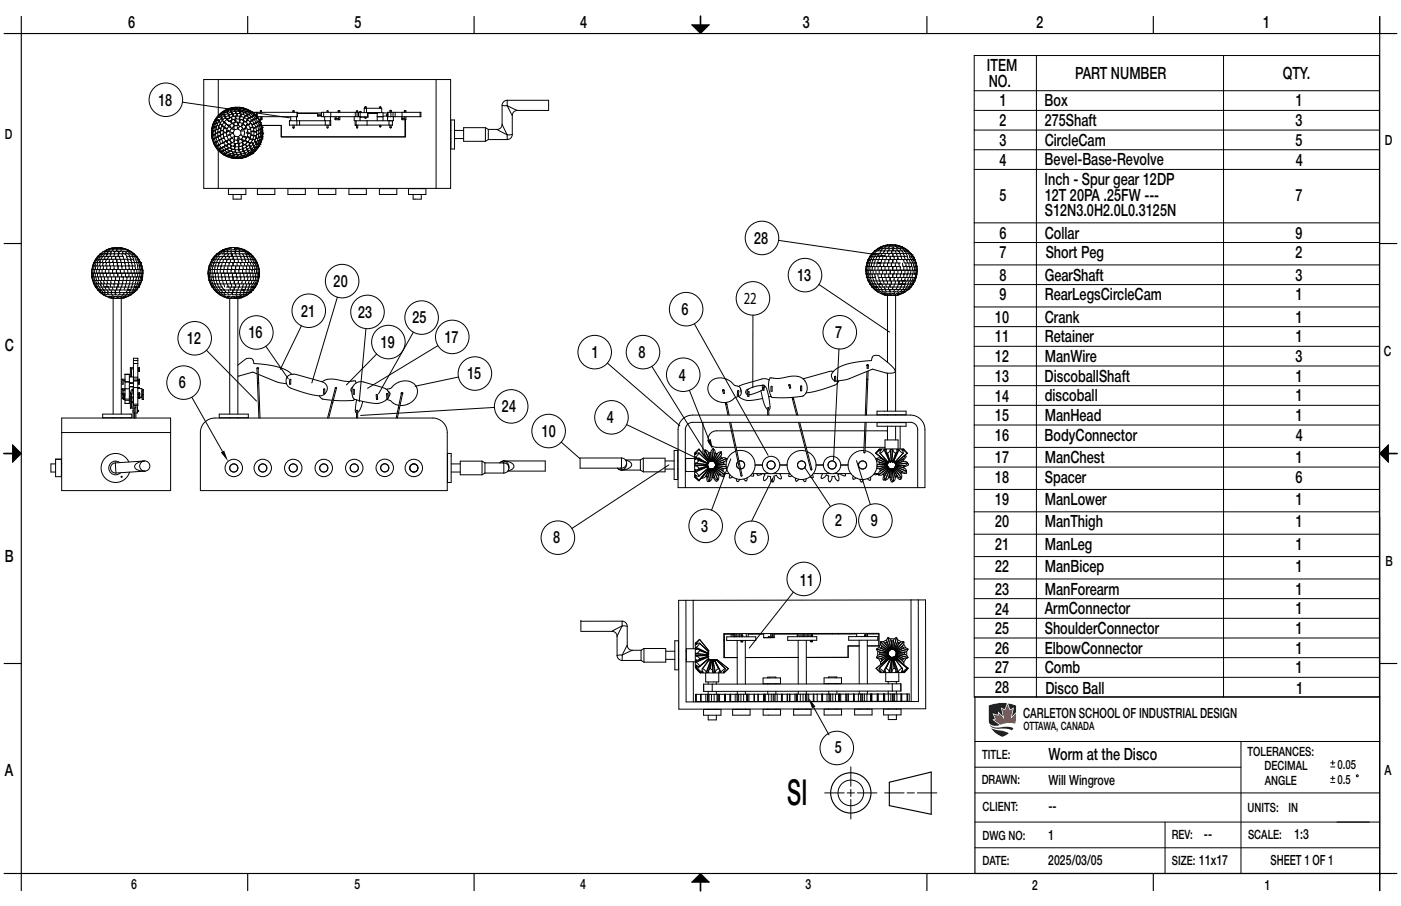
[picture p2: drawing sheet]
<svg xmlns="http://www.w3.org/2000/svg" width="432mm" height="279mm" viewBox="0 0 432 279" stroke-linecap="round" stroke-linejoin="round" font-family="sans-serif">
<defs><g id="words">
<text font-size="11.1" x="242.7" y="248.4">SI</text>
<g font-size="5.2">
<text x="39.5" y="8.5">6</text>
<text x="109.2" y="8.5">5</text>
<text x="178.8" y="8.6">4</text>
<text x="247.5" y="8.5">3</text>
<text x="319.4" y="8.6">2</text>
<text x="389.2" y="8.6">1</text>
<text x="304.2" y="22">ITEM</text>
<text x="304.8" y="26.8">NO.</text>
<text x="331.4" y="24.4">PART NUMBER</text>
<text x="395.3" y="24.4">QTY.</text>
<text x="48.7" y="32.5">18</text>
<text x="308" y="32.8">1</text>
<text x="322" y="32.8">Box</text>
<text x="399.3" y="32.8">1</text>
<text x="308" y="38.9">2</text>
<text x="322" y="38.9">275Shaft</text>
<text x="399.3" y="38.9">3</text>
<text x="308" y="45">3</text>
<text x="322" y="45">CircleCam</text>
<text x="399.3" y="45">5</text>
<text x="308.1" y="51.1">4</text>
<text x="322" y="51">Bevel-Base-Revolve</text>
<text x="399.4" y="51.1">4</text>
<text x="322" y="57.1">Inch - Spur gear 12DP</text>
<text x="308" y="61.8">5</text>
<text x="322" y="61.8">12T 20PA .25FW ---</text>
<text x="399.3" y="61.8">7</text>
<text x="322" y="66.6">S12N3.0H2.0L0.3125N</text>
<text x="232.5" y="75.2">28</text>
<text x="308" y="73.6">6</text>
<text x="322" y="73.6">Collar</text>
<text x="399.3" y="73.6">9</text>
<text x="308" y="79.6">7</text>
<text x="322.3" y="79.6">Short Peg</text>
<text x="399.3" y="79.6">2</text>
<text x="102.8" y="88.5">20</text>
<text x="245.7" y="86.6">13</text>
<text x="308" y="86.5">8</text>
<text x="322" y="86.5">GearShaft</text>
<text x="399.3" y="86.5">3</text>
<text x="229.2" y="93.8">22</text>
<text x="308" y="92.6">9</text>
<text x="322" y="92.6">RearLegsCircleCam</text>
<text x="399.3" y="92.6">1</text>
<text x="92.8" y="97.6">21</text>
<text x="110.4" y="98">23</text>
<text x="127.1" y="99.7">25</text>
<text x="210.1" y="97.1">6</text>
<text x="306.7" y="99.5">10</text>
<text x="322" y="99.5">Crank</text>
<text x="399.3" y="99.5">1</text>
<text x="57.6" y="106.1">12</text>
<text x="76.6" y="104.3">16</text>
<text x="117.3" y="107.3">19</text>
<text x="137" y="105.7">17</text>
<text x="257.4" y="104.3">7</text>
<text x="306.7" y="105.6">11</text>
<text x="322" y="105.6">Retainer</text>
<text x="399.3" y="105.6">1</text>
<text x="1.5" y="108.1">C</text>
<text x="182.3" y="110.4">1</text>
<text x="196.8" y="110.4">8</text>
<text x="306.7" y="111.6">12</text>
<text x="322" y="111.6">ManWire</text>
<text x="399.3" y="111.6">3</text>
<text x="55.2" y="119.8">6</text>
<text x="144" y="117">15</text>
<text x="209.2" y="117.4">4</text>
<text x="306.7" y="117.7">13</text>
<text x="322" y="117.7">DiscoballShaft</text>
<text x="399.3" y="117.7">1</text>
<text x="306.7" y="123.9">14</text>
<text x="322" y="123.7">discoball</text>
<text x="399.3" y="123.8">1</text>
<text x="154.7" y="127.2">24</text>
<text x="187.1" y="130.6">4</text>
<text x="306.7" y="129.9">15</text>
<text x="322" y="129.8">ManHead</text>
<text x="399.3" y="129.9">1</text>
<text x="166.9" y="134.7">10</text>
<text x="306.7" y="135.9">16</text>
<text x="322" y="135.9">BodyConnector</text>
<text x="399.4" y="136">4</text>
<text x="306.7" y="142.8">17</text>
<text x="322" y="142.8">ManChest</text>
<text x="399.3" y="142.8">1</text>
<text x="306.7" y="148.9">18</text>
<text x="322" y="148.9">Spacer</text>
<text x="399.3" y="148.9">6</text>
<text x="306.7" y="155.7">19</text>
<text x="322" y="155.7">ManLower</text>
<text x="399.3" y="155.7">1</text>
<text x="170.5" y="167.6">8</text>
<text x="216.1" y="164">3</text>
<text x="231.3" y="167.6">5</text>
<text x="257.4" y="162.3">2</text>
<text x="268.4" y="162.3">9</text>
<text x="306.7" y="162.7">20</text>
<text x="322" y="162.7">ManThigh</text>
<text x="399.3" y="162.7">1</text>
<text x="1.4" y="173.4">B</text>
<text x="306.7" y="169.6">21</text>
<text x="322" y="169.5">ManLeg</text>
<text x="399.3" y="169.6">1</text>
<text x="306.7" y="176.5">22</text>
<text x="322" y="176.5">ManBicep</text>
<text x="399.3" y="176.5">1</text>
<text x="246.5" y="180.7">11</text>
<text x="306.7" y="183.4">23</text>
<text x="322" y="183.4">ManForearm</text>
<text x="399.3" y="183.4">1</text>
<text x="306.7" y="189.6">24</text>
<text x="322" y="189.5">ArmConnector</text>
<text x="399.3" y="189.5">1</text>
<text x="306.7" y="195.5">25</text>
<text x="322" y="195.5">ShoulderConnector</text>
<text x="399.3" y="195.5">1</text>
<text x="306.7" y="201.6">26</text>
<text x="322" y="201.6">ElbowConnector</text>
<text x="399.3" y="201.6">1</text>
<text x="306.7" y="207.7">27</text>
<text x="322" y="207.7">Comb</text>
<text x="399.3" y="207.7">1</text>
<text x="306.7" y="213.7">28</text>
<text x="322.2" y="214.1">Disco Ball</text>
<text x="399.4" y="214">1</text>
<text x="257.3" y="232.3">5</text>
<text x="1.5" y="239.4">A</text>
<text x="323.1" y="234.3">Worm at the Disco</text>
</g>
<g font-size="4.3">
<text x="1.5" y="42.9">D</text>
<text x="426.8" y="44.6">D</text>
<text x="426.5" y="109.9">C</text>
<text x="427" y="174.6">B</text>
<text x="315.3" y="221.5">CARLETON SCHOOL OF INDUSTRIAL DESIGN</text>
<text x="426.7" y="238.9">A</text>
<text x="323.2" y="242">Will Wingrove</text>
<text x="323.1" y="250.2">--</text>
<text x="323" y="258.9">1</text>
<text x="371.1" y="258.8">--</text>
<text x="398.9" y="258.8">1:3</text>
<text x="323" y="266.8">2025/03/05</text>
<text x="391.5" y="266.9">SHEET 1 OF 1</text>
<text x="40.5" y="274.1">6</text>
<text x="109.3" y="274.1">5</text>
<text x="178.9" y="274.2">4</text>
<text x="248.3" y="274.1">3</text>
<text x="318.1" y="274.3">2</text>
<text x="389.8" y="274.3">1</text>
</g>
<g font-size="4">
<text x="302.7" y="234">TITLE:</text>
<text x="384.5" y="233.1">TOLERANCES:</text>
<text x="389.8" y="237.6">DECIMAL</text>
<text x="412.3" y="237.3">0.05</text>
<text x="302.6" y="241.8">DRAWN:</text>
<text x="389.8" y="242">ANGLE</text>
<text x="412.3" y="241.8">0.5</text>
<text x="302.8" y="250.1">CLIENT:</text>
<text x="384.5" y="250.4">UNITS:</text>
<text x="397.2" y="250.3">IN</text>
<text x="302.8" y="259">DWG NO:</text>
<text x="361.1" y="258.8">REV:</text>
<text x="384.7" y="258.8">SCALE:</text>
<text x="302.8" y="266.8">DATE:</text>
<text x="361.2" y="266.8">SIZE: 11x17</text>
</g>
<text font-size="3.6" x="315.4" y="225">OTTAWA, CANADA</text>
</g></defs>
<!-- layer: 0 -->
<path d="M213.2 7.7h5.4l-2.7 2.6zM3.9 137.2l2.7 2.7-2.7 2.6zM427.9 137.2v5.3l-2.7-2.6zM213.2 272.1l2.7-2.7 2.7 2.7z" fill="#000"/>
<g fill="none" stroke="#000" stroke-width=".35">
<path d="M1.3 10.3h429.2M6.6 5.1v269.6M76.3 5.1v5.2M146.1 5.1v5.2M285.7 5.1v5.2M355.5 5.1v5.2M425.2 5.1v269.6M1.3 75.1h5.3M425.2 75.1h5.3M1.3 204.6h5.3M425.2 204.6h5.3M425.2 214.9h-124.7v54.5"/>
<path d="M274.1 241.2l12.9-3.1v13l-12.9-2.7zM1.3 269.4h429.2M76.3 269.4v5.3M146.1 269.4v5.3M285.7 269.4v5.3M355.5 269.4v5.3"/>
<circle cx="262.2" cy="244.5" r="6.2"/>
</g>
<g fill="none" stroke="#000" stroke-width=".31">
<path d="M213.2 7.7h5.4l-2.7 2.6zM215.9 5.1v5.2M300.3 17.1h124.9v197.9h-124.9zM319.4 17.1v197.9M377.1 17.1v197.9M425.2 5.1v5.2M56.2 31.5l33 4.8M62.8 24.5h76.1v33.6h-76.1zM65.3 39.8l-.1 1.2M65.3 39.6v1.1M65.3 39.5h.1M65.4 39.5v.1"/>
<path d="M65.4 39.1l-.1 .7M65.4 39.1h.1M65.4 39.5h.2M65.4 39.4h.1M65.5 39.4l-.1 .1M65.5 39.4h.1M65.5 39.4l.1 .1M65.5 38.6l-.1 .7M65.6 38.5h.1M65.6 39.5h.1M65.6 38.5l-.2 1M65.6 39.5l-.1 1.1"/>
<path d="M65.7 39.3h.2M65.7 38.3h.1M65.8 38l-.3 .7M65.8 38h.1M65.8 38.3h.1M65.8 38.4h.1M65.8 39.2h.1M65.8 38.3v.1M65.9 38.4h.1M65.9 39.3h.1M65.9 38.3h.1M65.9 38.4l-.3 1.1"/>
<path d="M66 39.3l-.1 1.2-.4-.1M66 37.5l-.2 .5M66 37.5h.1M66.1 37.4h.1M66.1 38.1h.1M66.1 38l.2 .2M66.1 37.4l-.4 1M66.1 38.2h.3M66.2 38.9l-.1 .2M66.2 37.3h.1M66.2 39h.1M66.3 39.1l.4 .1"/>
<path d="M66.3 39l.4 .2M66.3 37.2h.1M66.3 36.9l-.4 .7M66.3 36.9h.1M66.4 37.4l-.4 1M66.4 38.3l-.3 1h-.2M66.4 38.2h-.1M66.5 39.9h.2a.38 .38 0 0 1 .4 .1 .38 .38 0 0 1 0 .5v.6M66.5 36.5l-.3 .5M66.6 36.5h.1M66.6 37.8l-.1 .2 .5 .1M66.6 37.9h.1"/>
<path d="M66.7 37.9h.1M66.7 36.9v.1M66.7 36.4h.1M66.7 39.2l-.2 1.1M66.7 37.9l.3 .2-.2-.1M66.7 37.1h.1M66.7 37h.1M66.7 36.3h.1M66.7 36.4l-.6 1M66.8 36.4h.1M66.7 37l.2 .1M66.7 37.9l.4 .2"/>
<path d="M66.8 37.1l.1 .1M66.8 37.2h.2M66.8 38.7l.3 .1M66.9 37.2l-.5 1M66.9 38.1h.2M66.9 36.2v.1M66.9 36.3h.1M66.9 36.2l.2 .2-.6 .9-.2-.1M67.1 38.6h.1M67.1 38.6l.2 .2zM67.1 38.2l-.4 1M67.1 36.9l.4 .2"/>
<path d="M67.2 36.9l.3 .2M67.3 38.8h.2M67.3 24.5v11.1M67.3 36.1h.1M67.3 35.6l-.7 .9M67.4 39.3l.5 .2M67.4 36.1l.2 .2M67.4 36h.1M67.4 39.5l.3 .1M67.4 39.5h.1M67.4 35.5h.1M67.4 37.6h.1"/>
<path d="M67.4 38.9h.1M67.5 35.5l-.8 .9M67.5 37.4h.1M67.5 35.5h.1M67.5 38.9l-.2 .4a.47 .47 0 0 1-.1 .6 .47 .47 0 0 1-.7-.1M67.5 37l.1 .2-.5 .9M67.5 36.1v.1M67.6 36.2h-.1M67.6 37.5l.1 .1M67.6 35.4l-.1 .1M67.7 35.4h.1M67.7 35.3l.1 .1"/>
<path d="M67.7 38.3l-.2 .5M67.7 38.3h.2M67.7 39.6h.4M67.7 39.6h.3zM67.8 35.6l-.7 .7M67.8 35.4h.1M67.8 38.1l.7 .5M67.8 37.8h.2l-.3 .5M67.8 39.5l.3 .1M67.8 35.5l-.1 .1M67.9 38.3l.5 .3zM68 35.9l-.1 .1"/>
<path d="M68 36h.1M68 35.9l.4 .4M68.1 39.6l-.2 1.1M68.1 36.1l.2 .2M68.1 36.5l.4 .3M68.2 35.2h.1M68.2 34.8l-.9 .8M68.2 35.2l.2 .2M68.3 35.1l.1 .2M68.3 36.6v.1M68.3 34.7h.1M68.3 36.3l-.7 .9-.1-.1"/>
<path d="M68.4 35.4h.1M68.4 36.3l-.1 .1M68.4 35.4l-.7 .8-.3-.2M68.4 34.6h.1M68.4 34.6v.1M68.4 36.8l.3 .1-.7 .9-.2-.1M68.4 37.2l.7 .4M68.5 36.7h.1M68.5 38.6l-.4 1M68.5 39l.5 .2M68.6 38.9h.1M68.6 38.9l.4 .2"/>
<path d="M68.6 34.7h.1M68.7 34.5v.1M68.7 34.7v.1M68.7 34.8h.1M68.7 34.8l-.8 .7M68.7 34.7h.1M68.8 34.4h.1M68.8 34.4l-.7 .4M68.8 37.3l.2 .2M68.9 35.2v.1M68.9 37.5l.2 .1zM68.9 35.3l.3 .2"/>
<path d="M68.9 35.3h.1M69 39.1l.2 .1M69 37.8l.1 .1M69.1 35.7l.4 .5M69.1 37.6l-.6 1M69.2 39.2l-.4 1.1M69.2 39.2l.1-.3a.5 .5 0 0 1 .3-.5 .5 .5 0 0 1 .6 .1l-.4-.2 .8 .5-.6 .9M69.2 34.1l-.6 .3M69.2 34.5h.1M69.2 39.6l.6 .1M69.2 37.9l.6 .4-.3-.2M69.3 37.7h.1"/>
<path d="M69.3 37.7l.1 .1M69.3 34.4l.1 .3M69.3 39.3l.7 .4zM69.3 34v.1M69.3 34.1l-1.7 1.3M69.4 34h.1M69.4 36.3h.1M69.4 34.1h.1M69.4 36.3l.1 .1M69.4 34.8l-1 .6M69.4 37.9l.3 .3M69.4 36.4l.5 .5-.8 .7"/>
<path d="M69.5 36l-.3-.4-.8 .7M69.5 36.2h.1M69.5 33.9l-.4 .3M69.5 36.2l-.8 .7-.4-.5M69.6 34h.1M69.6 36.4l.3 .4M69.6 36.6l.1 .1M69.7 34.1h.1M69.7 34.2h.1M69.7 33.9l.1 .3M69.7 34.1l-.9 .6M69.8 34.1l-.1 .1"/>
<path d="M69.8 39.6h.1M69.8 39.6v.9M69.9 36.9l1-.6zM70 36.8l.3 .4M70 34.6l.2 .4-.9 .5-.4-.4M70 34.5l-.1 .1M70 34.5l.1 .2M70.2 36.7l.4 .8M70.2 33.6l-.6 .3M70.3 37.2a.32 .32 0 0 0 .2 .3 .32 .32 0 0 0 .3-.2h.1M70.3 35.2l.1 .3M70.3 35.2h.1"/>
<path d="M70.3 34.1h.1M70.4 34.1v.2zM70.4 35.2v.1M70.4 33.6h.1M70.4 34.1l.1 .2M70.4 35.3h.1M70.4 33.5l-1.1 .6M70.5 35.4v.2M70.5 35.6l-1 .6M70.5 34.3l-1.1 .5-.2-.2M70.5 39l.6 .3M70.5 35.7l.3 .5z"/>
<path d="M70.6 35.6l.2 .6M70.7 35.7h.1M70.7 33.5h.1M70.7 33.5l.1 .2M70.7 36.1l.1 .1M70.8 33.5l.1 .2M70.8 38.7l.3 .4M70.8 33.7l-1 .5M70.9 33.4h.1M70.9 37.3l.5 .7M70.9 33.4l-.7 .2M71 34.1l.2 .1"/>
<path d="M71.1 34.2l.1 .3M71.1 34.1h-.2M71.1 36.2l.5 .8M71.1 34.1v.2M71.2 34.2v.2M71.2 34.5h.1M71.2 34.6l-1 .4-.1-.4M71.2 37.1l-.3 .2M71.2 37.1l.2 .6M71.3 34l-.2 .1M71.4 33.3l-.5 .1M71.4 34.7l.2 .5-1.1 .4"/>
<path d="M71.4 36.2l.2 .7M71.5 35l.1 .2zM71.5 35h.1M71.5 35l.1 .2 1.1-.2M71.5 33.7v.2M71.5 38.1l-.9 .7-.1-.2M71.5 34.7l.1 .3-.1-.2M71.5 33.3h.1M71.5 33.9h.1M71.5 33.3l-1.1 .3M71.6 39.7l.6 .3v-.2M71.6 39.7h.1"/>
<path d="M71.6 33.9l-1.1 .4M71.6 33.5v.3M71.6 37l-.4 .1M71.7 38l.3 .5M71.7 38h.1M71.7 35.2l.1 .4M71.8 35.6l.1 .3-1.1 .3M71.8 35.6l.1 .3zM71.8 33.2h.1M71.9 35.3v-.2v.8l.8-.1M71.9 33.2l.1 .1M71.9 33.3v.2"/>
<path d="M72 39l-.6 .5-.5 1v1.1M72 39l.2 .7M72 33.3h.1M72 33.5l-1.2 .2M72 33.4h.1M72 38.5l.2 .3M72 33.4v.1M72 33.1l-.7 .2M72 33.1h.1M72.1 37.8l.1 .4M72.1 37.8l-.4 .2M72.2 38.4v.1"/>
<path d="M72.2 33.8v.1M72.2 33.9h.1M72.2 33.9l.1 .4M72.3 38.8l-.3 .2M72.3 36.8l-.7 .2M72.3 36.8l.1 .2M72.3 33.9h.1M72.3 33.9l.1 .3M72.4 34.2h.1M72.4 34.2l-.1 .2zM72.4 37v.1M72.4 37.1l-.1-.3 .1 .4"/>
<path d="M72.4 37.2v.1M72.4 37.2l-.1-.4 .3 .9-.5 .1M72.5 33.8h-.2M72.5 36v.3M72.5 36.3l.1 .3M72.5 33.1l-.7 .1M72.6 33.2l-1.1 .1M72.6 34.5l.1 .3M72.6 37.3v.4h.6M72.6 37.3h.1M72.6 36.7l-.3 .1M72.7 37.1l-.1 .2"/>
<path d="M72.7 33.5v.1M72.7 36.5h.1M72.7 36.5v.2h1.1M72.7 33.6h.1M72.7 33.6l1.2 .2M72.7 33.7l-1.1 .2M72.7 33.1h.1M72.7 35.8h.1M72.7 35.8v.7M72.7 33.1l.1 .1M72.7 34.6v.4h1.1M72.7 34.3v.3"/>
<path d="M72.8 33.5v.2M72.8 33.1h.1M72.8 33.2h-.2M72.8 33.2h1.2M73 35v.7M73 33.1h-.6M73 35.6l.1 .2M73 33.1h.7M73 35.7l.1 .1M73.1 35.8h-.4M73.1 35.8h.7M73.1 33.2v.1"/>
<path d="M73.1 33.3h.1M73.1 39.1l.2 .6M73.1 35v.7M73.2 33.4l-1.2 .1M73.2 33.4h1.1M73.2 33.3v.1M73.2 33.2h.1M73.2 33.2v.1M73.2 37.7h.5M73.2 37.7l.1 .4M73.3 38l-.1-.2 .1 .6M73.3 39.7h.1"/>
<path d="M73.3 38.7l-1 .1M73.3 38.7l1.1 .4 .4 .5M73.5 33.8v.5l-2.3 .2M73.5 33.9v.4l.5 .1M73.6 33.8l-.1 .2M73.6 33.1l.8 .1M73.7 33.1h.1M73.8 36.7v.5M73.8 36.5v.2M73.8 37.7l-.5 1M73.8 36.1v.6M73.8 35.8l.4 .1"/>
<path d="M73.8 35.8v.2M73.8 34.8l.1 .2 1 .3M73.8 34.4v.6M73.9 33.7v.1M73.9 33.7h.1M73.9 33.2h.1M73.9 33.5v.3M73.9 33.1h.1M73.9 33.5h.1M73.9 38.9l-.4 .6M73.9 33.1l.1 .1M74 33.2l1 .2"/>
<path d="M73.9 34.6h.1M74 33.6l-.1 .1M74 33.5h.1M74 34.5l-.1 .5v-.4M74 34.5l-.1 .4M74 36h.1M74 36l-.2 .7M74 34.4l.6 .1M74 34.4v.1M74.1 37l-.3 .6M74.2 35.9l1 .3M74.2 35.6v.3"/>
<path d="M74.2 35.9l-.2 .1M74.2 35.3v.3M74.3 33.2l1.7 .4M74.3 33.3v.2M74.3 33.4l1.1 .4M74.3 33.4h.1M74.4 33.3h.1M74.4 33.2h.1M74.4 35.2l-.2 .6v-.2M74.6 39.9l-.2 .2zM74.6 38.1h.1M74.6 34.5l1.1 .3"/>
<path d="M74.6 34.3v.2M74.6 38.4l-.1 .4zM74.6 34.2v.1M74.7 34l-.1 .2M74.7 34.2l-.1 .2M74.8 34l-.1 .1M74.8 39.6l-.2 .3M74.8 39.6l.3 .3M74.9 37.1l.3 .1M75 35.3l1 .4M75 35.1l-.1 .2M75 33.4h.1"/>
<path d="M75 33.3v.1M75 33.3h.1M75 38.5l-.4 .4M75 36.8h.1M75.1 36.4l-.2 .7-1.1-.4M75.1 36.4h.1M75.1 33.7l-.1 .3-1.1-.2M75.1 33.7h.1M75.1 34.6l-.1 .2M75.1 33.4l1 .3M75.1 33.4h.1M75.1 39.9l.3 1.1-.3 1"/>
<path d="M75.2 37.2l.6 .4M75.2 37.2l-.3 .6a.61 .61 0 0 1-1 0M75.2 33.7l-.2 .4 2.1 .9M75.2 36.5l-.2 .4M75.2 34.7l-.2 .6M75.3 36.2l.9 .6M75.3 36l-.1 .2zM75.3 37.6l-.2 .3a.34 .34 0 0 0-.2 .4 .34 .34 0 0 0 .4 .2l.4 .4 .6-.7-.2 .3M75.4 36.1h.1M75.4 36h.1M75.4 35.7l-.1 .3M75.5 33.7l1 .5"/>
<path d="M75.5 33.6v.1M75.5 33.5l-.1 .1M75.6 39.5l.2-.2-.7 .6M75.6 35.7l-.2 .3M75.7 34.8l1 .6M75.8 34.4l-.1 .3M75.8 34.4h.1M75.8 37.7l.5 .5M75.8 34.3v.1M75.9 39.7l-.8 .2M75.9 39.2l-.4 .4M75.9 39.2l.3 .7"/>
<path d="M75.9 33.6l.5 .2M76 35.8l.9 .6 .3-.4M76 37.3l.2-.4-.3 .6M76 34.4l-.3 .4M76 37.3h.1M76.1 37.4l-.3 .3M76.1 34.4h.1M76.1 36.8h.1M76.1 35.4l-.1 .3M76.1 35.4l-.1 .3zM76.1 33.7l2.1 1.3M76.2 33.7h-.1"/>
<path d="M76.2 34.3h.1M76.2 35.5h.1M76.2 34.2v.1M76.2 34.4h.1M76.2 36.8l.8 .8M76.2 35.1v.2M76.3 36.9l-.3 .4M76.3 40l.1 .7M76.3 35.3l-.3 .5M76.3 35.3h.1M76.3 38.2l.3 .3M76.3 38.2l-.3 .3"/>
<path d="M76.4 34.1l-.2 .2M76.5 37h.1M76.5 37l-.2 .2M76.5 33.8l.6 .4M76.5 34.2l1 .6M76.5 34.2h.1M76.5 34v.1M76.6 36.2l-.4 .6M76.6 34h.1M76.6 38.5l-.9 .4 .2 .3M76.6 38.5l.5 1M76.6 36.1l-.1 .3"/>
<path d="M76.6 34l-.1 .2M76.6 39.9l-.3 .1M76.7 35.4l.9 .6 .1-.1M76.7 36.3l-.4 .4M76.7 36.3h.1M76.8 38.4l-.2 .1M76.8 35.1l-.1 .3M76.9 39.9h-.4M77 35l-.3 .4M77 35h.1M77 34.1l.6 .4M77 37.6l.2 .2"/>
<path d="M77.1 35l-.2-.1-.1 .2M77.1 39.5l.1 .3M77.2 37.4l-.2 .2M77.2 34.2v.1M77.2 37.8l.2 .3M77.2 37.8l-.5 .6M77.2 39.8l.2 .7M77.2 39.8l-.3 .1M77.3 36.1a.38 .38 0 0 0-.3 .4 .38 .38 0 0 0 .4 .3l1.1 1.3M77.3 36.1h.1M77.3 34.7l-.2 .3M77.3 39.3l-.2 .2"/>
<path d="M77.3 34.8l-.2 .2 .6 .4a.3 .3 0 0 0 .2 .3 .3 .3 0 0 0 .3-.3M77.4 38.1l.3 .4 .4-.2M77.4 38.1l-.6 .3M77.4 37.4l-.4 .2M77.4 37.4h.1M77.5 36l-.2 .1M77.5 37.1l-.2 .2M77.5 34.4l.6 .4M77.6 34.6l-.1 .1M77.6 34.6h.1M77.6 36.1l.7 .8M77.6 34.7l.7 .8"/>
<path d="M77.6 34.7h.1M77.6 34.5h.1M77.7 34.6l-.1 .1M77.7 37.2l-.2 .1M77.7 35.9v.1M77.8 34.6h1.3M77.9 35.8l-.2 .1M77.9 35.6h.1M77.9 35.6l-.3 .4 .2-.3M77.9 35.6v.2M77.9 39l.1 .3M77.9 39l-.6 .3"/>
<path d="M78 34.8l.4 .3M78 39.3l-.9 .2M78 39.3l.1 .3 .5-.2M78 35.8h.1M78.1 38.2l-.4 .3 .2-.1-.2 .2 .2 .4M78.1 35.8l.7 .8M78.1 38.4l-.2 .1M78.1 35.7l-.1 .1M78.1 36.8l-.3 .3 .3-.2M78.1 35h.1M78.2 34.9l-.1 .1M78.2 35l.1 .1"/>
<path d="M78.2 34.9h.1M78.2 35.1l.8 .8M78.2 38.1l-.1 .2M78.2 38.1h.1M78.2 35h.1M78.2 36.9l-.4 .4M78.3 38.3h-.1M78.3 35.5l.8 .9M78.3 35.5l-.1 .1M78.3 36.9l.7 .9M78.4 35.6h.1M78.4 35.1l.5 .5"/>
<path d="M78.5 38.1h.1M78.5 36.7l-.2 .2M78.5 39.5h.1M78.5 35.4l-.1 .1M78.5 35.4h.1M78.5 35.3v.1M78.5 38.1l.4-.2-.4 .2M78.6 38l-.1 .1M78.6 38l-.2 .2 .4 1 .3-.1M78.6 35.4h.1M78.6 36.6l-.1 .1M78.7 36.4l.1 .2"/>
<path d="M78.7 36.6h.1M78.7 36.6l-.4 .3M78.8 39.5l-.7 .1 .3 1M78.8 36.6h.1M78.8 39.2l.2 1.1M78.8 39.3h-.1M78.8 36.6l.6 1 .3-.2M78.9 35.6l.5 .6M78.9 37.8l-.3 .2M78.9 35.6h.1M79 37.8v.1M79 37.9l.4 1 .5-.3"/>
<path d="M79 35.9h.1M79 35.8h.1M79 35.9l.7 .8M79 37.8l.3-.1zM79.1 36.5l-.3 .1M79.1 34.6h.2M79.1 34.6v1.2M79.1 36.4v.1M79.1 37.7l-.1 .1M79.2 36.3h.1M79.2 39.1l-.3 .1M79.2 36h.1"/>
<path d="M79.2 36.5h.1M79.3 36l.3 .5M79.3 36.2l-.1 .1M79.3 36.2v.1M79.3 36.2h.1M79.3 36h12.3M79.3 34.6h12.3M79.3 34.6v1.4M79.3 37.7h.1M79.3 37.6l-.2 .1M79.3 36.3l-.1 .1M79.3 36.3h.1"/>
<path d="M79.4 36.2h.1M79.4 37.7h-.1M79.4 38.9l-.3 .2M79.4 38.9l.3 1M79.4 37.6l.5 1M79.5 37.6l-.1 .1M79.6 37.4h.1M79.6 36.5h.1M79.6 36.5l.4 .6M79.6 36.7l.2 .2M79.6 36.7l.8 1.6 .5 1.7M79.7 39.8v.2"/>
<path d="M79.7 40l.1 1.1M79.7 40h.1M79.7 36.7h.1M79.7 36.8h.1M79.8 37.3h.2l-.2 .1 .4 1M79.8 37.5l-.3 .1M79.9 39.9l-.2 .1M79.9 38.6h.1M79.9 38.8h.1M79.9 38.8l-.4 .1M79.9 38.7l.3 1M79.9 37l.3 .6"/>
<path d="M79.9 37h.1M79.9 38.6l.3-.1zM80 37.1h.1M80 39.9h-.1M80.2 38.6h-.1M80.2 39.8v.2M80.2 39.8l.1 1.1M80.2 37.5l.2 .5M80.2 38.3h.1M80.2 39.9l-.4 .1M80.2 36l.2 .9M80.2 38.6l-.3 .1"/>
<path d="M80.3 38.5l.2 1M80.3 38.5h.1M80.3 37.8h.1M80.3 37.7l-.1 .1M80.4 34.1l.2 .3M80.4 34.1l-.2 .5M80.4 34.1l.2 .5M80.4 39.7h-.2M80.4 38.3l-.1 .1M80.4 38l.3 .7M80.5 38.3l-.1 .1M80.5 38.4h.1"/>
<path d="M80.5 39.5h.1M80.5 39.5l.1 .1M80.6 39.6l.1 1.1M80.6 39.6h.1M80.6 36.6l.1 .3h-.3M80.6 39.7l-.4 .1M80.6 36l-.2 .9M80.6 39.5v.1M80.6 39.5h-.1M80.6 38.6l.2 .8M80.7 39.5h.1M80.7 39.5h-.1"/>
<path d="M80.7 38.9h.1M80.7 38.7h.1M80.7 38.8h.1M80.8 36v.8M80.8 39.6h-.2M80.8 39.2h.1M80.8 39.2l.1 .6M80.8 39.4h.1M80.9 39.8h.1M80.9 40h.1M80.9 39.8l.1 1.2M89.6 36v1.2"/>
<path d="M90.3 38.6l.2 .9M90.3 39.2l.2 .3M90.5 34.1l.2 .5M90.5 34.1l-.2 .5M90.5 34.1l-.2 .3M90.7 38.6l-.2 .9M91.4 36v1.2M91.5 37.2h-2.3v1.4h2.3M91.5 38.6h.8M91.5 37.2h.8M91.5 37.2v1.4M91.6 34.6v1.4"/>
<path d="M91.6 34.8h7.5M91.6 35h6.3v.8h1.2M92.3 37.2v1.4M92.3 38.6h7.9M92.3 37.2h7.9M97.9 35.2h1.2M97.9 35.6h1.2M98 35.6v.2M99.8 36h2.1M99.8 34.6h2.1M99.8 34.6v1.4M99.8 34.6h-.7v1.4h.7"/>
<path d="M100.1 36v1.2M100.2 38.6h1.5M100.2 37.2h1.5M100.2 37.2v1.4M100.8 34.6l.2-.5 .1 .5M100.8 38.6l.2 .9 .1-.9M101.7 37.2h.2v1.4h-.2M101.7 37.2v1.4M101.9 36v1.2M101.9 36h7.6M101.9 34.6h7.6M101.9 34.6v1.4"/>
<path d="M103.3 36v.8M103.6 36v.6M104.4 36v.7l.2 .2M104.4 36.6h-.9l-.2 .3h1.3M104.6 34.1l.1 .5M104.6 34.1l-.2 .5M104.6 34.1l-.4 .1 .2 .3M104.7 36l-.1 .9M109.2 36v1.2h.5M109.5 37.2v1.4h.3M109.5 36h.6M109.5 34.6h.6"/>
<path d="M109.5 34.6v1.4M109.8 37.2h3.3M109.8 38.6h3.3M109.8 37.2v1.4M109.9 34.6l.2-.5 .1 .5M109.9 38.6l.2 .9 .1-.9M110.1 36h.4M110.1 34.6h.4M110.1 34.6v1.4M110.5 34.6h.5v1.4h-.5M110.5 34.6v1.4M110.9 34.6v-.2h.4v.3"/>
<path d="M111 36v1.2M111 34.7h2.3v1.4M111 36.1h.2M111.3 36.1h.1M112.4 36.1l.4 .3h-.4zM112.8 32.9l.1 .5M112.8 32.9l-.4 .1 .1 .3M112.8 32.9l-.3 .5M112.9 36.1l-.1 .3M113 33.4h-.7v1.3M113 33.4v1.3M113 33.4h4.6v1.3"/>
<path d="M113.1 34.7h4.1M113.1 37.2h6.8M113.1 38.6h6.8M113.1 37.2v1.4M113.3 36.1h-2.3h1.5M113.4 34.7l-.1 1.4M113.4 34.8h2.9M113.4 35h2.9M116.3 36h1.8M116.3 37.2v-2.5h1.8v2.5M117 38.6l.1 .5M117.1 32.9l.2 .5"/>
<path d="M117.1 32.9l-.1 .5M117.1 32.9l.3 .1-.1 .3M117.3 38.6l-.2 .5M117.3 38.8l.1 .3h-.3M118.1 35.8h1.3M118.1 34.8h1.3M119.2 35.4v.4M119.4 35.2l-.2 .2 .2 .2M119.4 36h.2M119.6 34.6h-.2v2.6M119.6 36h.9M119.6 34.6h1.5"/>
<path d="M119.6 34.6v1.4M119.9 37.2h.8M119.9 37.2v1.4M120.2 38.6l.1 .8M120.2 34.2v.4M120.3 34l.3 .1-.1 .3M120.3 34l-.1 .2M120.3 34l.2 .2v1.8M120.5 36h.7v1.2h-1.3M120.5 38.6l-.2 .8M120.5 39.1l.1 .3h-.3M120.9 37.2v1.4h-1"/>
<path d="M121.1 34.6v1.4h.7M121.1 34.6h.7M121.8 36h2.1M121.8 34.6h2.1M121.8 34.6v1.4M123.8 36v.8M123.9 36h5.6M123.9 34.6h5.6M123.9 34.6v1.4M124.2 36v.6M124.8 34.5h.1M124.8 36v.7l.2 .2"/>
<path d="M124.8 36.6h-.8l-.1 .3h1.1M124.8 36.9v5.3M125 34.1l.1 .5M125 34.1l-.2 .5M125 34.1l-.4 .1 .2 .3M125 36.9v5.3h-38.3v-3.5h-6M125.1 36l-.1 .9M129.5 34.6h.2v1.4h-.2M129.5 34.6v1.4M134.4 24.5v33.6M139 37h1.1v9h-1.1zM149.6 39.4h-6.7v4.2h6.7"/>
<path d="M149.6 39.4v4.2M149.6 39.4l.9 .5M150.5 39.9h2.7M150.5 39.9v3.1M153.2 39.9l3.1 1.7M154.8 38.4l-.5 1.1-1.1 .4M154.8 32.5l1.5 .1M154.8 38.3l1.5 3.3M154.8 32.5v5.8M156.3 30.9h12.8v3.2h-9.7M156.3 30.9a1.57 1.57 0 0 0-1.5 1.6M156.3 32.6l3.1 1.5"/>
<path d="M156.3 32.6l1.6 3M156.3 30.9v1.7M157.9 35.6v5.9M159.4 34.1l-1 .4-.5 1.1M300.3 28h124.9M300.3 34h124.9M65.2 40.9l.1 1.2M65.2 40.7h.1M65.2 40.8h.1M65.2 42h.1M65.3 42.1h.1M65.3 40.7v1.2"/>
<path d="M65.3 40.7h-.1M65.3 42.2l.1 .5M65.3 42h.1M65.3 40.6h.1M65.3 41.9l.2 1.2M65.3 41.9h-.1M65.3 41.9l.2-.1 .2 1.1M65.3 42.6l.2 .7M65.3 42.6h.1M65.3 41.8h.1M65.3 41.8v.1M65.4 41.8h-.1"/>
<path d="M65.4 40.7h-.1M65.4 41.8h.1M65.5 43.1h.1M65.5 40.6h.1M65.5 43.1l.4 1.1 .2-.2M65.5 43.3l.2 .6M65.5 41.8h-.1M65.5 41.8v.1M65.5 41.8h.1M65.6 41.9h.1M65.7 43l-.1 .1M65.7 43h.1"/>
<path d="M65.7 42.9l-.2 .1M65.8 42.9l.3 1.1M65.8 44l.2 .5M65.8 40.5h-.3v.3v1M65.8 40.5h-.3h.2M65.8 40.5l.1 1.1M65.8 41.7h-.3M65.9 44.2l.6 1M65.9 41.6l.2 1.2 .2-.1M65.9 41.6h.1M65.9 41.4h.4M65.9 40.3h.3"/>
<path d="M65.9 40.2l.4 .1M65.9 44.4l.4 .6M65.9 44.4h.1M66 42.8h-.3M66.1 42.8l-.4 .1M66.1 42.8l.4 1M66.1 42.8h.1M66.1 44l.6 1.1M66.1 40.3h.2M66.1 44h.1M66.2 44h-.1M66.2 44.9l.3 .5"/>
<path d="M66.2 44.9h.1M66.3 40.3h.2M66.3 45h.1M66.3 41.5h-.4M66.4 42.6h-.3M66.4 45.1h.1M66.4 45.1v.1M66.4 43.9l-.2 .1M66.4 43.7l.1 .1M66.4 41l.4 .1M66.4 41.4l-.1 .1M66.4 41.5l.1 1.1"/>
<path d="M66.4 41.5h-.1M66.5 40.3l-.1 1.1M66.5 43.8v.1M66.5 40.3h-.2M66.5 43.8h.1M66.5 42.6h.1M66.5 43.9h.1M66.5 43.9l-.5 .3M66.5 43.9v.1M66.5 45.2l.7 .9M66.5 43.9l.5 1M66.5 45.2h.1"/>
<path d="M66.5 45.4h.1M66.6 45.5l.3 .4M66.6 45.2h.1M66.6 42.6l.4 1M66.7 45.1h.1M66.7 45.1l-.2 .1M66.7 43.7h.2l-.4 .1M66.7 45.1l.7 .9M66.8 45.8l.1 .2M66.8 45.8h.1M66.8 43.7h-.1M66.9 42.3l-.3 .1"/>
<path d="M66.9 42.3h.1M66.9 43.7l-.4 .2M66.9 44.9l-.2 .2M66.9 46h.1M66.9 46l.4 .4M66.9 44.7l.1 .2M67 43.6l-.2 .1M67 43.6l.2 .5a.38 .38 0 0 1 .3 .4 .38 .38 0 0 1-.4 .3l-.1 .1M67 45l-.1 .1M67 44.9h-.1M67 44.9h.1M67 42.2h.2l.4 1.1"/>
<path d="M67 41.1l-.4 .1M67 44.9l.1 .1M67.1 44.9h-.2M67.1 44.9l.6 .8M67.1 45l.1 .1M67.1 42.3h-.2M67.1 41.1h-.2M67.1 41.1v1.1M67.2 42.2l-.6 .1M67.2 46.2h.1M67.2 46.1v.1M67.2 46.2a.74 .74 0 0 1 .8 .7z"/>
<path d="M67.2 46.1h.1M67.3 46.3l.9 .9M67.3 46.3h.1M67.3 46.3v11.8M67.3 46v.1M67.3 40.6l.6 .1M67.4 46h.1M67.4 46h-.1M67.4 46.1l-.2 .1M67.4 46l.8 .8M67.4 46v.1M67.5 46h-.1"/>
<path d="M67.5 44.7l-.4 .3M67.5 46.1h.1M67.6 43.3l-.6 .2M67.6 43.3l.5 1M67.6 40.8h-.5M67.6 42l.4-.1 .3 1M67.6 43.1h-.1M67.7 45.8l-.2 .2M67.7 45.7l.1 .1M67.7 41.9l-.3 .1M67.7 45.9l-.2 .2M67.7 45.9h.1"/>
<path d="M67.8 45.8l.7 .7M67.8 45.9l.1 .1M67.9 40.7l-.4 .1M67.9 40.7l.1 1.1-.8 .1h.2M67.9 40.7l-.2 .1M67.9 44.5l-.1 .1M68 40.3h.7M68 47h.1M68 43.1l-.4 .2M68.1 47l.8 .6M68.1 45.7l-.2 .2M68.1 44.3l-.1 .1a.32 .32 0 0 0-.4 .2 .32 .32 0 0 0 .1 .4l.5 .5-.3 .2"/>
<path d="M68.1 43l-.4 .1M68.1 45.6l.9 .7M68.1 46.9l-.1 .1M68.1 47.1l.6 .4M68.1 47h.1M68.2 46.8v.1M68.2 46.8h.1M68.2 46.9l-.1 .1M68.2 46.9h.1M68.2 40.1l.6 .2M68.2 46.9l1 .6M68.3 42.9l-.3 .2"/>
<path d="M68.3 42.9l.5 1M68.4 41.5h.1M68.4 41.4h.1M68.4 41.5l-.5 .1M68.4 41.5l.4-.1 .3 1.1M68.4 41.4h.2M68.5 46.7l-.3 .1M68.5 45.6a.52 .52 0 0 1 .5-.3 .52 .52 0 0 1 .5 .5l.2 .1-.2 .2M68.5 45.6h.1M68.5 46.5h.1M68.5 46.7h.1M68.5 46.6h.1"/>
<path d="M68.5 46.7l-.1 .2M68.5 47.5l.7 .3M68.6 44l-.5 .3M68.6 46.6l.9 .6M68.6 46.6l-.1 .1M68.6 44.1l-.2 .2M68.8 43.9l-.2 .1M68.8 43.9l.7 .9M68.8 45.2l-.5 .4M68.8 40.3v1.1M68.9 42.6l-.6 .3M68.9 47.7h.1"/>
<path d="M68.9 47.6l.2 .1M68.9 47.6v.1M68.9 46.4l-.1 .3M69 42.5l-.8 .2M69 47.7h.1M69 40.7l.6 .1M69 41l.8-.1v.7a.28 .28 0 0 1 .1 .4 .28 .28 0 0 1-.3 .1M69 46.3l-.3 .3M69.1 46.3l1 .6M69.1 45.2h.1M69.1 42.5l-.2 .1M69.1 42.5l.5 1"/>
<path d="M69.1 47.6h.1M69.1 47.8l.6 .3M69.1 47.8h.1M69.1 47.7h.1M69.1 47.7l.9 .5M69.2 47.5h.1M69.2 45.3l-.1 .1M69.2 45.1l.2-.2zM69.2 47.5h-.1M69.2 47.5l-.1 .2M69.2 47.5l1 .5M69.3 46.3l.4-.4 .3 .2a.46 .46 0 0 1 .6 .2 .46 .46 0 0 1-.2 .6v.2"/>
<path d="M69.4 42.1h-.2M69.4 43.6l-.6 .3M69.4 45l-.2 .3M69.4 45l.1-.2 .4 .3M69.4 47.6l.2-.3 1 .6M69.5 47.3l-.3 .2M69.6 43.5l-.2 .1M69.6 43.5l-.6 .6M69.6 43.5l.2 .3M69.6 40.8l.1 .1M69.7 46l-.3 .5M69.7 48.1h.1"/>
<path d="M69.7 40.9h.1M69.7 48.2l.5 .2M69.8 47.4h.1M69.8 44.8h.1M69.8 40.5v.4M69.8 40.5h.1M69.8 43.8l.6 .5M69.9 47l-.2 .3M69.9 45.1l.5 .4M69.9 44.7l-.1 .1M70 48.2h.1M70 46.1h.1"/>
<path d="M70 47l-.2 .4M70 44.6h.1M70 44.9l-.1 .2M70 48.2l2.4 .6M70.1 46.9l.9 .4M70.1 45.9l-.1 .2M70.2 48.3l1.7 .5M70.2 48.1l-.1 .1M70.2 43.4l-.4 .4M70.2 48.2h.1M70.2 48l.1 .1M70.2 48h.1"/>
<path d="M70.2 40.1l.4 .2M70.2 48.1v.1M70.2 44.5v.2M70.2 48v.1M70.3 45.6h.1M70.3 48.1h.1M70.3 48.1l1 .3-.1 .2M70.3 44.3l-.3 .3M70.4 44.3h-.1M70.4 44.3l.6 .4M70.4 44.3l-.4 .7 .2-.4M70.4 43.2l-.3 .3"/>
<path d="M70.4 45.6l-.3 .6M70.4 58.2h5.4v1.8h-5.4zM70.4 45.5l-.3 .4M70.4 41.6h-.2M70.4 45.5l-.1 .1M70.4 45.5l.7 .3M70.5 48l-.1 .1M70.5 43.1l.3 .3M70.6 41.6h.2l-.2 .1a.59 .59 0 0 0-.5 .5 .59 .59 0 0 0 .2 .6l.2 .2-.9 .5M70.6 47.9l-.1 .2M70.6 47.9l1.1 .3M70.7 46.6l-.1 .3"/>
<path d="M70.7 46.6h.1M70.7 46.5l.6 .2M70.8 43.4l.5 .4M70.8 43.4h.1M70.8 40.5h-1M70.9 41.6l.5 .9M70.9 47.9h.1M71 47.5l-.1 .4M71 47.6l-.1 .3M71 44.7l.3 .2M71 47.3v.2M71 47.3l.1 .1"/>
<path d="M71 47.3h.1M71 47.3v.3M71.1 45.8l.3 .2M71.1 40.7l.6 .3M71.1 48.6h.1M71.1 44.5l-.1 .2M71.1 47.3l1 .3M71.1 44.4v.1M71.2 44.3l-.1 .1M71.2 44l-.4 .4M71.2 42.8l-.4 .6M71.2 44.2h.1"/>
<path d="M71.2 48.6h.1M71.3 45.1l-.2 .7M71.3 44.9l-.4 .7M71.3 44.9l1.1 .3v.3M71.3 44.9l-.1 .4M71.3 48.5h.1M71.3 48.5l-.1 .1M71.3 48.4l1.2 .2M71.3 46.7l.5 .1-.1 .2M71.4 43.8l-.2 .4M71.4 43.8l1 .4M71.4 46.4l-.1 .3"/>
<path d="M71.4 42.5l-.9 .5M71.4 42.5l.9 .6M71.4 46l-.2 .5 .2-.4M71.4 46.1v.4M71.4 46.1v.4v-.3M71.4 46l1.1 .2M71.4 46v.1M71.4 45.9v.3M71.6 40.9l.2 .1M71.6 48.4h.1M71.6 47.3v.2M71.6 48.3v.1"/>
<path d="M71.7 48.1l-.1 .2zM71.7 47l-.1 .2M71.7 48.4v.1M71.7 47.4h.1M71.7 48.2v.1M71.7 48.2h.1M71.7 48.2l1.2 .1M71.8 48.8l.7 .1M71.8 48.8h.1M71.8 47l-.1 .4M71.8 41l-.9 .5M71.8 41l.6 1"/>
<path d="M71.8 58.1v.1M72 48.1h.1M72.1 47.7l-.1 .3M72.1 48.1h.1M72.1 48v.1M72.1 47.6h.1M72.1 48h.1M72.1 47.6v.4M72.2 47.6h1.1M72.2 48.8h.1M72.2 47.6l-.1 .2M72.3 42.3l-.1 .5"/>
<path d="M72.3 43.2l-.1 .6M72.3 43.2l-.4 .5M72.3 43.1l.9 .1M72.3 48.9h.1M72.3 48.8h.1M72.3 44.4l-.2 .7M72.3 42v.4M72.3 42l-.9 .5M72.3 46.9l-.5-.1-.1 .2M72.3 46.9l.6 .1M72.3 45.4l-.1 .5M72.4 42h.2"/>
<path d="M72.4 45.4h-.1M72.4 48.8h.1M72.4 48.8h.9M72.4 45v.1M72.4 48.7h.1M72.4 44.5v.4M72.4 44.4v.5zM72.4 44.5h.1M72.4 48.6v.1M72.4 48.6h.1M72.4 46.6l-.1 .3M72.5 48.9h.6"/>
<path d="M72.5 48.9h.1M72.5 48.6l-.1 .1M72.5 46.3l-.1 .4M72.5 48.6h.1M72.5 48.6h1.1M72.6 46.2v.7M72.6 42.1l.8 .1M72.8 48.3v.2M72.9 47.2l-.1 .3M72.9 47v.1M72.9 48.3h.1M72.9 48.3v.2"/>
<path d="M72.9 48.6h.1M72.9 47.1v.3zM72.9 47.4l.1 .1M73.3 47.6v.2M73.3 47.6l-.1 .4M73.3 47.6v.1M73.3 47.7v.2M73.3 44.3h.2v1M73.3 44.3h-.9v.2M73.3 47.8h.1M73.3 47.9v.1M73.3 48l-.1 .1"/>
<path d="M73.3 42.8l-.1 .5M73.3 42.8h.1M73.4 43.3l-.1 1M73.4 43.3l.1 .1M73.4 48.8h.1M73.4 42.2l-.1 .6M73.5 43.4h.1M73.5 43.4l.2 .5M73.5 46.2h-.2M73.5 48.9h.1M73.5 42.3l.3 .3M73.5 45.3v.5"/>
<path d="M73.5 45.3h.1M73.5 45.3l-1.1-.1v.7M73.5 44.8h.1M73.5 45.3v.2M73.6 45.4l.1 .6M73.6 48.8h-.3h.2M73.6 48.8h.1M73.6 48.6v.2M73.7 46.2h-1.1M73.7 46.2v.7M73.7 48.7v.1M73.7 46.2l.1 .3"/>
<path d="M73.7 48.8h.1M73.7 48.9h-.5M73.9 42.7l.1 .2M74 48.1l-1.1 .2M74 48.2v.1M74 48.3v.2M74 48.5h.1M74 46.9v.3M74 46.9l-1.1 .1M74 41.7l-.6 .5M74.1 47.2h.1M74.1 46.9l.1 .6"/>
<path d="M74.1 47.4v.2M74.1 48.3h.1M74.1 48.3v.1M74.1 48.4h.1M74.2 48.8h.1M74.2 40.4l-.9-.6-.5 .1-.5 .1-.5 1M74.2 40.4v1.1M74.2 41.5l-.2 .1M74.3 41.5l.1 .2M74.3 48.8l-.7 .1M74.3 60v1.4h-2.5v-1.4M74.3 58.1v.1"/>
<path d="M74.4 47.5l-1.1 .1M74.4 47.5v.5M74.4 47.5l.1 .2M74.4 47.8h.1M74.4 42.9l-1.2 .3M74.4 42.9l.3 1M74.4 48h.1M74.5 47.5h-.1M74.5 47.7v.2M74.5 48l-.1 .1M74.5 41.7l.4 .6M74.5 48.7l-1 .2"/>
<path d="M74.5 48.7h.1M74.5 48h.1M74.6 48.7h.1M74.6 45l-1.1 .3M74.6 45l.1 .4M74.6 45l.4 .8M74.6 45.2l.2 .7M74.6 43.9l-1 .4 .1 .4M74.6 43.1h.1M74.6 43.1l.1 .1M74.7 48.7h.1M74.7 43.9l.9-.7 .6 .8"/>
<path d="M74.7 44.1l.2 .7M74.7 48.4l-1.1 .2M74.8 48.5v.1M74.8 48.4h-.1M74.8 48.6h.1M74.8 45.9h.1M74.8 46l-1.1 .2M74.8 46h.1M74.8 45.9v.1M74.8 46l.2 .4M74.8 46.2l.1 .4M74.8 44.1l.5 .6"/>
<path d="M74.8 48.4v.2M74.9 48.7l-.7 .1M74.9 43.3l.2 .2M74.9 46.6h.1M74.9 46.6v.1M74.9 44.8l-.3 .2M75 40.3l-.8 .1M75.1 46.6h.1M75.1 43.5h.1M75.1 42l-.7 .9M75.1 46.6l-1 .3M75.1 46.6l.2 .2"/>
<path d="M75.1 46.6l.2 .7M75.2 48h.1M75.2 42l.7 .7M75.2 42l.3 .1M75.2 48l-1.1 .1M75.2 48v.2M75.2 46.6h.1M75.2 46.6l.1 .3M75.2 48.2h.1M75.2 48l.1 .2M75.2 46.6h-.1M75.2 48.6h.1"/>
<path d="M75.3 48v.1M75.3 46.9l.1 .1M75.3 48.6l-.5 .1M75.3 48.6h.1M75.4 47v.2M75.4 42.1l.8 .1M75.5 47.2l.1 .2M75.5 47.2l-1.1 .3M75.5 47.5l.1 .1M75.6 47.6v.1M75.6 47.7h.1M75.6 44.5l-.7 .3"/>
<path d="M75.6 44.5l.4 .8M75.6 44.5l.5 .5M75.8 48.4h.1M75.8 45.4l-1 .5M75.8 45.4l.1 .3M75.8 43.6h.1M75.9 41.1h.1M75.9 45.5l.5 .5M75.9 48.1h.1M75.9 48.1l-1.1 .3M75.9 42.7l-.3 .5 .3 .2M75.9 48.2v.1"/>
<path d="M75.9 48l.1 .1M76 48.1v.1M76 48h-.1M76 48.3l-.7 .3M76 45.9h.1M76.2 44l-.6 .5M76.2 42.2l-.3 .5M76.2 46.2l.1 .3M76.2 47.5l-1 .5M76.3 47.6l.1 .2M76.3 43.6l.1 .1M76.3 46.3l-.1-.2-1 .5"/>
<path d="M76.3 46.3l.2 .2M76.3 47.6l.2 .2M76.3 46.5h.1M76.4 41.2v.1M76.4 40.7l-.5 .1M76.4 40.7l.1 .4 .5-.1M76.4 43.7l-.2 .3M76.4 43.7l.2 .1M76.4 43.7l.5 .5M76.5 46.7l-1 .5 .2 .5M76.5 46.7h-.1M76.5 46.7h.1"/>
<path d="M76.5 46.8l.1 .1M76.5 46.7l.2 .4M76.6 46.9v.1M76.6 42.3l-.3-.1 .4 .1M76.6 46.8l.2 .3M76.6 42.5l.4 .3M76.6 43.8l.6 .4M76.7 42.3l.4 .1M76.7 47.2h.1zM76.7 47.1h.1M76.8 47.1h.1M76.8 47.9h.1"/>
<path d="M76.9 47.6h.1M76.9 41.2l.5 .1M76.9 47.9h.1M76.9 45l-.2-.3-.9 .7M76.9 45h.1M76.9 41.2h-.2a.62 .62 0 0 0-.5 .9v.1M76.9 47.6l-1 .4M77 47.6v.1M77 47.7h.1M77 47.7v.1M77 42.8l-.6 .9M77 42.7l.2 .2"/>
<path d="M77 47.5l-.1 .1M77 42.8l.6 .3M77.1 45.3l.1 .1M77.1 47.8l-1.2 .6M77.1 42.4l-.1 .3M77.1 42.8l.8 .1M77.2 44.2h.1M77.2 44.2l-.5 .5 .6 .5-.2-.1M77.2 45.6l.2 .3M77.3 47l.1 .2M77.3 46.9l-1 .6M77.3 46.9l.2 .2"/>
<path d="M77.3 45.6h.1M77.3 45.6l-.2-.1-.9 .6M77.3 45.6l.2 .2M77.3 41.7l-.2 .7M77.3 41.7l.7 .2M77.3 41.7h.4M77.4 41.3l-.1 .4M77.4 40.6h.1M77.4 40.6v.7M77.4 47.2h.1M77.4 47.6h.1M77.5 46.2l.1 .2"/>
<path d="M77.5 46.1h.1M77.5 45.8h.1M77.6 46.2h.1M77.5 43.9l.6 .3M77.5 40.6h.2M77.5 47.5l-.5 .4M77.6 44h.1M77.6 44l-.2-.1-.2 .3M77.6 46.3h.2l-.2 .1M77.6 44l.4 .4M77.6 46.6l.2-.2zM77.6 40.6h.1"/>
<path d="M77.6 46.4h.1M77.6 46.4l.1 .1M77.7 41.7h.4M77.7 40.5h-.3M77.7 40.6h.4M77.8 46.4l.1-.1zM77.8 47.3h.1M77.9 44.6l-.7 .9M77.9 47.3h.1M77.9 47.2l-1.6 .9-1.8 .6M77.9 47.2h.1M77.9 47.2l-.2 .1"/>
<path d="M77.9 47l-.9 .5 .1 .2M78 46.9v.1M78 47.2h.1M78 47.1h.1M78 40.6h.3M78 47.2l-.6 .4M78 41.9h.1M78.1 46.2l-.8 .7M78.1 46.1l.1 .1M78.1 44.9l.2 .2M78.2 46.1l-.1 .1M78.2 45.3l-1.7 1.4"/>
<path d="M78.2 46.2h.1M78.2 42.9l-.3 .1-.5 .9 .2 .1M78.2 45.3l.4 .3M78.2 45.3h-.1M78.2 46.2l.2 .1M78.2 40.3l-.7 .2M78.2 40.3h.1M78.2 46.3h.1M78.3 46.3h.1M78.3 43.1h.1M78.4 41.8h.5h-.4M78.4 46.3v.1"/>
<path d="M78.4 45.4h.1M78.4 41.9l.4 .1M78.5 41.8h.1M78.5 41.8h-.3l-.3 1.1M78.5 41.8h.5M78.5 46.8l-.5 .4M78.5 43l.2 .1M78.5 43h-.5l.3 .1M78.6 45.6h.1M78.6 45.6l-.1 .2M78.6 46.5l-.8 .7M78.7 46.5v.1"/>
<path d="M78.7 43.7h-.2l-.3 .3a.41 .41 0 0 0-.2 .4 .41 .41 0 0 0 .2 .4l.2 .1M78.7 46.5h-.1M78.7 46.6h.1M78.7 46.1l-.8 .8M78.7 46.1l.1 .1M78.7 46.5h.1M78.8 43.8l.2 .2M78.8 46v.1M78.8 42h.1M78.8 46.2h.1M78.8 46.2l.1 .1M78.8 44.3l-.6 1"/>
<path d="M78.8 44.3l.2 .1M78.9 42h.1M78.9 44.3l.1 .1M78.9 42.6l-.4 1 .4 .2M78.9 42.6l.1 .1M78.9 42.6h.1M78.9 42.6l.6 .1M78.9 46.3h.1M78.9 43.8h.1M78.9 42.4v.2M78.9 46.2h.1M78.9 46.3l-.4 .4"/>
<path d="M78.9 44.4l.3 .2M79 45.4l.1 .1M79 45.3h.1M79 44.4l.1 .1M79 40.2l.1 .1M79 43.8h.1M79 45.3l-.8 .8M79 45.3l.2 .1M79 42.7h.1M79.1 40.3v1.1M79.1 40.5l-.5 .1M79.1 41.5l-.2 1"/>
<path d="M79.1 40.7h-.5a.43 .43 0 0 0-.4 .2 .43 .43 0 0 0 .1 .5v.4M79.1 40.3h-.1M79.1 42.7h.1M79.1 41.5h.2M79.1 45.5h.1M79.1 43.8l-.2 .5M79.1 43.8h-.1M79.2 42.7l.3 .1M79.2 41.4h.1M79.3 44.5h.1M79.3 40.3h-.2M79.3 43.3l.4 .2"/>
<path d="M79.3 43.3l-.2 .5M79.3 58.2h5.4v1.8h-5.4zM79.4 45.6l-.8 .9M79.4 45.6h.1M79.4 41.4h-.2M79.4 41.4h.1M79.4 43.3l.5 .1M79.5 40.3h-.3M79.5 45.6v.1M79.5 40.2l-.4 .1M79.5 45.2l.1 .1M79.5 45.2h.1"/>
<path d="M79.6 41.6h.1M79.6 45.3l-.2-.1-.7 .9M79.6 41.4h-.2M79.6 44.4h.1M79.6 45.3h.1M79.6 44.3h.1M79.6 40.3h.1M79.6 40.3h-.1M79.6 44.3l-.7 1M79.7 44.3l.1 .1M79.7 40.2h-.2M79.7 43.5h.1"/>
<path d="M79.8 41.1h.2M79.8 41.1l-.5 2.2M79.8 44.4h.1M79.9 45.1h.1M79.9 44.9l-1 1.5M80 41.1l.3 .1M80 42.3l.1 .1M80.2 44.2h.1M80.1 44.6l-.7 1M80.1 44.6h.1M80.1 42.3h-.4h.3M80.1 41.1h-.3"/>
<path d="M80.2 42.4l-.2 .7 .2 .1M80.2 43.2l.1 .1M80.2 43.7h.1M80.2 42.3h.1M80.2 42.2l-.2 .1M80.2 44.5h.1M80.2 44.2h-.1M80.2 41h.1M80.2 44.4l-.3 .7M80.3 41.2h.1M80.3 42.1h.1M80.3 43.4l-.4-.2-.4 1 .2 .1"/>
<path d="M80.3 43.4h.1M80.3 43.3h.1M80.3 40.9h.1M80.3 40.9v.2M80.3 42.1h.2M80.3 40.9l-.1 1.5M80.4 40.9l.1 .1M80.4 42.1l.2 .1M80.4 44l-.2 .5M80.4 44h.1M80.4 43.1h.1M80.5 43h.1"/>
<path d="M80.5 41h.2M80.5 43l-1 2.2M80.5 43.8l-.1 .2M80.5 43.5l-.4 1.1M80.5 43.8h.1M80.6 42.1h.1M80.5 40.9h.1M80.5 43.5h.1M80.5 43.6h.1M80.6 43.6h.1M80.6 43.5h.1M80.6 42.2h.1"/>
<path d="M80.6 43.1h.1M80.6 43v.1M80.6 41.9h.1M80.6 41.9l-.2 1.1M80.6 41.8v.1M80.7 43.3l-.2 .5M80.7 41.9h.1M80.7 40.8l-.1 1M80.7 41.9l.1 .1M80.8 40.8h.1M80.8 40.7h.1M80.8 58.1v.1"/>
<path d="M80.8 42.8h.1M80.8 42.4h.1M80.8 42h.1M80.8 42.7l-.2 .7M80.8 42.3l-.3 1.2M80.9 42.4h.1M80.9 40.7h.1M80.9 41.9l-.1 .1M80.9 40.1v1.3M80.9 42.2h.1M80.9 41.4h.1M80.9 41.3l-.1 1"/>
<path d="M80.9 42.1l-.1 .7M80.9 41.2h.1M80.9 40.1h.1M80.9 40.1v.2M81 41.2h-.1M81 41.2h.1M81 41h.1M81 40.9l-.1 1.3M83.3 58.1v.1M88.7 58.2h5.4v1.8h-5.4zM90.2 58.1v.1M92.7 58.1v.1"/>
<path d="M98.1 58.2h5.4v1.8h-5.4zM99.6 58.1v.1M102.1 58.1v.1M107.5 58.2h5.4v1.8h-5.4zM109 58.1v.1M111.5 58.1v.1M116.9 58.2h5.4v1.8h-5.4zM118.4 58.1v.1M120.9 58.1v.1M125.9 58.2h5.4v1.8h-5.4zM127.3 58.1v.1M127.3 60v1.4h2.5v-1.4"/>
<path d="M129.8 58.1v.1M138.9 40.2h.1M138.9 42.7h.1M140.1 40.2h2.8M140.1 42.7h2.8M150.5 43l-.9 .6M150.5 43h5.8M156.3 41.6v1.4M157.9 41.5a1.57 1.57 0 0 1-1.6 1.5M157.9 41.5l-1.6 .1M300.3 40.1h124.9M300.3 46.2h124.9"/>
<path d="M300.3 52.2h124.9M29.5 80l-.6 1M30 79.3h.1M30.1 79.1l-.1 .2M30.1 79.1l-.6 .9M30.2 79.1h.1M30.2 79.1l-.7 .9M30.3 79.3l-.5 .7h-.2l-.6 1M30.4 80h-.5l-.5 1h-.3M30.4 80l-.2 .3M30.5 80h.7zM30.9 78.4h.1"/>
<path d="M30.9 79.2l-.5 .8M30.9 78.3l-.7 .8M31 78.3h.1M31 78.3l-.8 .8M31 79.1h-.5l-.2 .3M31 79.1l-.2 .2M31 80l-.2 .5M31.1 79l.6 .1M31.2 78.3h.1M31.2 78.3h-.2M31.2 78.3l-1 .8M31.4 78.5l.3-.2z"/>
<path d="M31.4 78.5l-.4 .6M31.5 79.3l-.4 .7M31.7 79.1l-.2 .3M31.8 77.6l-.9 .7M31.9 77.6h.1M31.8 80v.1a.71 .71 0 0 1-.7 .8l-.4 .1M31.9 78.3h-.6M31.9 77.6h.3M32.2 80h1zM32.4 78.3h-.4M32.4 78.3l-.7 .8M32.5 77.6h.6"/>
<path d="M32.5 79.1a.75 .75 0 0 1-.9 .9h-.4M32.6 77.6l-.8 .7M32.6 79.1h.1M32.8 80l-.1 .2M32.8 77.1h.1M32.9 77h.1M32.9 79.1h.1M32.9 78.3h.1M32.9 79.1h1.1M33 78.3h.9M33 78.3h.1M33.1 78.1l-.2 .2"/>
<path d="M33.1 78.5a1.12 1.12 0 0 1-1.3 .6M33.2 77l-1.3 .6M33.2 77.1l-.9 .5M33.2 78.3l-.1 .2zM33.3 77.1h.1M33.4 79.3l-.3 .7M33.4 77.6l-.7 .7h-.3M33.4 77.6h1M33.5 79.1l-.1 .3M33.6 76.8l-.3 .1M33.8 80l-.2 .7M33.9 77l.4 .1"/>
<path d="M33.9 77l-.2 .1M33.9 76.7h.1M33.9 76.7l-.6 .2M33.9 77.1l-.8 .5M34 79.1h1.1M34.1 78.5l-.2 .6M34.2 78.1v.4M34.2 76.7h.4M34.2 76.7l-1 .3M34.3 77.6l-.4 .7M34.4 77.6l-.2 .2M34.4 80h.5a.61 .61 0 0 0 .7-.2 .61 .61 0 0 0 0-.7l.1 .3a.49 .49 0 0 0 .1 .6 .49 .49 0 0 0 .6 0h.4"/>
<path d="M34.5 79.1l-.1 .2a.57 .57 0 0 1-.2 .7 .57 .57 0 0 1-.7 0l-.2-.1M34.8 76.5l-.4 .1M34.8 77.6h.9M34.8 77l.1 .1M34.8 76.7l.9-.2zM34.9 77.1l-.5 .5M34.9 80l-.1 .7M34.9 77.1l1-.1 .2-.3 .3 .4M35 76.4l-2 .6M35 76.4l-.7 .2M35 79.1h.2M35.1 76.7l-.7 .4"/>
<path d="M35.3 78.5l-.2 .6M35.3 79.1h1.2M35.4 77.6l-.1 .3a.83 .83 0 0 1-1.1 .4M35.6 76.4l.1 .3M35.8 76.7h.7M36 77.1l-.2 .5M36 80v.2a.57 .57 0 0 1-.1 .8 .57 .57 0 0 1-.8 0h-.2l-.1-.3M36 80l.1 1h1.1M36 77.1l.2 .5h1M36.4 79.1v-.8a.62 .62 0 0 0 .2 .7 .62 .62 0 0 0 .7 .1h.4M36.5 77.6v.2a.44 .44 0 0 1-.2 .5 .44 .44 0 0 1-.5 0h-.5v.2M36.6 77.6a.65 .65 0 0 0 .2 .6 .65 .65 0 0 0 .7 .1l.3-.2"/>
<path d="M36.6 77.1h.8M36.7 76.4l.9 .3zM36.8 78.3h.1M36.8 79.1l.1 .3M36.8 79.1v.1a.6 .6 0 0 0 .2 .7 .6 .6 0 0 0 .7 .1h.3M37.1 80l.1 .3zM37.2 77.1l.5 .5M37.2 76.7l.7 .4M37.3 76.4l.2 .1M37.3 76.4h-2.3M37.3 76.4l.5 .1M37.5 76.5h.1"/>
<path d="M37.5 76.5l.9 .2M37.6 78.3l.2 .8M37.6 79.1h.1M37.7 77.6h.9M37.7 77.6l.4 .7M37.7 79.1h.1M37.7 76.7h.4M37.9 79.1l.3 .9M38 77.1h.6M38 76.7l1.3 .4M38.1 78.3h.9M38.2 80h1"/>
<path d="M38.3 80v.1a.65 .65 0 0 0 .2 .8 .65 .65 0 0 0 .7 .1h.3M38.4 76.7l.5 .2M38.4 76.7h.1M38.4 76.7l1 .3M38.5 78.3l.2 .2M38.6 78.3l.1 .2M38.6 77.6l.1 .2M38.7 77.7l.6 .6h.8M38.7 78.5l.3 .6h.9M38.9 79.1l.2 .3M39 77.1l.9 .5M39 79.1l.1 .3a.59 .59 0 0 0 .3 .6 .59 .59 0 0 0 .7 0h.2"/>
<path d="M39 77.6h.6M39.3 80l.1 .3zM39.3 77.1l1.1 .5M39.4 77v.1M39.4 77l1 .6M39.4 77.1h.1M39.5 77.6l.7 .7M39.5 78.3l.2 .2a.98 .98 0 0 0 1.2 .6h.6M39.9 79.1h.1M39.9 79.1l.1 .1M39.9 77.6h.3M39.9 79.1l.1 .1a.69 .69 0 0 0 .8 .8l.3-.2"/>
<path d="M40.1 77.6l.8 .7h.3M40.1 78.3h.1M40.2 80l.2 .3zM40.3 78.3h.1M40.3 78.3l.7 .8M40.4 77.6l.2 .1M40.4 77.6h.1M40.4 77.6l.9 .7M40.5 77.7l.8 .6M40.7 79.1l.6 .9M40.8 78.2l.1 .1M40.9 78.3l.2 .2z"/>
<path d="M40.9 78.3h.1M41.1 80l.1 .3M41.1 78.5l.5 .6h.4M41.2 78.3l.3 .2M41.3 78.3h.1M41.3 78.3l.4 .4M41.4 79.1l.6 .9M41.5 78.5l.5 .6M41.7 80l.3 .5a.41 .41 0 0 0 .1 .4 .41 .41 0 0 0 .5 .1h.1M41.8 78.7l.3 .3M41.8 79.1l.7 .9h.2M42 79.1h.1"/>
<path d="M42.1 79.1l.2 .3M42.1 79v.1M42.1 79.1l.7 .9M42.1 79.1h-.1M42.1 79.1h.1M42.2 79.2h.1M42.3 80l.5 1M42.3 79.4l.4 .6M42.6 80l.2 .2zM42.7 80h.1M42.8 80h.1M42.8 80l.5 1"/>
<path d="M65.4 80l-.2 .4M65.4 80h.1M65.5 80h.1M65.5 80h-.1M65.9 80l-1.4 2M65.9 80l-.1 .2M66 79.3l-.5 .7M66.1 79.1l-.7 .9M66.1 79.1h.1M66.2 79.1l-.8 .9zM66.2 79l-.1 .1M66.2 79.1h.3"/>
<path d="M66.2 79.1l-.2 .2M66.5 80l-.5 1M66.5 79.1l-1.6 1.9M66.5 79.1h.6M66.8 78.3h.1M66.8 78.3l-.7 .8M66.9 78.3h-.1M66.9 78.3h.1M66.9 78.3l-.7 .7M67.1 79.1l-.2 .3a.55 .55 0 0 1-.8 .6h-.1M67.1 78.3h-.2M67.1 78.3h.1"/>
<path d="M67.2 80l-.1 .2a.62 .62 0 0 1-.7 .7l-.3 .1M67.2 79.1h.7M67.2 78.3l-.7 .8M67.2 78.3h.6zM67.5 78.5l-.4 .6M67.8 78.3l-.3 .2M67.8 79.1h-.1a.88 .88 0 0 1-.9 .9h-.2M67.9 77.7l-.8 .6M67.9 78.3h.7M67.9 77.6l-1 .7M68 80l-.1 .2a.77 .77 0 0 1-1.1 .8M68 79.1h.1"/>
<path d="M68.3 77.8l-.8 .7M68.6 77.6l-.3 .2M68.6 77.6l-.8 .2M68.6 79.1l-.1 .3a.7 .7 0 0 1-1.1 .6M68.7 79.1l-.2 .3zM68.7 78.3h-.1M68.8 77h.1M68.8 77l-1 .6M68.8 77.1h.1M68.8 77.1l-.9 .5M68.8 77v.1M68.9 79.1h-.9"/>
<path d="M68.9 79.1h.1M68.9 77.1h.5zM68.9 80v.2a.74 .74 0 0 1-.3 .8 .74 .74 0 0 1-.9 0M69.3 78.5l-.4 .6M69.3 77.6l-.6 .7M69.4 78.3l-.1 .2zM69.5 80h1.1zM69.6 77.6h-.7M69.6 79.1a.64 .64 0 0 1-.6 .9h-.7M69.8 76.7l-1 .3M69.8 76.7l-1 .4M69.8 76.7h.1"/>
<path d="M69.8 76.7h.6zM70 80v.3M70.3 77.6l-.5 .7h-.9M70.3 77.1l-.7 .5M70.3 78.5l-.2 .6h-1.2M70.4 78.3v.2M70.4 78.3v.1M70.4 78.3h-.3M70.4 78.3h.7M70.6 77.1h-.7M70.7 79.1l-.2 .9M70.8 79.1l-.1 .3z"/>
<path d="M70.8 76.4l-1 .3M70.8 76.4l-.1 .1M70.9 77.6h-.9M71.1 80v.3M71.2 77.1h.9M71.3 76.7l-.6 .4M71.3 76.4l-1.4 .4-1.3 .8M71.3 77.7l-.2 .6M71.4 77.1l-.4 .5M71.5 79.1h.1M71.5 78.3v.1a.7 .7 0 0 1-.5 .7 .7 .7 0 0 1-.7-.2M71.5 78.3v.8z"/>
<path d="M71.6 76.4h-.3M71.7 80h-1M71.8 80h.1M72.2 80l.1 .3M72.2 77.1l.2-.4 .3 .4M72.4 76.4l.7 .3zM72.4 76.4l-.2 .3M72.5 77.8a.54 .54 0 0 1-.3 .5 .54 .54 0 0 1-.6 0h-.3M72.5 77.6v.2M72.5 77.6l-1.1 .2M72.5 77.1v.5M72.5 77.7l.2 .6"/>
<path d="M72.6 77.1l.3 .5M72.6 79.1h-1.1M72.7 78.3a.82 .82 0 0 0 1.2 .8M72.7 78.3h.4a.71 .71 0 0 1 1 .8h1M73 77.6h.9M73 79.1l.1 .3a.45 .45 0 0 0 .1 .6 .45 .45 0 0 0 .6 0h.5M73 80h-.4a.59 .59 0 0 1-.7-.2 .59 .59 0 0 1 0-.7l-.1 .9M73.2 76.7h.5M73.2 76.4l2 .7M73.2 76.4h-2.4M73.2 76.4h.1M73.2 76.4l1.1 .3"/>
<path d="M73.4 80v.1a.67 .67 0 0 0 .2 .9 .67 .67 0 0 0 .8 0h.2M73.4 76.7l.7 .4M73.6 77.6l.1 .2a1.18 1.18 0 0 0 1.4 .5M73.7 77.1l.6 .5h.7M73.7 77l-.9 .1M73.8 77.1h.1M74.1 79.1l.1 .3zM74.2 79.4l.2 .6M74.3 77.1h.5M74.3 76.7h.1M74.4 76.7l.9 .3M74.4 80h.3a.51 .51 0 0 1 .8 .3"/>
<path d="M74.4 80l.1 .3M74.6 77.1l.8 .5M74.8 78.3l.1 .2M74.9 78.5l.3 .5 .9 .1M74.9 76.9h.1M75.2 79.1l.1 .2a.9 .9 0 0 0 1.1 .7M75.2 77.1l1.1 .5M75.2 78.3h.8M75.3 77.1h-.2M75.4 77.1h.1M75.4 77.1l.9 .5M75.4 77.1l.2 .1"/>
<path d="M75.4 77.6l.8 .2M75.4 77.6l.7 .7M75.7 78.3l.6 .8M76 79.1l.2 .3zM76.1 78.3h.1M76.1 77.7l.8 .6M76.2 78.3h.2M76.2 79.4l.1 .1a.72 .72 0 0 0 1 .5M76.3 77.6h.1M76.3 79.1h.1M76.3 79.1h.7M76.3 77.6l.9 .7"/>
<path d="M76.3 78.3h.4M76.4 80l.2 .5M76.4 78.3l.7 .8h.6M76.4 78.3h.1M76.8 79.1h.1a.88 .88 0 0 0 .9 .9h.2M76.9 78.3h.1M76.9 78.3h.3M76.9 78.3l.3 .2M77.2 78.5l.5 .6h.2M77.2 80l.4 1h.6M77.2 78.3l.3 .2M77.2 78.3h.1"/>
<path d="M77.2 78.3l.8 .7M77.2 78.3l.2 .1M77.4 79.1l.2 .3zM77.5 78.5l.5 .6M77.6 79.4l.5 .6h.4M77.8 79.1h.1M77.9 79.1l.8 .9M77.9 79.1h.1M78 79v.1M78 79.1h.1M78 79.1l.7 .9M78.3 80l.4 .8"/>
<path d="M78.6 80l.4 .7M78.7 80h.1M268 79.2l-.4 .8M268.1 79.1l-.1 .2M268.1 79h.1M268.2 79.1h.1M268.2 79.1l-.6 .9M268.2 79.1l-.2 .3M268.2 79l-.1 .1M268.5 79.1l-1.3 2M268.5 79.1h.4M268.5 79.1h.1"/>
<path d="M268.6 78.4h.1M268.8 78.2l-.6 .8M268.8 78.1l-.6 .9M268.8 78.1h.1M268.8 78.2l-.2 .2M268.8 78.1v.1M268.9 79.1l-.5 1M269 78.2l-.8 .9M269.1 78.2h.4zM269.1 78.2h-.1M269.5 77.5l-.7 .6M269.5 79.1a.96 .96 0 0 1-1 .9"/>
<path d="M269.6 77.4h.1M269.6 77.3h.1M269.6 77.4l-.1 .1M269.8 77.4l-1 .8M270 77.4h.5M270.1 78.2h.1M270.1 78.2a.86 .86 0 0 1-1 .8l-.1 .1M270.1 78.2h-.6l-.6 .9M270.2 79.4a.67 .67 0 0 1-.3 .6 .67 .67 0 0 1-.8 0M270.2 77.4l-.7 .8M270.2 78.2h.1M270.3 79.1l-.1 .3z"/>
<path d="M270.6 79.1h1zM270.6 76.8l-1 .6M270.6 76.7l-1 .7M270.9 78.2l-.2 .3a.83 .83 0 0 1-1 .6M271.1 78.2h-.9M271.2 79.1l-.1 .2a.73 .73 0 0 1-.3 .7 .73 .73 0 0 1-.8 0M271.3 76.7l-.8 .7M271.3 76.7l-.2 .2M271.3 76.7l-.7 .1M271.4 77.4h.1M271.4 76.2l-.1 .1M271.5 76.2l-1 .5"/>
<path d="M271.6 76.2l-.9 .5M271.6 76.7h.7M271.6 77.4l-.5 .8M271.9 78.2l-.4 .9M271.9 76h.1M272 76.2h.6M272.1 76.7l-.7 .7h-.7l.1-.2M272.2 76.2l-.9 .5M272.2 79.1l-.3 .9h-.9M272.5 75.8l-.9 .3M272.5 75.8h-.1M272.5 75.8h.1"/>
<path d="M272.6 75.7h.1M272.6 75.7l-.1 .1M272.6 75.7v.1M272.6 77.4l-.1 .2a1.02 1.02 0 0 1-1.3 .6M272.6 77.4l-.1 .2zM272.7 75.7l-1.1 .4M272.7 76.7h.9M272.9 78.2l-.1 .1a.67 .67 0 0 1-.2 .8 .67 .67 0 0 1-.8-.1l-.2 .1M273 76.7l-.2 .2a.66 .66 0 0 1-.9 .4l-.3 .1M273 76.2l-.6 .5M273.1 76.1h.9M273.2 75.8h.6"/>
<path d="M273.2 79.2l-.1 .8M273.3 79.1v.2M273.5 78.2h-1.2M273.5 75.8l-.8 .4M273.6 75.5l-1 .3M273.6 75.5h.1M273.6 77.6l-.2 .6M273.6 75.5l2.5 .1M273.7 75.5l-1.1 .3M273.7 77.4v.2M274 75.8l.6-.3zM274 78.4l-.2 .7h-1.1"/>
<path d="M274 78.2v.2M274 79.1l.5-.1a.57 .57 0 0 0 .7-.1 .57 .57 0 0 0 0-.7 .59 .59 0 0 0 0 .6 .59 .59 0 0 0 .6 .2l.6 .1M274.1 76.2l-.4 .5M274.6 75.5l.2 .3M274.7 76.1l-.2-.3-.6 .3M274.8 77.5l-.1 .7h-1.2M274.8 77.4v.2M274.8 77.6a.62 .62 0 0 0 .3 .6 .62 .62 0 0 0 .7-.1l.2 .1M275 78.2h.1M275.1 75.8h.7M275.2 77.4h.1M275.2 76.7a.58 .58 0 0 0 .7 .6l.6 .1"/>
<path d="M275.2 76.7h-.2a.73 .73 0 0 0-1.1 .4l-.1 .3h-1.1M275.2 76.1l-.4 .1M275.2 76.1l.4 .1M275.2 76.7v.2a.41 .41 0 0 1-.1 .5 .41 .41 0 0 1-.5-.1l-.5 .1M275.2 76.2v.5M275.3 76.2l.3 .5M275.5 79.1v.2zM275.5 79.2l.1 .2a.64 .64 0 0 0 .2 .6 .64 .64 0 0 0 .8 0h.1v-.4M275.6 75.5l1 .3M275.6 75.8l.6 .4M275.7 76.7h.9M275.9 77.4l.4 .8"/>
<path d="M276.1 75.5l.9 .2M276.2 78.2h1M276.3 78.2l.1 .2M276.3 76.1l.7 .1M276.3 76.7l.4 .7M276.4 76.2l.6 .5h.8M276.4 78.4v.1a.48 .48 0 0 0 .2 .6 .48 .48 0 0 0 .6-.1l.4 .1M276.5 75.8l.9 .4M276.6 77.4h1.1M276.6 79.1l.1 .5M276.7 75.8h.3M276.7 79.8l.1 .2h1.1"/>
<path d="M276.7 79.6l.1 .3M276.9 77.4l.1 .1M277 77.4l.1 .2M277 75.8l1 .3M277 75.8h.1M277 77.5l.1 .1M277.1 77.6l.1 .1a.86 .86 0 0 0 1.2 .5M277.2 76.1l.9 .6 .8 .2M277.3 76.7l.6 .7M277.4 78.2v.2M277.4 78.3l.3 .8M277.5 76.2h.4"/>
<path d="M277.6 79.1l.1 .1M277.7 79.1l.1 .3a.61 .61 0 0 0 .2 .7 .61 .61 0 0 0 .8-.1h.1M277.7 79.1h1l.1 .3M277.9 76.2h.1M277.9 76.2l1.1 .5M277.9 77.4h.8M278 77.4l.5 .8h.8M278 76.1h.1M278 76.1l.1 .1M278.1 76.1h.1M278.1 76.2l1 .5M278.1 76.7l.8 .7h.5"/>
<path d="M278.3 78.2l.2 .2M278.4 78.2l.1 .2M278.5 78.4l.1 .2a.79 .79 0 0 0 1 .5M278.6 79.1l.2 .3M278.8 77.4l.1 .2zM278.8 77.4l.1 .2a.89 .89 0 0 0 1.1 .6M278.8 79.4l.1 .2a.62 .62 0 0 0 .3 .5 .62 .62 0 0 0 .7-.1M278.9 76.8l1 .6M279 76.7h.1M279 76.7l.9 .7M279.1 76.7l.8 .7M279.1 76.7h.1"/>
<path d="M279.2 78.2l.5 .9M279.4 77.4l.2 .2M279.4 77.4h.1M279.5 77.4h.1M279.5 79.1l.2 .4a.61 .61 0 0 0 .3 .6 .61 .61 0 0 0 .6-.1M279.5 77.5l.7 .7h.4M279.8 77.4l.8 .8M279.9 78.2l.1 .2a.72 .72 0 0 0 1 .7M280 77.3h.1M280 77.3l.8 .9M280 78.2h.1M280.1 78.2h-.1"/>
<path d="M280.3 79.1l.2 .5a.47 .47 0 0 0 .2 .4 .47 .47 0 0 0 .5 0h.1M280.6 78.4l-.2-.2 .6 .9M280.7 78.2l.7 .9M280.7 78.2h-.1M280.8 78.1h.1M280.8 78.2h.1M280.8 78.2l.3 .4M280.8 79.1l.2 .3zM281 79.4l.3 .6h.4M281 79.1h.1M281 79.1h.3M281.1 78.6h.1"/>
<path d="M281.1 78.6l.3 .5M281.2 79.1l.5 .9M281.3 79.1h.1M281.4 79.1l.2 .3zM281.4 79.1h.1M281.4 79.1l.3 .4M281.5 79.3h.1M281.6 79.4l.4 .6M281.6 79.4h.1M300.3 68.7h124.9M300.3 74.8h124.9M28.2 84.2h.1"/>
<path d="M28.2 84.2v.1M28.2 84.3l.1 1.1M28.2 84.2h.2M28.3 84.3h-.1M28.3 84.3v1.1h.2M28.3 84.5h.1M28.3 84.3h.2M28.3 84h.1M28.3 83.9h.1M28.3 85.4h.1M28.3 83.1h.1M28.3 85.4l.3 1.1"/>
<path d="M28.3 85.4l.2 1.1M28.3 83.1l-.1 1.1M28.4 84.2h.3M28.4 83.1v1.1M28.4 83.1h-.1M28.5 84.3v1.1M28.5 84.3h.3M28.5 82.8l-.1 .3M28.5 86.5h.1M28.5 86.5l.4 1M28.5 82l-.2 1.1M28.5 86.5l.4 .7"/>
<path d="M28.6 85.4v.3M28.6 85.4h-.1M28.6 85.4h.3M28.6 85.6l.2 .9M28.7 86.5a.34 .34 0 0 1 .4 .1 .34 .34 0 0 1 0 .4l.2 .5M28.7 82l-.2 .8M28.7 83.1v1.1M28.8 84.3l.1 1.1M28.9 84.3h.5v1.1M28.9 85.4l.3 1.1M28.9 87.2l.2 .3zM28.9 81l-.4 1"/>
<path d="M28.9 87.5h.1M28.9 81h.1M28.9 87.5l.4 .7M29 87.5l.6 .9M29 81l-.5 1M29 81h-.1M29 81h.1M29 86.5h.5l.2 .7M29 85.4h.6l.2 1.1M29.1 82l-.3 1.1h-.3v-.3M29.2 87.5a.39 .39 0 0 1 .5 .1 .39 .39 0 0 1 .1 .4v.2M29.2 84.2h.6"/>
<path d="M29.2 81l-.4 1h-.2M29.2 83.1l-.1 1.1h-.4M29.3 88.2l.1 .1M29.3 88.2l.2 .3M29.4 82.8v.3M29.4 80l-.1 .2M29.5 88.5h.1M29.5 88.5l.7 .9M29.5 88.5l.8 .9M29.5 86.5h.6l.2 .7M29.6 82l-.3 1.1h-.4M29.6 87.5a.62 .62 0 0 1 .8 .8l.7 1.1"/>
<path d="M29.6 85.4a.58 .58 0 0 1 .7 .1 .58 .58 0 0 1 .1 .7l.1 .3M29.6 81l-.3 1h-.4M29.6 88.5h.4l.4 .6M29.7 87.2l.1 .3zM29.8 83.1v1.1M29.8 88.2l.3 .3zM30.1 82.8l-.1 .3h-.6M30.1 82.8v.3M30.1 85.4v-.3a.55 .55 0 0 1 .1-.7 .55 .55 0 0 1 .7 0v1M30.2 89.4l.7 .8M30.2 87.5h.7l.1 .3M30.2 86.5h.2a.59 .59 0 0 1 .7 .7"/>
<path d="M30.2 89.4h.1M30.2 80.3l-.3 .7h-.5M30.2 81l-.3 1h-.6M30.2 89.4l.8 .8M30.2 82l-.1 .8M30.2 89.4h.4l.7 .8M30.3 87.2l.2 .3M30.4 89.1l.2 .3zM30.6 83.1v.3M30.6 83.2v.2a.61 .61 0 0 1-.1 .7 .61 .61 0 0 1-.7 .1M30.6 89.4h.5zM30.7 88.5a.66 .66 0 0 1 1 .6"/>
<path d="M30.7 80.7v.3M30.7 80.7l-.1 .3h-.6M30.8 90.1l.1 .1M30.8 80.5l-.1 .5M30.8 80.5l-.1 .2M30.9 84.3h.9M30.9 87.7l.2 .3M30.9 87.5h.2a.6 .6 0 0 1 .7 .1 .6 .6 0 0 1 .2 .6l.1 .1M30.9 87.5l.4 1M30.9 90.2l.9 .6M31 81l-.1 .2a.74 .74 0 0 1-.9 .8M31 90.2v.1"/>
<path d="M31 90.2l1.2 .7M31 82v.4a.62 .62 0 0 1-.2 .6 .62 .62 0 0 1-.7 .1M31 86.5a.66 .66 0 0 1 1 .5l.1 .2M31 90.3h.1M31.1 90.3l.7 .6M31.1 85.4h-.7M31.1 85.4h.1M31.1 87.2l.1 .3M31.1 87.2l.2 .3M31.1 89.4l.7 .8M31.2 85.4l.1 1.1M31.2 85.4h.9l.1 .3"/>
<path d="M31.2 89.4h.8M31.3 86.3l.1 .2zM31.4 90.2h.7M31.5 88.5a.82 .82 0 0 1 .9 .1 .82 .82 0 0 1 .3 .7v.1M31.5 83.1v.4a.58 .58 0 0 1-.2 .7 .58 .58 0 0 1-.7 0M31.7 90.8l.2 .1M31.7 89.1l.2 .3M31.8 81.2l-.1 .3a.47 .47 0 0 1-.2 .5 .47 .47 0 0 1-.6 0h-.2M31.8 84.3v1.1M31.8 82.8a.3 .3 0 0 0 .2 .4 .3 .3 0 0 0 .3-.1h.5l.1-.3M31.8 82.8v.3h-.9M31.8 81v.3"/>
<path d="M31.8 90.9h.1M31.9 87.5a.76 .76 0 0 1 .8 .1 .76 .76 0 0 1 .3 .8M31.9 84.3h.2a.58 .58 0 0 1 .7 .1 .58 .58 0 0 1 0 .7l.1 .3M31.9 89.4h.1M31.9 90.9l.9 .5M31.9 90.9l1 .5M31.9 90.9h.1M31.9 82l-.1 .8M32 89.4l.6 .8M32 86.5h.5a.53 .53 0 0 1 .6 .7M32 90.9h.3M32 90.2l.8 .7"/>
<path d="M32.1 88.3v.2M32.1 89.4h.2a.94 .94 0 0 1 1.2 .8M32.2 85.6l.1 .9M32.2 87.5l-.1-.3v.3M32.2 90.2h.7M32.2 85.4h1l.1 .3M32.5 83.1v.3a.64 .64 0 0 1-.2 .7 .64 .64 0 0 1-.7 .1h-.1M32.6 90.9h.6M32.7 80.1v.2a.78 .78 0 0 1-1.1 .7M32.8 81.2a.57 .57 0 0 1-.7 .8h-.4M32.8 81v.3M32.8 91.4h.1"/>
<path d="M32.8 91.4l1 .4M32.9 91.4h-.1M32.9 91.4h.1M32.9 87.5h.2a.66 .66 0 0 1 .7 .1 .66 .66 0 0 1 .3 .7M32.9 84.3h.2a.64 .64 0 0 1 .8 .1 .64 .64 0 0 1 0 .8v.2M33 91.4l1.3 .4M33 90.2l.5 .6M33 82l-.1 .9M33 88.3l.1 .2M33.1 86.5h.2a.6 .6 0 0 1 .7 0 .6 .6 0 0 1 .2 .7v.3M33.1 89.4h1.7a.5 .5 0 0 1 .6 0 .5 .5 0 0 1 .1 .6M33.2 90.2h.9l.5 .7"/>
<path d="M33.2 90.2h.1M33.2 87.5l-.1-.3 .1 .3M33.2 85.6l.1 .9M33.3 85.4h.2a.63 .63 0 0 1 .9 0 .63 .63 0 0 1 0 .8v.3M33.4 91.4h.1M33.4 88.5h-.9h.9l.3 .7M33.5 90.7l.1 .2M33.6 83.1v.4a.6 .6 0 0 1-.3 .7 .6 .6 0 0 1-.7 0h-.1M33.6 90.9h.3a.81 .81 0 0 1 1.1 .5M33.6 80.7v.3h-1M33.7 89.1v.3M33.8 91.4h.6"/>
<path d="M33.9 91.8l1 .2M33.9 91.8h.1M33.9 81a.84 .84 0 0 1-.2 .9 .84 .84 0 0 1-1 .1M34 82.8v.3h-1.1M34 84.3h.1a.69 .69 0 0 1 .9 0 .69 .69 0 0 1 .1 .9v.2M34 82.2v.6M34 87.7l.1-.2h1l.1 .3M34 82l.1 .3M34.1 88.3v.2zM34.2 89.4l.2 .6M34.2 91.9l.7 .1M34.2 86.5h.3a.54 .54 0 0 1 .6 0 .54 .54 0 0 1 .3 .5v.5"/>
<path d="M34.2 91.8h.5M34.4 90l.1 .2M34.4 90.2h.1M34.5 85.4h.5a.37 .37 0 0 1 .4-.1 .37 .37 0 0 1 .2 .4M34.5 90.2l-.1 .2M34.6 91.4l.6 .4M34.6 88.5l.2 .9M34.7 88.5h-1.1M34.7 83.1l.1 .3M34.7 83.2v.3a.47 .47 0 0 1 0 .6 .47 .47 0 0 1-.6 .1h-.5M34.8 84.2h.6a.39 .39 0 0 0 .4-.1 .39 .39 0 0 0 .1-.4v-.6v.3a.64 .64 0 0 0 .2 .8 .64 .64 0 0 0 .8 0h.1M34.8 80.7l-.1 .3h-1l-.1-.3"/>
<path d="M34.9 92v35.7M34.9 92h.1M34.9 92h1.9M34.9 91.8l.8 .2M35 91.4l.5 .1a.45 .45 0 0 1 .5-.1 .45 .45 0 0 1 .3 .4l.3-.4M35 81v.5a.39 .39 0 0 1-.1 .5 .39 .39 0 0 1-.5 0h-.6M35.1 90.9h.9M35.1 87.7l.1 .8M35.2 82.8v.3h1.1l.1-1.1v.3a.52 .52 0 0 0 0 .6 .52 .52 0 0 0 .6 .2M35.2 84.3h.2a.66 .66 0 0 1 .8 .1 .66 .66 0 0 1 .1 .8v.2M35.2 82v.3a.62 .62 0 0 1-.1 .8 .62 .62 0 0 1-.8 0h-.2l-.1-.3M35.2 87.5h.3a.56 .56 0 0 1 .7 .1 .56 .56 0 0 1 .1 .6"/>
<path d="M35.4 90.2h-1M35.4 86.5h.3a.59 .59 0 0 1 .7 0 .59 .59 0 0 1 .1 .8M35.5 90.2h-.2M35.5 90l.1 .2zM35.6 85.6l-.1 .9M35.6 85.7v.8M35.7 92h.1M35.8 91.8l-.1 .2M36 91.8h.7M36.2 81.2v.2a.63 .63 0 0 1-.3 .7 .63 .63 0 0 1-.8-.1h-.1M36.2 81v.2M36.2 81.1a.76 .76 0 0 0 .3 .9 .76 .76 0 0 0 .9 0"/>
<path d="M36.3 88.2l.1 .3zM36.5 87.3v.2M36.5 87.3l.1 .2M36.7 92l.9-.2zM36.8 85.4h-1.2v.3M36.8 91.4h.8M36.8 90.2h-.4a.48 .48 0 0 0-.6 .1 .48 .48 0 0 0-.1 .5l-.3-.6M36.8 89.4h-.5a.42 .42 0 0 0-.5 0 .42 .42 0 0 0-.2 .4v.2M36.9 92h.5M37 83.1v.3M37 83.1h.5M37 90.2h.1"/>
<path d="M37.1 83.1v.4a.63 .63 0 0 0 .2 .7 .63 .63 0 0 0 .8 0h.1M37.1 89.3l-.1 .1M37.1 88.5h-1.1l-.1 .8a.59 .59 0 0 0-.1-.7 .59 .59 0 0 0-.7-.1h-.3M37.2 89.1l-.1 .3M37.2 80.3a.53 .53 0 0 0 .1 .6 .53 .53 0 0 0 .6 .1h.5M37.4 81v.3a.68 .68 0 0 0 .3 .7 .68 .68 0 0 0 .8 0M37.4 92v35.7M37.4 90.9h-1l-.2 .5M37.4 85.4h.5l.1 .3 .1-.3h1v.3M37.4 85.4a.7 .7 0 0 0-.6 1.1M37.4 85.1v.3M37.5 84.3h-.3a.6 .6 0 0 0-.8 0 .6 .6 0 0 0-.1 .8v.3"/>
<path d="M37.5 88.2v.3M37.5 82l.1 .3zM37.5 87.5h-.5a.5 .5 0 0 0-.6 .2 .5 .5 0 0 0 0 .6M37.6 82.3v.3a.52 .52 0 0 0 .2 .5 .52 .52 0 0 0 .6 0h.3M37.7 92h-.3M37.8 86.5h-.3a.65 .65 0 0 0-.8 0 .65 .65 0 0 0-.1 .9M37.8 87.3l-.1 .2M37.8 91.8h.4M38 89.4h-.4a.59 .59 0 0 0-.7 0 .59 .59 0 0 0-.2 .8M38 85.7l-.1 .8M38 91.4l-.7 .4M38.1 91.4h.6z"/>
<path d="M38.1 89.4h1M38.2 90.2h-1.2l-.2 .7M38.2 83.1l.1 .3a.59 .59 0 0 0 0 .7 .59 .59 0 0 0 .8 .1h.2M38.3 90.2l-.4 .7 .1-.2M38.4 88.5h-.1a.73 .73 0 0 0-1.1 .3l-.1 .5M38.4 90.2h.8M38.4 91.8l-1 .2M38.4 91.8h.1M38.5 81v.2zM38.5 81.1l.1 .2a.62 .62 0 0 0 .3 .7 .62 .62 0 0 0 .7-.2M38.6 84.3h-.3a.58 .58 0 0 0-.8 0 .58 .58 0 0 0 0 .8v.3M38.6 88.2v.3"/>
<path d="M38.7 91.7l-.3 .1M38.7 82l.1 .9M38.7 82.8l.1 .3h1M38.7 87.5h-.3a.57 .57 0 0 0-.7 .1 .57 .57 0 0 0-.2 .7M38.8 90.9h-.1a1.1 1.1 0 0 0-1.3 .5M38.9 86.5h-.2a.63 .63 0 0 0-.8 0 .63 .63 0 0 0-.1 .8M38.9 90l-.1 .2M39.1 90.9l-.8 .5M39.1 85.7v.8M39.1 85.7l.1-.3h.5a.31 .31 0 0 1 .3-.1 .31 .31 0 0 1 .2 .4M39.2 90.9h.6M39.2 91.5l-.8 .3"/>
<path d="M39.3 89.4h.9zM39.3 89.4l-.3 .6M39.3 89.1l-.1 .3M39.3 83.1l.1 .3a.66 .66 0 0 0 .1 .8 .66 .66 0 0 0 .9 0M39.4 80.3a.58 .58 0 0 0 .2 .7 .58 .58 0 0 0 .7 0h.2M39.4 91.4l-1.3 .4M39.4 91.4h.1M39.5 88.5a.79 .79 0 0 0-1.2 .7l-.1 .2M39.6 81v.2a.73 .73 0 0 0 .3 .8 .73 .73 0 0 0 .8 0M39.7 88.2l-.1 .3M39.7 85.1l-.1 .3M39.7 84.3h-.1a.64 .64 0 0 0-.8 0 .64 .64 0 0 0-.1 .8l-.1 .3"/>
<path d="M39.7 82l.2 .9M39.8 82.8l.2 .3h.8M39.8 87.5h-.3a.57 .57 0 0 0-.7 .1 .57 .57 0 0 0-.2 .7M40 86.5a.72 .72 0 0 0-.9 0 .72 .72 0 0 0-.2 .9l-.1 .1M40.2 86.5h.8zM40.2 86.5l-.3 1M40.2 85.7v-.1a.6 .6 0 0 1 1 .1M40.2 85.7l-.1 .8M40.2 90.2h.1M40.2 90.2h-.7l-.7 .7M40.3 90.9l-1.2 .5M40.4 80.3v.2a.71 .71 0 0 0 1 .5l.3 1"/>
<path d="M40.4 90.9h.1M40.4 83.1v.4a.6 .6 0 0 0 .2 .7 .6 .6 0 0 0 .7 0M40.4 90.9l-1 .5M40.4 90.2l-.8 .7M40.5 81l.1 .2zM40.5 90.1l-.1 .1M40.5 90.8l-.1 .1M40.6 81.1v.2a.65 .65 0 0 0 .3 .7 .65 .65 0 0 0 .7 0M40.7 84.3h-.2a.58 .58 0 0 0-.7 0 .58 .58 0 0 0-.1 .8v.3M40.7 82l.2 .9M40.8 82.8l.1 .3h.8M40.9 87.3l-.1 .2h-.3a.58 .58 0 0 0-.7 .1 .58 .58 0 0 0-.1 .7"/>
<path d="M41 89.4h-.4a.53 .53 0 0 0-.7 .6l-.2 .2M41 89.4h.1M41.1 89.4h.5M41.1 89.4l-.6 .8M41.2 85.7l-.2 .8M41.2 80.2l.1 .3a.6 .6 0 0 0 .8 .5l.3 1h.6l-.1-.3M41.2 90l-.8 .2M41.2 90.2l-1.1 .7M41.2 90.2h.1M41.2 90.2l-.1 .2M41.2 83.1l.1 .3v-.3M41.3 90.2h.1"/>
<path d="M41.3 90.2l-.8 .6M41.3 83.4l.1 .8h.7M41.4 88.5a.77 .77 0 0 0-1.2 .8v.1M41.4 88.2l-.1 .3M41.4 90.1h.1M41.4 88.5h.7zM41.5 88.5l-.6 .9M41.5 90.1l-.2 .1M41.5 89.4l.6-.9h.4l-.6 .9M41.6 82l.1 .6a.43 .43 0 0 0 .1 .5 .43 .43 0 0 0 .5 0h.2M41.6 84.3h-.1a.59 .59 0 0 0-.7 .1 .59 .59 0 0 0-.1 .7v.3M41.6 89.4h.1"/>
<path d="M41.7 89.9l-.3 .2M41.7 87.5h-.1a.99 .99 0 0 0-1.1 1h-.1a.66 .66 0 0 0-.7 0 .66 .66 0 0 0-.3 .7M41.7 89.9h.1M41.7 89.4h.3M41.7 89.4l-.5 .6M41.9 86.2l-.2 .3a.56 .56 0 0 0-.6 .1 .56 .56 0 0 0-.2 .6v.1M42 85.7l-.1 .6M42 85.7v-.3h-.8v.3M42 89.4h.1M42 89.4l-.7 .8M42.1 89.4h.1M42.1 83.1h.1"/>
<path d="M42.1 89.4l-.5 .5M42.1 83.1l.1 1.1M42.2 84.2h.6M42.2 89.2v.1M42.3 89.1l-.2 .3zM42.3 82l.1 .2a.66 .66 0 0 0 .7 .9M42.4 87.5h-.1a.54 .54 0 0 0-.6 .1 .54 .54 0 0 0-.2 .5l-.1 .2M42.4 85.1l-.1 .3M42.4 84.3h-.1a.51 .51 0 0 0-.6 .1 .51 .51 0 0 0-.1 .6v.4M42.6 88.5h.1M42.6 88.5h.2M42.6 86.5h-.6l-.4 1"/>
<path d="M42.7 81l.3 1h.4M42.7 85.4h-.6l-.1 .3M42.7 88.5h.1M42.8 88.5l-.7 .9M42.8 80.2l.3 .8M42.8 81h.3M42.8 88.5h.1M42.8 83.1l.1 1.1M42.8 87.7l-.4 .8M42.9 82l.2 .9M43 84.3a.51 .51 0 0 0-.6 .1 .51 .51 0 0 0 0 .6v.4M43.1 82.8v.3h.5"/>
<path d="M43.1 81l.4 1h.2M43.1 84.3l-.1 1.1M43.1 84.3h.4M43.1 87.8l.1-.3-.4 .3M43.1 87.8l-.4 .7M43.1 81h.2M43.1 80.6l.1 .2M43.2 86.5h-.5l-.4 1 .1-.2M43.2 80.8h.1M43.3 81l.1 .3M43.3 85.7v-.3h-.5l-.2 1.1M43.3 85.7v-.3h.4v.3"/>
<path d="M43.3 85.7l-.2 .8M43.3 83.1l.1 .3M43.3 81h.1M43.3 81l.1 .1M43.3 87.5l-.2 .3M43.3 87.5h.1M43.3 87.5l-.5 1M43.3 81l.2 .4M43.4 82l.2 .9M43.4 81.1h.1M43.4 83.4v.8h-.5M43.4 81.3l.3 .7"/>
<path d="M43.5 87.1l-.2 .4M43.5 86.5h-.3l-.3 1h-.5l-.5 1M43.5 82.8l.2 .3M43.6 84.3l-.1 1.1v-.3M43.6 84.3h.3M43.6 82l.4 1.1M43.7 85.7l-.2 .8M43.7 86.5l-.5 1M43.7 86.5l-.3 .8M43.7 82h.1M43.7 86.5h.1M43.7 82l.3 1.1"/>
<path d="M43.7 83.1l.1 1.1h.2M43.7 83.1h.2M43.8 85.4l-.1 .3M43.9 84.3h.1M43.9 84.3l-.1 1.1M43.9 85.4h-.1M43.9 83.1l.1 1.1M43.9 85.4l-.2 1.1M43.9 85.4h.1M44 85.4h-.1M44 85.4l-.3 1.1M44 85.4h.1"/>
<path d="M44 83.1v.4M44 83.1h.1M44 83.1h-.1M44 83.9v.1M44 84h.1M44 84.2v.1M44 83.5v.7M44 83.5h.1M44 84.3l-.1 1.1M44 84.3h.1M64.2 84.2h.1M64.1 84.2v.1"/>
<path d="M64.1 84.3l.1 1.1M64.1 84.4l.1 .4M64.1 84.4h.1M64.2 84.3h.1M64.2 83.8v.4M64.2 83.7v.1M64.2 84.2h.2M64.2 85.4h.1M64.2 85.4l.3 1.1M64.2 83.1h.1M64.2 83.1v1.1M64.3 84.3v1.1"/>
<path d="M64.3 83.1h.1M64.3 84.3h.2M64.3 83.1l-.1 1.1M64.3 82.8v.3M64.3 85.4l.3 1.1M64.3 85.4h-.1M64.3 85.4h.3l.2 1.1h.4l.4 1M64.5 82l-.3 1.1M64.5 86.5h.1M64.5 82h.1M64.5 86.5l.4 1M64.5 83.3l-.1 .9"/>
<path d="M64.5 82l-.2 .8M64.5 84.3l.1 1.1M64.5 86.5h.3l.5 1a.64 .64 0 0 1 .7 .8l.1 .2a.72 .72 0 0 1 1 .7l.1 .2M64.6 86.5h.1M64.6 81.8h.1M64.6 84.3h.4l.1 1.1M64.6 81.7h.1M64.6 85.4h.4l.2 .9M64.7 82l-.2 1.1h-.2M64.8 87.3l.1 .2M64.9 87.5h.1M64.8 81h.1"/>
<path d="M64.9 81l-.4 1M64.9 81h.1M64.9 87.5l.3 .6M64.9 81h-.1M64.9 87.5l.5 1M65.1 81h.1M65.1 82l-.2 1.1h-.4v.3M65.1 88.1h.1M65.1 88.1l.3 .4M65.1 87.5l.5 .9M65.2 88.1h.1M65.2 80.3l-.3 .7"/>
<path d="M65.2 86.2l.2 .3a.54 .54 0 0 1 .5 .1 .54 .54 0 0 1 .2 .6l.1 .3M65.3 88.3l.1 .1M65.3 88.3h.1M65.3 80.1h.1M65.4 88.4v.1M65.4 88.4h.1M65.4 88.5h.1M65.4 88.5l.4 .6M65.4 88.5l.9 .9M65.4 84.2h.7M65.4 83.1v.4a.46 .46 0 0 1 0 .6 .46 .46 0 0 1-.5 .1M65.4 83.1a.48 .48 0 0 0-.5 .1 .48 .48 0 0 0-.1 .6v.4h-.4"/>
<path d="M65.4 81l-.3 1h-.4M65.5 81h.5M65.6 84.3l.1 1.1M65.6 88.4l.4 .1 .7 .9M65.6 87.5h.6l.2 .3M65.6 88.4h.1M65.6 82l-.2 1.1M65.7 84.3h.7v1.1M65.7 85.4v.3M65.7 85.4h-.6M65.7 85.7v-.1a.5 .5 0 0 1 .7-.1 .5 .5 0 0 1 .1 .7l.1 .3M65.7 85.7l.2 .8"/>
<path d="M65.8 89.1l.2 .2M65.8 89.1l.3 .3M65.9 86.5h.1a.63 .63 0 0 1 .7 .1 .63 .63 0 0 1 .2 .7l.1 .2M66 81l-.2 .5a.44 .44 0 0 1-.1 .5 .44 .44 0 0 1-.5 0h-.1M66 81l-.1 .2zM66.1 89.4l.6 .7M66.1 83.1v1.1M66.2 89.4h.1M66.2 89.4l.1 .1M66.2 89.4h-.1M66.2 89.4h.4l.8 .8h.5M66.3 89.5l.6 .7h.3"/>
<path d="M66.3 87.5h.7l.2 .3M66.3 87.7l.4 .8M66.3 82v.4a.61 .61 0 0 1-.8 .7M66.4 84.3h.8l.1 1.1M66.5 85.4h.8l.1 .3M66.7 90l.2 .2M66.7 90h.1M66.7 89.4h.6l.6 .8M66.7 81l-.1 .1a.69 .69 0 0 1-.7 .9h-.2M66.7 90.1h.1M66.7 86.5h.2a.66 .66 0 0 1 .7 .1 .66 .66 0 0 1 .2 .7v.2M66.8 88.5a.77 .77 0 0 1 1.1 .8"/>
<path d="M66.9 90.2h.1M66.9 90.2l.9 .7M67 83.1l-.1 .4a.56 .56 0 0 1-.1 .7 .56 .56 0 0 1-.7 0M67.1 87.7l.3 .8M67.1 87.5a.95 .95 0 0 1 1.2 1M67.2 82l-.1 .2a.59 .59 0 0 1-.6 .9h-.3M67.3 90.2h-.1M67.3 90.3l.6 .5M67.4 85.6l.1 .9M67.4 89.4h.2a1.02 1.02 0 0 1 1.1 .8M67.4 85.4h.9l.1 .3M67.5 81v.1a.74 .74 0 0 1-.8 .9h-.2"/>
<path d="M67.6 81l-.1 .2zM67.6 88.5h.2a.63 .63 0 0 1 .7 0 .63 .63 0 0 1 .3 .6M67.7 86.5h.1a.66 .66 0 0 1 .8 0 .66 .66 0 0 1 .2 .8v.2M67.8 90.9l1 .5M67.8 90.9l1.1 .5M67.9 83.1v.3a.65 .65 0 0 1-.2 .7 .65 .65 0 0 1-.7 .1M67.9 90.7l.2 .2M67.9 89.2l.1 .2M67.9 90.2h.1M67.9 90.2l.8 .7M68 87.5a.79 .79 0 0 1 1.2 .7l.1 .3M68.1 82.9v.2l1-.1"/>
<path d="M68.1 82.3v.1a.64 .64 0 0 1-.3 .7 .64 .64 0 0 1-.7 0M68.1 82v.3M68.1 90.9h.6l.8 .5M68.2 82l-.1 .3M68.2 89.4h.1M68.3 89.4h.9M68.4 85.6l.1 .9M68.4 85.6v-.2h1l.1 .3M68.5 81l-.1 .2a.72 .72 0 0 1-.2 .8 .72 .72 0 0 1-.8 0M68.7 86.5h.8M68.8 91.4h.1M68.8 91.4l.1 .1"/>
<path d="M68.8 89.1l.1 .3M68.9 90.2h.1M68.9 90.2h-.8M68.9 91.5l.9 .3zM68.9 90.2l.6 .7M69 83.1l-.1 .2a.67 .67 0 0 1-.1 .8 .67 .67 0 0 1-.7 .1h-.2M69 91.4l1.4 .4M69 91.5h.1M69.1 90.9h.7M69.1 87.5h.5a.51 .51 0 0 1 .5 .2 .51 .51 0 0 1 .2 .5M69.1 90.2h.9l.5 .7M69.2 82l-.1 1.1"/>
<path d="M69.2 89.4h.6a.49 .49 0 0 1 .6 0 .49 .49 0 0 1 .2 .6l.1 .2M69.2 89.4h.1M69.2 89.4l.3 .6M69.3 85.4v-.3a.59 .59 0 0 0 0-.8 .59 .59 0 0 0-.8 0h-.3v1.1M69.4 84.3h.2a.59 .59 0 0 1 .8 .1 .59 .59 0 0 1 .1 .7l-.1 .3M69.4 85.6l.1 .9M69.5 86.5h.3l.1 1M69.5 81.2a.58 .58 0 0 1-.1 .8 .58 .58 0 0 1-.7 0h-.3M69.5 90l.1 .2zM69.5 85.4h1l.2 .3M69.5 81l.1 .3M69.7 91.8h.1"/>
<path d="M69.8 88.5a.75 .75 0 0 1 1.1 .3l.1 .3M69.8 91.8h.1M69.8 91.8l.8 .2M69.9 86.5h.2a.56 .56 0 0 1 .9 .3v.4M69.9 91.8l1.5 .2M69.9 80.2a.6 .6 0 0 1-.1 .8 .6 .6 0 0 1-.8 0h-.2M70 91.4h.8zM70 83.1v.4a.61 .61 0 0 1-.1 .7 .61 .61 0 0 1-.8 0h-.1M70.2 90.9h.9M70.3 87.5h.5a.54 .54 0 0 1 .6 .8l-.1 .2M70.3 88.2v.3zM70.3 82l-.1 .3a.73 .73 0 0 1-.2 .8 .73 .73 0 0 1-.9 0"/>
<path d="M70.3 90.2h1.1l.1 .6M70.4 91.8h.1M70.5 84.3h.2a.61 .61 0 0 1 .8 0 .61 .61 0 0 1 .1 .8v.3M70.5 92h.3M70.6 92h.2M70.6 85.6l.1 .9M70.6 81.2a.57 .57 0 0 1-.1 .8 .57 .57 0 0 1-.7 0h-.3M70.7 81v.3M70.7 85.4h1.1l.1 .3M70.8 92h.1M70.8 92v35.7M70.9 91.4l.5 .4"/>
<path d="M71 89.1l.1 .3zM71 88.5h.3M71 87.2v.3M71 87.2l.1 .3M71.1 80.2a.55 .55 0 0 1-.1 .7 .55 .55 0 0 1-.7 .1h-.4M71.1 86.5h1.1v.7M71.2 83.1l.1 .3M71.2 83.2v.3a.47 .47 0 0 1 0 .6 .47 .47 0 0 1-.6 .1h-.5M71.3 91.8h.8M71.3 91.4h.9M71.4 92h.1M71.4 82v1.1h-1.1l-.1-.3"/>
<path d="M71.5 87.5h.5a.45 .45 0 0 1 .5 .2 .45 .45 0 0 1 .1 .5M71.6 90.7l1.1 .2M71.6 90.7v.2M71.6 90.2v.5M71.6 90.2h.1M71.6 90.2h1.1M71.8 85.6v.9M71.8 81.2a.6 .6 0 0 1-.1 .8 .6 .6 0 0 1-.8 0h-.2M71.8 81l.1 .3M71.8 89.4h.1M71.8 89.4h1.1M71.8 89.4v.7a.76 .76 0 0 0-.4-.7 .76 .76 0 0 0-.8 0h-.1"/>
<path d="M71.9 81v.3a.56 .56 0 0 0 .1 .7 .56 .56 0 0 0 .7 0h.3M71.9 85.7v-.3h1.1l.1 .3M71.9 85.7v.8M72.1 88.5h.1M72.1 88.5h-.8M72.1 88.5l.1 .9 .1-.9h.3M72.2 88.5h.1M72.2 87.2v.3M72.2 80.2a.53 .53 0 0 1 0 .7 .53 .53 0 0 1-.8 .1h-.3M72.3 80.3a.5 .5 0 0 0 .1 .6 .5 .5 0 0 0 .5 .1h.5M72.3 91.8h.1M72.3 91.8l.2 .2"/>
<path d="M72.4 83.1v.4a.43 .43 0 0 1 0 .5 .43 .43 0 0 1-.4 .2h-.7M72.4 92l.8-.2zM72.4 83.1v.3a.65 .65 0 0 0 .2 .8 .65 .65 0 0 0 .8 0h.2M72.5 92h.1M72.6 88.2v.3M72.6 82.3v.1a.59 .59 0 0 1-.2 .7 .59 .59 0 0 1-.7 0l-.3-.3M72.6 82v.3M72.6 82.2v.2a.56 .56 0 0 0 .1 .7 .56 .56 0 0 0 .8 0M72.8 85.1v.3M72.8 84.3h-.3a.6 .6 0 0 0-.7 0 .6 .6 0 0 0-.1 .8v.3M72.9 91.4l-.4 .4-.1-.4M72.9 90v.2z"/>
<path d="M72.9 90.2h1.1zM73 90.2l-.3 .7M73 91.4h.9M73 81v.3a.6 .6 0 0 0 .2 .7 .6 .6 0 0 0 .7 0h.3M73 89.4h-.2M73.1 85.7l-.1 .8M73.1 90.9l-.4 .5M73.2 90.9h.9M73.3 92h-2.5M73.3 92h.1M73.3 91.8h.5M73.3 92v35.7"/>
<path d="M73.4 87.2v.3M73.4 86.5h-.4a.53 .53 0 0 0-.7 .1 .53 .53 0 0 0-.1 .7M73.4 88.5h-.8M73.5 83.1v.3M73.5 83.1h.3M73.6 83.1v.6a.4 .4 0 0 0 .1 .5 .4 .4 0 0 0 .5 0h.5M73.7 88.2v.3M73.7 88.5h.1M73.8 82.8v.3h1.1M73.8 87.5h-.4a.46 .46 0 0 0-.6 0 .46 .46 0 0 0-.2 .5v.3M73.8 82v.9M73.8 91.4l.6-.5z"/>
<path d="M73.9 91.4h.1M74 84.3h-.5a.54 .54 0 0 0-.7 .1 .54 .54 0 0 0 .1 .7v.3M74 91.9l-.7 .1M74.1 85.4l.1 .3M74.1 85.4h-1v.3M74.2 81.3l-.1-.3 .1 .3a.54 .54 0 0 0 .1 .6 .54 .54 0 0 0 .6 .1h.4M74.2 85.7v.8M74.2 91.8h.1M74.2 89.4h-.4a.59 .59 0 0 0-.6 .1 .59 .59 0 0 0-.2 .6M74.3 91.4l-.8 .4M74.3 91.8h.1M74.3 91.8l-1 .2"/>
<path d="M74.3 89.4h1.1zM74.4 89.4l-.4 .7M74.4 91.4h.5M74.5 89.1l-.1 .3M74.5 90.9h.7M74.5 87.2v.3M74.5 80.3l.1 .2a.71 .71 0 0 0 1.1 .5M74.6 86.5h-.6a.54 .54 0 0 0-.5 .2 .54 .54 0 0 0-.1 .6M74.6 88.5a.72 .72 0 0 0-1.2 .5l-.1 .4M74.6 91.7l-.3 .1M74.7 83.1v.3a.61 .61 0 0 0 .1 .8 .61 .61 0 0 0 .8 0h.2M74.8 88.2v.3"/>
<path d="M74.9 82v.2a.72 .72 0 0 0 .2 .9 .72 .72 0 0 0 .9 0M74.9 87.5h-.4a.55 .55 0 0 0-.6 .1 .55 .55 0 0 0-.1 .7M75.1 84.3h-.3a.57 .57 0 0 0-.7 0 .57 .57 0 0 0-.1 .7l.1 .4M75.2 91.4l-1 .4M75.2 91.4h.1M75.2 81l.1 .3a.59 .59 0 0 0 .1 .7 .59 .59 0 0 0 .8 0h.2M75.3 85.4h-1.1v.3M75.3 90.2h-.1a.95 .95 0 0 0-1.4 .7M75.3 91.4l-.9 .4M75.3 91.4h.1M75.5 89.2l-.1 .2zM75.5 90.9l.2-.2z"/>
<path d="M75.6 80.2v.1a.74 .74 0 0 0 1.1 .7M75.7 86.5h-.5a.56 .56 0 0 0-.6 .2 .56 .56 0 0 0 0 .6M75.8 83.1v.3a.64 .64 0 0 0 .1 .8 .64 .64 0 0 0 .9 0M75.8 88.2l-.1 .3a.71 .71 0 0 0-1.1 .5l-.1 .2M75.9 82l.1 .9M76 82.8l.1 .3h.9M76 87.5h-.2a.57 .57 0 0 0-.6 0 .57 .57 0 0 0-.3 .5l-.1 .3M76.1 90.9h-.6l-.8 .5M76.1 85.1v.3M76.1 90.2h-.7l-.6 .7M76.1 84.3h-.2a.57 .57 0 0 0-.7 .1 .57 .57 0 0 0-.1 .7v.3M76.2 81l.1 .2a.77 .77 0 0 0 1 .8"/>
<path d="M76.3 90.7l-.2 .2M76.3 90.2h.1M76.3 90.9l-.9 .5M76.3 85.4h-.2a.7 .7 0 0 0-.8 .2 .7 .7 0 0 0 0 .8l-.1 .1M76.4 89.4h-.9l-.5 .8M76.4 89.1l-.1 .3M76.5 89.4h.1M76.5 89.4l-.6 .8M76.5 80.5l.2 .3M76.6 80.7l.2 .3h.7M76.7 90l-.2 .2M76.7 86.5h-.4a.59 .59 0 0 0-.7 .8v.2"/>
<path d="M76.8 83.1v1.1h.9M76.8 90.2h-.5l-.6 .5M76.9 82l.1 .9M76.9 82.8l.1 .3h.8M77 87.8v-.3h-.5a.4 .4 0 0 0-.4 .1 .4 .4 0 0 0-.2 .4v.3M77 87.8l-.1 .2a.6 .6 0 0 1-.4 .6 .6 .6 0 0 1-.7-.1l-.3 .7M77 90.2l-.8 .6M77.1 84.3h-.1a.59 .59 0 0 0-.8 .1 .59 .59 0 0 0 0 .7v.3M77.1 81l.2 .4a.63 .63 0 0 0 .8 .6M77.1 89.4h-.6M77.2 84.3l-.1 1.1M77.2 84.3h.8"/>
<path d="M77.2 90.2h-.2M77.2 90.2h.1M77.2 90.2l-2 1.2M77.3 85.4h-.9l-.1 1.1M77.4 87.4l-.1 .1M77.5 88.5a.7 .7 0 0 0-1.1 .7M77.6 88.5h.5zM77.6 88.5l-.6 .9M77.6 83.1l.1 .3M77.6 86.5h-.3a.41 .41 0 0 0-.5 0 .41 .41 0 0 0-.1 .5l-.1 .5M77.7 83.1v.3M77.7 83.4v.8"/>
<path d="M77.7 89.2l-.1 .2zM77.7 82l.1 .3a.57 .57 0 0 0 .5 .8h.3M77.8 89.4h-.6l-.5 .7M77.8 87.5h-.8v.3M77.9 81v.1a.73 .73 0 0 0 .9 .9M78 80.2l-.2-.2 .5 1h.5M78 89.4l-1 .8M78 84.3l-.1 1.1v-.3M78 84.3h.7M78 89.4h.1M78 89.4l-.8 .8M78.1 85.4h-.1a.55 .55 0 0 0-.6 .1 .55 .55 0 0 0-.1 .6l-.1 .4"/>
<path d="M78.1 88.3l-.1 .2zM78.4 83.1v.3M78.4 86.5h-.2a.64 .64 0 0 0-.7 .8l-.1 .2M78.4 83.1l.1 1.1M78.4 82l.2 .9M78.4 87.5a.62 .62 0 0 0-.7 .1 .62 .62 0 0 0-.2 .7l-.1 .2 .1-.2M78.5 81l.1 .3zM78.5 82.8l.2 .3h.5v-.3M78.6 88.5h-.4l-.6 .9M78.6 81.3l.1 .2a.39 .39 0 0 0 .1 .4 .39 .39 0 0 0 .4 .1h.1M78.6 85.1v.3M78.7 88.5l-.8 .9"/>
<path d="M78.7 88.5h.1M78.7 80.7l.4 .3M78.7 84.3h.5M78.7 84.3l-.1 1.1M78.7 88.5l-.7 .9M78.7 80l.2 .2M78.7 88.4v.1M78.8 85.7v-.3h-.3a.61 .61 0 0 0-.5 .8v.3M78.8 80.2l.5 .8M78.9 87.5h-.4l-.5 1M78.9 81l.4 1M79 86.5h-.2a.65 .65 0 0 0-.6 .8l-.1 .2"/>
<path d="M79 82l.2 .8M79 80.7l.3 .3M79 83.1l.1 1.1h.4M79.1 87.8l-.4 .6M79.2 82.8v.3M79.2 81h.1M79.2 87.5l-.1 .3M79.2 87.5h-.3l-.5 1M79.2 81l.4 1M79.2 87.5l-.5 1M79.3 87.5l-.2 .3M79.3 81h.1"/>
<path d="M79.3 81l.1 .2M79.3 87.5h.1M79.3 87.4h.1M79.3 85.7l-.2 .8M79.3 85.4v.3M79.3 85.4h-.1a.62 .62 0 0 0-.5 .8l-.1 .3M79.3 87.3v.2M79.4 81.2l.2 .8M79.4 81.2h.1M79.4 86.5h-.1a.36 .36 0 0 0-.4 .1 .36 .36 0 0 0-.1 .4l-.2 .5M79.4 82l.2 .9M79.5 83.1v1.1"/>
<path d="M79.5 82.8l.3 .3M79.5 84.2h.3M79.6 82h-.3M79.6 82h.1M79.6 86.5h-.2l-.4 1M79.6 82.1l.3 1M79.6 86.5h.1M79.6 86.5l-.3 .9M79.6 82l.3 1.1M79.6 86.5l-.4 1M79.7 84.3h-.4l-.1 1.1M79.7 84.3h.2"/>
<path d="M79.7 84.3l-.1 1.1v-.3M79.7 85.4h-.3l-.1 .3M79.8 83.1v1.1M79.8 84.2h.2M79.8 85.4l-.3 1.1M79.9 85.4h-.1M79.9 85.4h.1M79.9 85.4l-.2 1.1M79.9 83.1h.1M79.9 83.1l.1 1.1M79.9 84.3l-.1 1.1M79.9 84.3h.1"/>
<path d="M79.9 83.7v.1M79.9 83.8l.1 .4M79.9 84.8h.1M80 84.4l-.1 .4M80 84.2h.1M80 84.3l-.1 1.1M80 84.2v.1M104 91.7l-7.9 26.4M214 99.9l22.7 40.5M232.1 97.2l-.1 22.4M252.4 87.7l21.8 14.7M266.9 83.3h.1"/>
<path d="M266.9 83.4h.1M266.9 83.3v.1M266.9 83.4v1.1M266.9 83.4v.4M266.9 82.8v.5M266.9 83.8v.1M266.9 82.8h.1M266.9 83.3h.3M266.9 82.2v1.1M266.9 84.5h.1M266.9 84.5l.3 1.1M267 82.2h.1"/>
<path d="M266.9 82.2h.1M267 84.5h.1M267 84.5l.2 1.1M267 83.4l.1 1.1M267 82.2l-.1 1.1M267 83.4h.3M267.2 84.5v.2zM267.2 84.5h-.1M267.2 85.6h.1M267.2 81.1l-.2 1.1M267.2 81.1h.1M267.2 85.6l.3 .9"/>
<path d="M267.2 85.6l1.4 2h.5M267.2 82.2v1.1M267.3 83.4v1.1M267.3 83.4h.4l.1 1.1M267.4 81.9a.24 .24 0 0 0 .3 .3 .24 .24 0 0 0 .2-.3M267.4 81.9v.3h-.3M267.5 80.3l-.3 .8M267.5 80.3h.1M267.5 86.4l.1 .2M267.5 86.5h.1M267.6 84.5h.5v.2M267.6 84.7l.2 .8"/>
<path d="M267.6 86.6h.1M267.6 83.3h.5M267.6 80.1l-.1 .2M267.6 80h.1M267.6 86.6l.5 1M267.6 86.6l.5 .7M267.6 81.1l-.3 .1-.3 1M267.6 84.7l-.1-.2h-.3l.2 1.1h.3M267.6 81.1l-.2 .8M267.6 82.2l-.1 1.1h-.3M267.7 85.6l.1 .1a.69 .69 0 0 0 .6 .9h.2M267.8 85.6h.5"/>
<path d="M268 80.1l-.1 .2zM268 81.1h-.4M268.1 87.3l.2 .3zM268.1 81.1l-.2 .8M268.1 84.7l.2 .9M268.1 84.5h.7v.2M268.1 87.6h.1M268.1 87.6l.7 .9M268.1 83.3h.7M268.2 82.2l-.1 1.1M268.2 87.6h-.1M268.2 87.6h.1"/>
<path d="M268.2 87.6l.7 .9M268.2 87.6h.3l.7 .9M268.3 85.6l.3 1M268.3 85.6l.1 .1M268.4 84.5l-.1-.5a.42 .42 0 0 1 .4-.7 .42 .42 0 0 1 .4 .6v.6M268.4 80.1h-.4l-.4 1M268.4 80.1l-.4 1M268.5 81.9v.3h-.6v-.3M268.6 86.6l.3 .7M268.7 86.6h.2a.67 .67 0 0 1 .8 .8l.1 .2-.2-.3M268.7 81.1l-.2 .8M268.8 84.7l.2 .8"/>
<path d="M268.8 88.5h.1M268.8 84.5h.8l.1 .2M268.8 88.5l.8 .8M268.8 88.5l.7 .7M268.8 88.5l1.1 .8M268.9 82.2v.3M268.9 83.3h.7M268.9 82.3l-.1 1M268.9 87.3l.2 .3zM269 85.6l.3 1M269 85.6h-.7M269 85.6h.8"/>
<path d="M269.1 87.6l.3 .6M269.1 80.1l-.1 .2a.61 .61 0 0 1-.1 .6 .61 .61 0 0 1-.6 .2h-.2M269.1 80.1l-.1 .2zM269.1 87.6h.1a.8 .8 0 0 1 1 .8l.1 .1M269.2 88.5h.4l.7 .8M269.2 88.5h.1M269.4 86.6a.96 .96 0 0 1 1.2 1M269.4 81.1h-.6M269.4 88.2l.3 .3zM269.5 81.1l-.2 1.1h-.7l-.1-.3M269.5 89.2h.1M269.5 89.2l.1 .1"/>
<path d="M269.6 89.3h.1M269.6 84.7l.1 .6M269.6 89.3l.9 .7M269.7 84.5h.9l.1 1M269.7 89.3h.3l.8 .7M269.7 89.3h.1M269.7 82.2l-.1 1.1M269.7 88.5h.7zM269.8 85.5l-.1-.2 .1 .2M269.8 80.1l-.4 1M269.8 85.6l.3 1M269.9 87.6a.68 .68 0 0 1 .8 0 .68 .68 0 0 1 .3 .6"/>
<path d="M270 83.4v1.1M270.1 89.3h.2M270.3 86.6a.92 .92 0 0 1 1.2 1M270.3 89.3h.1M270.4 81.1l-.1 .4a.66 .66 0 0 1-.2 .6 .66 .66 0 0 1-.7 .1M270.4 81.1h-.8M270.4 88.5l.6 .8M270.4 88.5h.1M270.5 90l1 .5M270.5 90h.1M270.5 90h.2M270.5 88.5h.3a.74 .74 0 0 1 1 .7l.4 .1a.62 .62 0 0 1 .9 .5l.1 .2"/>
<path d="M270.6 84.5h1l.1 .2M270.6 89.3h-.3M270.6 89.8l.2 .2M270.6 82.2v.3a.65 .65 0 0 1-.1 .7 .65 .65 0 0 1-.8 .1M270.7 89.3l.7 .7M270.7 80.1l-.3 1M270.8 87.6h1zM270.8 85.6l.2 .8M270.9 90h.5M270.9 85.6a.83 .83 0 0 1 1 .1 .83 .83 0 0 1 .2 .9M270.9 89.4l-.1-.1h.8l.6 .7M271 84.5v-.4a.46 .46 0 0 1 0-.6 .46 .46 0 0 1 .5-.1h.5v1.1"/>
<path d="M271 88.2l.2 .3M271 86.4v.2M271.3 86.6h1v.3M271.4 81.1l-.1 .8M271.4 88.5h2.4M271.4 90l.9 .5M271.5 90.5h.1M271.5 90.5l1 .4M271.6 90.5l1.2 .4M271.6 89.3h.1M271.6 90.5h.1M271.6 84.7l.1 .9"/>
<path d="M271.7 82.2v.3M271.7 82.3v.2a.65 .65 0 0 1-.2 .7 .65 .65 0 0 1-.7 .1h-.1M271.7 84.5h1l.1 .2M271.7 80.1v.1a.74 .74 0 0 1-.2 .9 .74 .74 0 0 1-.9 0h.9M271.8 90h.7l.7 .5M271.8 87.6l.3 .9M271.9 87.6h.1a.76 .76 0 0 1 1.1 .6l.1 .3M272 85.6h.2a.61 .61 0 0 1 .8 0 .61 .61 0 0 1 .2 .8v.2M272 80.1h1.1M272.1 83.4h.3a.59 .59 0 0 1 .7 0 .59 .59 0 0 1 .1 .8v.3M272.1 90.5h.6zM272.2 90.8l.3 .1"/>
<path d="M272.3 86.9l.1-.3h1l.2 .3M272.3 86.9l.2 .7M272.4 81.9l-.1 .3h-1v-.3l-.1 .3h-.9M272.4 81.1v.8M272.5 88.5l.2 .6M272.6 90.9l.9 .2M272.7 90.9h.1M272.7 90.9l1 .2M272.7 84.7l.1 .8M272.7 89.1l.2 .2M272.8 82.2v.4a.61 .61 0 0 1-.2 .7 .61 .61 0 0 1-.7 0h-.2M272.8 91h.1"/>
<path d="M272.8 84.5h1.1v.9M272.8 80.1v.2a.62 .62 0 0 1-.1 .7 .62 .62 0 0 1-.8 .1h-.3M272.9 89.3h-.1M272.9 90.5l.7 .4M272.9 90h.9M273.1 87.6h.1M273.1 87.6h.6a.49 .49 0 0 1 .5 .1 .49 .49 0 0 1 .1 .6M273.2 85.6h.4a.53 .53 0 0 1 .6 .1 .53 .53 0 0 1 .1 .6M273.2 83.4h.3a.61 .61 0 0 1 .8 0 .61 .61 0 0 1 0 .8v.3M273.3 90.9h.6M273.4 91.1h.1M273.5 86.8l.1 .8"/>
<path d="M273.5 91.1v20.6M273.5 81.4v.4a.64 .64 0 0 1-1 .4l-.1-.3M273.6 81.1l-.1 .3M273.6 86.6h.5a.51 .51 0 0 1 .6 .2 .51 .51 0 0 1 0 .6v.2l.1-1h1.1M273.7 91.1h.1M273.7 88.5l.3 .8M273.8 88.5h.6a.38 .38 0 0 1 .5-.1 .38 .38 0 0 1 .2 .5v.3M273.9 82.2v.1a.67 .67 0 0 1 0 .9 .67 .67 0 0 1-.9 .1h-.2M273.9 80.3v.8h-1.1M274 80.1v.3M274 89.3h.1M274 89.3l.3 .6"/>
<path d="M274 84.5h.2a.6 .6 0 0 1 .8 0 .6 .6 0 0 1 .1 .8l.1 .3v-1.1h.3M274 85.3v.2M274 89.3h-1M274.1 90.9l.5 .2zM274.3 90.5l.3 .4 .2-.4M274.3 86.3v.3M274.3 86.3l.1 .3M274.3 90a.48 .48 0 0 1-.1 .6 .48 .48 0 0 1-.6-.1h-.3M274.3 89.8v.2M274.3 89.3v.7M274.4 88.2v.3M274.4 88.2l-.1 .3"/>
<path d="M274.4 89.3h1M274.7 81.1v1.1h-1.1M274.8 81.1v1.1h.3M274.9 90.9l-.3 .2M275 90.5h.8M275.1 82.2l.1 .3M275.1 82.2h.8M275.1 82.3v.3a.43 .43 0 0 1 .1 .5 .43 .43 0 0 1-.5 .2h-.7M275.1 80.3a.54 .54 0 0 1 0 .7 .54 .54 0 0 1-.7 .1h-.4M275.1 80.1l.1 .3zM275.1 89.1v.2zM275.2 82.2v.3"/>
<path d="M275.2 82.5a.65 .65 0 0 0 .1 .8 .65 .65 0 0 0 .8 0h.2M275.2 80.4a.48 .48 0 0 0 0 .6 .48 .48 0 0 0 .6 .1h.5M275.2 90.9h.7M275.4 89.8l-1.1 .2M275.4 89.3h.1M275.5 84.5h.8l.1 .2M275.5 87.6h-.4a.46 .46 0 0 0-.7 0 .46 .46 0 0 0 0 .6M275.5 86.3v.3M275.5 85.6h-.6a.5 .5 0 0 0-.5 .2 .5 .5 0 0 0 0 .6M275.5 84.2v.3M275.5 83.4h-.3a.6 .6 0 0 0-.7 0 .6 .6 0 0 0-.1 .8v.3M275.5 80h-.2a.64 .64 0 0 1-.8 0 .64 .64 0 0 1-.1-.9 .62 .62 0 0 1-.1 .8 .62 .62 0 0 1-.7 .1l-.4 .1"/>
<path d="M275.7 89.3l-.2 .6M275.7 89.3h1M275.8 90l-.3 .5M275.8 91.1h.2M275.9 81.9l.1 .3h1.1M275.9 90h.9M275.9 81.1l.1 .9M276 91.1v35.7M276.2 89.3h.1M276.2 89.1v.1M276.3 85.4l-.1 .2M276.3 80.1l.1 1h1.1"/>
<path d="M276.3 82.2l.1 .6a.4 .4 0 0 0 0 .4 .4 .4 0 0 0 .5 .1h.5M276.3 88.5h-1.1l-.1 .6M276.4 90.5h.1M276.4 84.7v-.2h1.1v.2M276.4 84.7l-.1 .8M276.6 88.2l-.1 .3M276.7 90.9l-1 .2h-2M276.7 86.3v.3M276.7 83.4h-.1a.69 .69 0 0 0-.9 0 .69 .69 0 0 0-.1 .9v.2M276.7 85.6h-.4a.54 .54 0 0 0-.7 0 .54 .54 0 0 0 0 .8M276.7 87.6a.73 .73 0 0 0-.8 0 .73 .73 0 0 0-.4 .7v.2M276.7 90.9h.3"/>
<path d="M276.8 87.6h1.1zM276.9 87.6l-.2 .7M277 89.3l-.5 .7M277 90.9l-.9 .2h.2M277 90.9h.1M277.1 81.1l-.1 .3M277.1 81.3l.1 .9M277.1 86.6v.5M277.1 86.6v.3M277.1 86.6h-.2a.65 .65 0 0 0-.9 0 .65 .65 0 0 0-.1 .9v.1M277.1 87.1l-.1 .5M277.1 86.9v.2"/>
<path d="M277.2 90.5h-.8l-.7 .4M277.2 90l-.7 .5M277.2 90h.7M277.3 89.1l-.1 .2M277.4 82.2l.1 .3v-.3M277.5 82.5a.61 .61 0 0 0 .1 .8 .61 .61 0 0 0 .7 0h.2M277.5 88.5h-.5a.51 .51 0 0 0-.5 0 .51 .51 0 0 0-.2 .6M277.5 84.7l-.1 .8M277.5 90.5l-.9 .4M277.6 90.5h.4M277.7 88.3v.2M277.7 86.6h.5v.4"/>
<path d="M277.7 86.6h-.5l-.1 .3M277.8 86.5l-.1 .1M277.8 86.3v.3M277.8 84.2v.3M277.8 83.4h-.2a.57 .57 0 0 0-.8 0 .57 .57 0 0 0-.1 .7v.4M277.9 85.6h-.4a.51 .51 0 0 0-.7 0 .51 .51 0 0 0-.1 .6v.1M277.9 89.3h-1M278 90.5h.1M278 87.6h.9zM278 90.6l-1 .3M278 87.5v.1M278.1 90.5h.1"/>
<path d="M278.1 90.5l-.1 .1M278.1 87.3l-.4 1.1M278.1 90.5h-.1M278.1 89.3h.8zM278.1 81.1l.1 .7a.61 .61 0 0 0 1 .4M278.2 87l-.1 .4M278.2 86.6h1zM278.2 90l-.8 .5M278.3 89.9l.2-.1zM278.3 86.6l-.1 .4M278.5 80.1l.1 .3a.55 .55 0 0 0 .1 .7 .55 .55 0 0 0 .7 0h.2M278.5 82.2v.3a.64 .64 0 0 0 .2 .8 .64 .64 0 0 0 .8 0"/>
<path d="M278.5 84.5l.1 .3M278.5 84.5h.1M278.5 84.5h-1v.2M278.7 88.2l-.1 .3h-.3a.66 .66 0 0 0-.9 .6M278.7 88.5h.8M278.7 88.5l-1.2 1.5M278.8 86.3v.3M278.9 83.4h-.3a.57 .57 0 0 0-.7 0 .57 .57 0 0 0 0 .8l-.1 .3M278.9 85.6h-.3a.51 .51 0 0 0-.6 0 .51 .51 0 0 0-.1 .6l-.1 .1M279 87.3l-.1 .3M279.1 90l-1 .5M279.1 81.1l.2 .9"/>
<path d="M279.2 81.9l.1 .3h.9M279.4 80.1l.1 .3zM279.5 82.2l.1 1.1h.8M279.5 80.4a.62 .62 0 0 0 .2 .7 .62 .62 0 0 0 .8 0M279.5 89.3h-.5l-.5 .5M279.5 89.3l-.7 .7h-.6M279.6 84.7a.29 .29 0 0 0-.1-.3 .29 .29 0 0 0-.4 .1h-.5l-.1 1M279.6 84.7l-.1 .8M279.7 86.3v.3M279.8 84.2v.3M279.8 83.4h-.1a.59 .59 0 0 0-.7 0 .59 .59 0 0 0-.1 .8v.3M279.9 87.6h-.1a.72 .72 0 0 0-.7 0 .72 .72 0 0 0-.4 .7"/>
<path d="M279.9 87.3l-.1 .3M279.9 83.4l-.1 1.1M279.9 83.4h.8M279.9 89.3h.1M279.9 85.6h-.3a.5 .5 0 0 0-.6 0 .5 .5 0 0 0-.1 .6v.1M279.9 89.3l-2 1.2M280 89.3h.1M280 81.1l.3 1.1M280.1 89.2h.1M280.1 86.6a.67 .67 0 0 0-.8 0 .67 .67 0 0 0-.3 .7M280.2 88.5h-.6l-.7 .8 .2-.2M280.2 88.5h.1"/>
<path d="M280.2 89.1l-.2 .2M280.2 89.1h.1M280.2 80.1l.2 .3a.58 .58 0 0 0 .1 .7 .58 .58 0 0 0 .7 0M280.3 82.2l.1 .3M280.4 82.2v.3M280.4 82.2h-.1M280.4 82.5v.8M280.4 84.5h-.8v.2M280.5 84.5h.1M280.5 84.5l-.2 1M280.6 86.3l-.1 .3M280.6 84.5h.1"/>
<path d="M280.6 87.3l-.2 .3M280.6 87.6h-.1a.76 .76 0 0 0-1 .8l-.1 .1M280.6 88.5h-.3l-.8 .8M280.6 88.5h.2M280.6 88.5l-.9 .8M280.7 84.2l-.1 .3M280.7 83.4h.7M280.7 83.4v1.1M280.7 85.6h-.1a.45 .45 0 0 0-.6 0 .45 .45 0 0 0-.1 .5l-.1 .2M280.8 88.5l-.7 .7M280.8 81.1v.3M280.8 88.4l-.1 .1"/>
<path d="M280.9 81.3l.1 .6M280.9 86.6h-.7l-.3 .7M280.9 80.1l.2 .3-.2-.3M281 81.9v.3M281 81.9v.3h-.6M281 87.6h-.4l-.6 .9M281 88.2l-.2 .3M281 88.2l-.2 .2M281.1 80.4v.2a.44 .44 0 0 0 .1 .5 .44 .44 0 0 0 .6 0M281.1 87.6h-.1M281.1 87.6l-.6 .9M281.1 82.2l.1 1.1"/>
<path d="M281.2 84.5h-.5M281.4 87.6h-.3M281.4 87.6l-.6 .8M281.4 87.6h.1M281.4 85.6h-.1a.51 .51 0 0 0-.6 0 .51 .51 0 0 0-.1 .6v.1M281.4 80.1l.2 .3M281.4 86.6h-.2a.6 .6 0 0 0-.6 .7M281.4 87.6l-.4 .6M281.4 81.1l.4 1.1M281.5 87.5h.1M281.5 87.4v.1M281.6 80.4l.1 .2a.39 .39 0 0 0 0 .4 .39 .39 0 0 0 .5 .1"/>
<path d="M281.7 87.2l-.3 .4M281.7 87.2h.1M281.7 82.2l.1 .3M281.7 80h.2M281.8 82.2v.3M281.8 84.7v-.2h-.6l-.2 1M281.8 82.5v.8h.5M281.8 80.1l.4 1M281.8 82.2h.3M281.8 86.6h-.3l-.5 1M281.8 84.5h.5l-.1 .2M281.9 85.6a.4 .4 0 0 0-.5 0 .4 .4 0 0 0-.1 .5l-.2 .5"/>
<path d="M281.9 81.1l.2 .9M282 80.1l.4 1M282 80.1h.1M282 83.4a.41 .41 0 0 0-.5 0 .41 .41 0 0 0-.1 .5v.6M282 86.6l-.3 .6M282 86.6l-.7 1M282 86.6h.1M282.1 81.9l.1 .3h.3M282.2 81.1h.1M282.2 82.2l.1 1.1M282.2 81.1l.2 .9M282.2 84.7l-.2 .8"/>
<path d="M282.2 85.6h-.2l-.4 1v-.1M282.3 80.9h.1M282.3 83.3h.3M282.3 85.5v.1M282.4 81.1h.1M282.4 85.6l-.5 1M282.4 85.6h.1M282.4 85.5v.1M282.4 85.6l-.4 1M282.4 81.1l.2 1.1M282.4 83.4h-.4l-.1 1.1v-.3M282.4 83.4h.2"/>
<path d="M282.4 83.4l-.1 1.1v-.3M282.4 81.9l.1 .3M282.5 82.2h.1M282.5 82.2l.1 1.1M282.5 84.5h-.2l-.1 .2M282.5 84.5l-.2 1M282.6 83.3h.1M282.6 84.5h.1M282.6 82.2h.1M282.6 82.2l.1 1.1M282.6 84.5h-.1M282.6 84.5l-.2 1.1"/>
<path d="M282.6 83.4h.1M282.6 83.4v1.1M282.7 82.8h.1M282.7 82.8v.5M282.7 83.4v.4M282.7 83.3h.1M282.7 83.4l-.1 1.1M282.7 83.3v.1M300.3 81.7h124.9M300.3 87.8h124.9M300.3 94.7h124.9M37.6 117h.9"/>
<path d="M37.6 117l.4 .3M37.6 117v1.5h.4v-1.2M37.6 119.9l.1 1.7M37.6 119.9l.2 .1M38 117.3h.5M38.5 115.5h1.4M38.5 117.8v5.3M38.5 117.8h1.4M38.5 115.5v2.2M39.9 119.9v.8M39.9 117.8v2.1M39.9 118h1.2"/>
<path d="M39.9 119.9h-2.3M39.9 115.5v2.2M39.9 119.3h1.2v.2M39.9 116.2h1.2M39.9 119.2h1.2M40.2 113.4l.3 .4M40.2 113.4v2.8M40.2 118v.2M40.2 118.2h.9M40.2 113.4h.9M40.4 118l-.2 .2M40.5 113.8v2.4"/>
<path d="M40.5 113.8h.6M41.1 119.6l-.1 .5M41.1 116.3v.6M41.1 112.1v4.2M41.1 111.2v-.7h1.4v.7M41.1 116.9v.5M41.1 119.5v5.1M41.1 117.5v2M41.1 111.2v.9M41.1 116.2v.1M41.1 116.9h1.4M41.1 117.4h1.4"/>
<path d="M41.1 116.3h1.4M41.1 112.1h1.4M41.1 111.2h1.4M42.5 113.4h.5M42.5 116.3v.6M42.5 112.1v4.2M42.5 116.9v.5M42.5 117.5v7.1M42.5 117.3h.1M42.5 113.8h.1M42.5 111.2v.9M42.5 117h.5"/>
<path d="M42.5 119.8h1.2v2.7M42.6 113.8v.7M42.6 114.5h.4zM43 119.5h-1.9M43 119.5h.1M43 119.5l-.3 .3M43 117v1.5h-.4v-1.2M43 113.4l-.4 .4M43 113.4v1.1M43 119.5v.3M43 117l-.4 .3M63.6 108l15.5 15.7"/>
<path d="M73.3 112.6l.7-.6a4 4 0 0 1 3.2-1.5l.7 .4 .4 1.2 4.4 .5 3.6 .8a7.9 7.9 0 0 1 3.6 2.1M79.2 113.6l.6 15.3M79.2 113.5v.1M79.3 115.3l-1.4-.5-4.6 1.2M79.4 113.4l.1 .2 .6 15.3M79.4 113.4l-.2 .2M79.4 113.4l.3 .1-.1 .3M79.6 115.4l5.9 2.4 2.8 .6M79.7 118l-.1 .2-.2-.1M81.9 106.8l6.9 10M88.6 116.1a2.94 2.94 0 0 1 2.7-.6l7.9 2.2a2.28 2.28 0 0 1 1.5 3 2.28 2.28 0 0 1-3.1 1.3l-5.5-1.4a5.1 5.1 0 0 1-3.8-2.2l-.1-1.3zM89.3 117l.3 .1v1.4h-.4z"/>
<path d="M92.9 100.5l-6.5 13.4M99.3 117.8a7.4 7.4 0 0 1 6.5-.3l1.7 .1 2-.2 .3 .7M99.8 120l.3 .1v1.3h-.4zM103.3 119.7l.2-.2 .2 .3M108.7 119.4a.89 .89 0 0 0-.3 1.5M112.8 101.3l-2.1 22.6M116.1 109.2l-9.3 9.5M127.4 102.4l-10.7 19.1M135 106.6l-21.7 13.1M141.3 116.3l-13.4 2.8M187.2 112l22.3 19.3M200.9 113l18 28.8"/>
<path d="M219.1 117.6a5.2 5.2 0 0 1 7.4 1.3l1.5 .5 .5 1.8-.5 .9-1.4 .5a4.8 4.8 0 0 1-5.4 1.1 4.8 4.8 0 0 1-3-4.6zM234.8 118.9a1.15 1.15 0 0 1 1.4 .7l.8 3.4a5.3 5.3 0 0 1 .2 3.3 .79 .79 0 0 1-1.2-.7l-.7-1.8-.8-3.3M235 119.4h.3l.2 .9-.4 .1zM235.4 119.8a.58 .58 0 0 0 .1-.8 .58 .58 0 0 0-.8-.1l-2.2 .3-1.9 .9a.93 .93 0 0 0-.1 1.4M237.1 117.2a4 4 0 0 0-4 .2l-4.1 1.2-1.3 .6M237.4 116.5l2.6 .2 3.8-.7a3.8 3.8 0 0 1 4 1.1 3.8 3.8 0 0 1 .6 4 2.36 2.36 0 0 1-2.5 1.3l-3.7 .3a9.8 9.8 0 0 1-4.5-.4l-.8-3.1v-1.5zM237.7 119.2l.3 .1v1.4h-.4zM243.2 118.7h.3l.2 .9-.3 .1zM243.5 118.8l-.3-.2v.3M246.8 119l.3 .2v1.3h-.4zM256.9 114.5l-1.4 .1-8 2.2M257.2 117.4a1.9 1.9 0 0 1-1-1.8 1.9 1.9 0 0 1 1.3-1.6l1.7-1 2.6-.9 6.8-.9 .2-.9a1.91 1.91 0 0 1 3.2 .2l2.3 1.9a2.42 2.42 0 0 1 1.5 2.4l-.9 .3h-1.7l-4.3-1.3-7.6 3.1-3.7 .6"/>
<path d="M257.2 116.1l.4 .1v1.4h-.4zM258.5 117.4a3.1 3.1 0 0 1-2.7 1.9l-4.2 1.3-3.2 .6M258.6 107.6l-1.7 34.3M267.1 117.1l.2-.1 .2 .1M267.2 114.5l-.5 13.5M267.4 112.5l-.3 .1 .2 .3M267.5 112.5l-.2 1.1h.3v-.9M267.5 112.5l.1 .2M267.6 114.4l-.6 13.6M267.6 112.6v.1M273.5 115.1v11.7M300.3 100.7h124.9"/>
<path d="M300.3 106.8h124.9M300.3 112.9h124.9M300.3 118.9h124.9M1.3 139.9h5.3M3.9 137.2l2.7 2.7-2.7 2.6zM19 128.9h33.6v22.4h-33.6zM19 133.4h33.6M31.6 127.7h9v1.1h-9zM34.9 128.8v.1M37.4 128.8v.1M37.7 121.3l.3 .4M37.7 122.8h.3z"/>
<path d="M37.7 121.3v1.5M37.7 121.3h.8M38 120.4v.9M38 120.4h.5M38 123.2h.4zM38 122.8v.4M38 121.7h.5M38 121.7v1.1M38 121.7l.4 .3M38.4 122v1.2M38.4 122h.1M38.5 123.1v.3"/>
<path d="M38.5 123.4v1h1.4v-1M38.5 120h-.9l.4 .4M38.5 123.1h1.4M38.5 123.4h1.4M39.9 122.2v.9M39.9 123.1v.3M39.9 122.7h.3M40.2 121.1l.3 .4M40.2 121.1v4.8M40.2 121.1h.1M40.2 125.9h1.3M40.2 121.1h.9"/>
<path d="M40.5 121.5h.6M40.5 123.8h.5M40.5 125.5h1.4M40.5 122.7h.6M40.5 122.4h.6M40.5 121.5v4M40.5 124.2h.5M40.5 125.5l-.3 .4M40.7 120.2v.4M40.7 120.2h.1M40.7 120.2h.3M41 120.1v.5l-.3-.4"/>
<path d="M41 125.9v1.4M41 122.7v2.8M41 126.5v2.4M41 120.1h.1M41.1 124.6v.5h1.4v-.5M41.1 120.6h-1.2v1.8h.3M41.1 124.6h1.4M41.5 127.3l-.1 1.6M41.5 125.9v3M41.9 125.5h.1M41.9 125.5v3.4M41.9 125.5l-.4 .4"/>
<path d="M42.4 126.5h.3v.4h-.3M42.4 125.1v2.2h-.5M42.5 121.7h.1M42.5 122.6h.2M42.5 122.5h.2M42.5 121.1h.5M42.7 122.8h.4zM42.7 122.2v.6M43 121.1h.1M43 121.1v1.1h-.4v-.7M43 121.1l-.5 .4M43.1 121.3h.1"/>
<path d="M43.1 121.3v1.5M43.1 122.5h.6M43.7 121.6h.5M43.7 122.5l-.6 .1M43.7 120.6h.1M43.7 122h.1M43.7 120.2h.5M43.8 123.2h.4zM43.8 122v1.2M44.2 120.2h.1M44.2 120.2l-.4 .4M44.2 120.2v1.1h-.4v-.7"/>
<path d="M44.2 121.6l-.4 .4M44.2 121.6v1.6M59.1 122.5l9.5 16.7M62.8 130.5a4.5 4.5 0 0 1 3.4-1.6h67.2a4.5 4.5 0 0 1 4.4 4.5v17.9h-76v-17.9a4.5 4.5 0 0 1 1-2.9zM67.6 127.7h8.9v1.1h-8.9zM70.8 128.8v.1M73.3 128.8v.1M98.4 122.1a2.33 2.33 0 0 0 2.6 1.2l1.4 .1M102.2 124l.2 .2 .2-.1M102.2 124l-1.3 4.9M102.2 124l1.2-4.4 .2-.1 .1 .2-2.4 9.2M108.9 120.1l.3 .1v1.4h-.3z"/>
<path d="M109.2 123.1l-.1 .2a19.6 19.6 0 0 1-6.4 .2M109.9 127.3v1.6M109.9 126.7l.2-.2 .1 .2M109.9 123.3l-.1 .6a5.3 5.3 0 0 0-.1 3.3 .79 .79 0 0 0 1.1-.7l1-2.7M110 126.9l.1-.4v.4M110.2 127.2v1.7M116 121.7l.3 .1 .1 1.3-.4 .1zM119.1 120.1l1.4-.4a4.8 4.8 0 0 1 7.9-.3 4.5 4.5 0 0 1-5.1 5.6M119.2 121.4l.3 .1 .1 1.3-.4 .1zM119.2 123.2l1.2 .4a4.1 4.1 0 0 0 2.5 1.4M119.6 122.7a2.26 2.26 0 0 0-2-3.3l-3.6-1a4.5 4.5 0 0 0-4.3-.3 3.4 3.4 0 0 0-.4 5.1l5.9 1.2a4.9 4.9 0 0 0 4.3-1.6M119.6 120.7l.6 .7-.4 .8"/>
<path d="M122.5 128.9l1.6-7.5-.2-.3-.2 .2-1.6 7.6M122.8 125.7l.1 .2 .2-.2M123.7 121.5a.27 .27 0 0 1 .1-.4 .27 .27 0 0 1 .3 .1 .27 .27 0 0 1-.1 .3M137.9 139.8h1.2v9h-1.2zM152.4 125.6l-41.2 2.5M173 136.3l5.7 5.1M193.1 130.9l22 10.6M207.8 138.9h1.1v9h-1.1zM210 129.6a4.5 4.5 0 0 1 3.5-1.6h67.1a4.5 4.5 0 0 1 4.5 4.5v17.9h-76.1v-17.9a4.5 4.5 0 0 1 1-2.9zM212.5 120.4l6 15.2M214.2 139.9l.3 .1M214.2 139.9v.2"/>
<path d="M214.2 139.6l-.1 .1v7.4l.1 .1M214.2 139.6h.1M214.4 139.7l.2 .2M214.4 139.7l-.2 .2M215.4 138.5l-1 1.2M215.4 139.8l-1 1.2M215.4 139.7l2.8 2.6M215.4 138.5l2.8 3.5M215.4 138.5l-1.2 1.1M215.4 139.7l-1.2 .4M215.4 139.8l2.8 2.5M215.4 138.5h.1"/>
<path d="M215.4 139.7v.1M216.6 130.2v9.8M217.3 138.8l-.3 .6 .1 .9M217.3 138.8l1.4 3.3M217.4 138.8l.6 .3 .3 .5M217.4 138.8h-.1M217.4 138.8l1.3 3.3M218.3 139.6l.7 2.6M218.3 139.6l.2 .1M218.5 139.7l.5 2.5M219 139.6l.2 2.6M219 139.6l-.5 .1"/>
<path d="M219.1 139.4l.1 2.8M219.1 139.5l-.1 .1M219.8 138.4l-.5 .4-.2 .7M219.8 138.4l-.4 3.5M219.8 138.4h.1M219.9 138.4l.4 .6 .1 .6M219.9 138.4l-.4 3.6M220.4 139.6l.1 .2M220.4 139.6l-.8 2.6M220.5 139.8l.4 .1M220.5 139.8l-.8 2.4M220.9 139.9l-1.1 2.4"/>
<path d="M221.1 139.9h-.2M221.1 139.9l-1.2 2.4M222.2 139.4l-.6 .1-.5 .4M222.2 139.4h.1M222.2 139.4l-2 2.8M222.3 139.4l.1 .7-.3 .6M222.3 139.4l-2.1 2.8M222.8 120.3l.3 .1 .2 .8-.4 .1zM223.1 120.6a.27 .27 0 0 0 0-.4 .27 .27 0 0 0-.4 .1 .27 .27 0 0 0 .1 .3M223.5 124.1l.9 3.9M223.9 124.1l.8 3.9M224 124.7l-.2-.1-.1 .2"/>
<path d="M224.8 130.2l3.6 16.5 .2 .1 .1-.2-3.5-16.4M225.4 132.9h-4.6a2.55 2.55 0 0 0-2.5 2.5 2.55 2.55 0 0 0 2.5 2.6h5.7M225.8 132.9h21M226.9 138h21.2M227.1 139a4.5 4.5 0 0 1 5.5 5.4 4.5 4.5 0 0 1-7.3 2.3 4.5 4.5 0 0 1 1.5-7.5M227.4 120.5l.3 .1-.1 1.3h-.4zM227.6 122.2l1 .8a9 9 0 0 0 6.4-.1M228.3 120.1l.1 .7M230.6 120.8l.3 .1-.1 1.4-.4-.1zM230.7 120a.9 .9 0 0 0-.9 .8 .9 .9 0 0 0 .7 1M231.1 121.7l-.3 .1M235.1 120.1l-2.1 1.1-2.2 .5"/>
<path d="M236.6 126.3v1.7M237 126.4v1.6M237.6 122.2l-.7 .2M238 122.6h.1M244.1 122.6l1.4 5.4M244.5 122.5l1.4 5.5M244.6 123.1l-.2-.2-.1 .3M246.5 130.2l3.7 14.5-.1 .2-.2-.1-3.8-14.6M247.2 132.9h19.3M248.4 139.1a4.5 4.5 0 0 0-5.8 5.1 4.5 4.5 0 0 0 7.2 2.7 4.5 4.5 0 0 0-1-7.6M248.5 138h17.8M266.3 138.9a4.5 4.5 0 0 0-4.6 6.3 4.5 4.5 0 0 0 7.7 1 4.5 4.5 0 0 0-2.8-7.2"/>
<path d="M266.7 138h6.1M266.9 132.9h6.6M267 130.2l-.4 9.3-.2 .2-.2-.2 .4-9.3M269.9 139.8l3.5 2.8M269.9 139.8h.1M270 139.8l3.4 2.8M270.3 126.8h9v1.1h-9zM270.3 130.3h9v1.2h-9zM270.9 138.6h.1M270.9 138.6l-1 1.2M271.2 138.7l-1.2 1.1M271.2 138.7l.2 .3"/>
<path d="M271.2 139.8l2.5 2.8M271.2 139.8h.1M271.3 139.8l2.5 2.8M271.4 138.6l-.2 .1M271.4 138.6h.2M271.4 138.6l.1 .2M271.6 138.7l-.4 1.1M271.6 138.6v.1M272.5 138.7l1.5 3.4M272.5 138.7l-1.2 1.1M272.7 138.6l-.2 .1M272.7 138.6h.4"/>
<path d="M272.7 138.6l1.4 3.4M272.8 138.4v-2.7h4v2.7M273.1 138.6v.2M273.1 138.6v.7l.3 .5M273.1 139.4l1.2 3M273.4 139.8l1 2.8M273.4 139.8h.1M273.5 127.9v.1M273.5 130.2v.1M273.5 131.5v4.2M273.5 139.8l.9 2.8M274.4 138.7l.3 3.4"/>
<path d="M274.4 138.7l-.3 .6-.6 .5M274.6 138.6l-.2 .1M274.6 138.6h.4M274.6 138.6l.1 3.4M275 138.6l-.1 3.4M275 138.6l.2 .1M275.2 138.7l-.3 3.4M275.2 138.7l.3 .6 .5 .5M276 139.8l-.9 2.8M276 139.8h.1M276 127.9v.1M276 130.2v.1"/>
<path d="M276 131.5v4.2M276.1 139.8l-.9 2.8M276.4 139.4l-1.2 3.2M276.5 138.6h.4M276.5 138.6l-.1 .2M276.5 138.6v.7l-.4 .5M276.9 138.6l.2 .1M276.9 138.6l-1.4 3.4M277.1 138.7l1.2 1.1M277.1 138.7l-1.6 3.4M277.4 130.2v.1M277.4 131.5v6.9"/>
<path d="M278 138.6h.2M278 138.6l-.1 .1M278 138.6l.4 1.2M278.2 138.6l.2 .1M278.2 138.6l-.1 .2M278.3 139.8l-2.5 2.8M278.3 139.8h.1M278.4 139.8l-2.6 2.8M278.4 138.7l-.2 .3M278.4 138.7l1.2 1.1M278.6 138.6l1 1.2M278.6 138.6h.1"/>
<path d="M278.6 138.6l-.1-.2h-7.4l-.2 .2M279.6 139.8l-3.4 2.8M279.6 139.8h.1M300.3 125h124.9M300.3 131.1h124.9M300.3 138h124.9M425.2 139.9h5.3M425.2 139.9l2.7-2.7v5.3zM17.1 141.6h1.8v5.4h-1.8zM17.1 143.1h-1.4v2.5h1.4M18.9 143.1h.1M18.9 143h.1"/>
<path d="M18.9 145.6h.1M35.5 142.8a1.57 1.57 0 0 0-1.4 1.6 1.57 1.57 0 0 0 1.6 1.5M35.5 142.8l.2 3.1M35.5 142.8l9-.6-1.9 .4a1.22 1.22 0 0 0-1.1 1.3 1.22 1.22 0 0 0 1.2 1.2l2 .2-9 .6M36.9 142.7a2.1 2.1 0 0 0-2.9 .3 2.1 2.1 0 0 0 .2 2.9 2.1 2.1 0 0 0 2.9-.1M39.7 142.5a4.5 4.5 0 0 0-7-1.6 4.5 4.5 0 0 0 .5 7.2 4.5 4.5 0 0 0 6.7-2.5M72.6 143.2h.1M137.8 143.1h.1M137.8 145.6h.1M139.1 143.1h2.8M139.1 145.6h2.8M148.6 142.2h-6.7v4.2h6.7"/>
<path d="M148.6 142.2v4.2M148.6 142.2l.9 .6M149.5 145.9l-.9 .5M149.5 142.8h5.8M149.5 145.9h5.8M149.5 142.8v3.1M154.9 142.8h.4M155.3 142.8a1.56 1.56 0 0 1 1.6 1.5M155.3 142.2l1.1 .6 .4 .7 .1 .8M155.3 142.2h12.8v3.1h-11.6M155.3 142.2a2.76 2.76 0 0 1 3.1 1.8 2.07 2.07 0 0 1-1.8 1.2M155.3 142.2l-.7 .1-.5 .5"/>
<path d="M155.3 142.2h.1M155.3 142.8v3.1M156.9 144.3a1.57 1.57 0 0 1-1.6 1.6M190.3 144.4l.6 .4 .7 .2M191.6 141.2h-12.8v3.2h12.8M191.6 145h5.8M191.6 141.2v3.2M191.6 145h.1M191.6 144.4h-.4M191.6 141.2a1.57 1.57 0 0 1 1.5 1.6M192.8 141.8h4.6M192.9 141.9l.6 .2a1.23 1.23 0 0 1 1.2 1.2 1.23 1.23 0 0 1-1.2 1.3l-1.9 .4"/>
<path d="M193.1 142.8a1.56 1.56 0 0 1-1.5 1.6M193.1 142.8v.8l-.4 .8-1.1 .6M197.4 145l.9 .5M197.4 141.8v3.2M198.3 141.3h6.7v4.2h-6.7M198.3 141.3l-.9 .5M198.3 141.3v4.2M205 142.2h2.8M205 144.7h2.8M206.2 143.4l-29.9 19.6M208.9 142.2h.1M208.9 144.7h.1"/>
<path d="M211.2 142.2h.1M211.2 150.4v-17.9a2.24 2.24 0 0 1 2.3-2.3h67.1a2.24 2.24 0 0 1 2.2 2.3v17.9M211.2 144.7h.1M214.1 141.4h-2.8v4h2.8M214.2 141.6h.7l.5 .3M214.2 143.5l.2 .1M214.2 145.4l.2 .2M214.2 146.8l.2 .1M214.2 141.2v.4M214.2 143v.5M214.2 145v.4M214.2 146.5l1.2 .3"/>
<path d="M214.2 146.5v.3M214.2 147.2l.2 .1M214.2 141.6h.2M214.2 140.1l.1 .1M214.2 143l3.5 .3M214.2 141.2l3.5 1.5M214.2 147.2h.1M214.3 147.2h-.1M214.3 146.5h-.1M214.4 147.3l1 .9M214.4 141l-.2 .2M214.4 142.8l-.2 .2"/>
<path d="M214.4 143.6l.5 .3 .5 .5M214.4 145.6l1 1.1M214.4 146.9l1 1.3M214.4 142.8l3.4 .4M214.4 141l3.4 1.6M214.4 147.3h.1M214.5 144.9l-.3 .1M214.5 146.6l-.3 .2M214.7 146.7l-.3 .2M215.1 141.6l3 1.3M215.4 142l-.4 .5-.6 .3M215.4 144.5l-.4 .4-.8 .1"/>
<path d="M215.4 141.9l2.8 1.1M215.4 142l2.8 1M215.4 141.9v.1M215.4 144.4v.1M215.4 146.8h.1M215.4 148.2h.1M216.2 147.3l.1 .1M216.3 147.4h.1M217.1 140.3l-.2 .1M217.1 140.3l1.5 2.1M217.2 140.1l1.4 2.2M217.5 146.9l-.5 .4-.7 .1"/>
<path d="M217.7 146.9l.4 .1M217.7 146.9h-.2M217.7 143.4l-3.5 .1M217.7 144.1l-3.5 1.3M217.7 143.3v.1M217.7 142.7h.1M217.7 143.4l.1 .1M217.7 144.1h.1M217.8 144h.1M217.8 142.7h.1M217.8 143.5l-3.4 .1M217.8 144.1l-3.4 1.5"/>
<path d="M217.8 143.2l-.1 .1M217.8 142.6l-.1 .1M217.8 143.5h.2M217.8 144.1l.4 .3M217.8 142.7l.4 .2M217.9 143.3l.1 .1M217.9 147l-.1 .7 .3 .8 .5-.2M217.9 145.2l-1.6 2.2M217.9 144l-.2 .1M217.9 144l.3 .1M217.9 142.7l.3 .1M218 144l.2 .1"/>
<path d="M218 142.6h-.2M218 143.5l.2 .2M218 142.7h-.2M218 143.3l-.3 .1M218 143.9l-.2 .1M218 142.6v.1M218 143.2v.1M218 143.9h.1M218 144.6l.2 .2M218 143.4v.1M218 143.5h.1M218 143.5h-.3"/>
<path d="M218 143.3v.1M218.1 147l.1 .8 .4 .6M218.1 142.6l.1 .2M218.1 144.5h.1M218.1 142.9l.1 .1M218.1 142.1l.4 .4M218.2 142.5h.2M218.2 143v.1M218.2 143.8h.1M218.2 142.8v.1M218.2 142.4h.1M218.2 142.8h.1"/>
<path d="M218.2 144.8h.1M218.2 144.8l-2.8 3.5-1-1M218.2 143.7l-2.8 .7M218.2 143.7l-3.2 1.2M218.2 143l-.4 .2M218.2 144.4l-2.8 2.4M218.2 142.3l-.2 .3M218.2 144.8l-2.8 3.4M218.2 142l-.1 .2 .3 .3M218.2 142h.1M218.2 142.3v.1M218.2 143h.1"/>
<path d="M218.2 143.1h.1M218.2 143.7h.1M218.2 143.8v.1M218.2 144.4v.1M218.2 144.5l-.1 .1M218.2 143.7l-2.8 .8M218.2 142.4l-.2 .3M218.2 143.9h-.2M218.2 143.1l-.2 .2M218.2 144.1h.1M218.2 144.1l.2 .2M218.2 144.1l-.1 .1"/>
<path d="M218.3 144.1l.1 .1M218.3 144.1l-.2 .1M218.4 144.2l-.2 .2M218.4 144.3h.1M218.4 144.3l-.2 .2M218.4 144.6l-.2 .2M218.4 144.6h.1M218.4 142.5l-.2 .3M218.4 144.3v.3M218.4 144.3l.3 .2M218.4 142.5h.1M218.4 144.6l-2.1 2.8"/>
<path d="M218.6 142.4l-.1 .1M218.6 142.3v.1M218.6 142.3h.1M218.6 142.3l-.2 .2M218.6 148.4h.2M218.7 144.5h.1M218.7 144.5l.3 .1M218.7 144.5l-.3 .1M218.7 142.1l-.1 .2M218.7 144.5l-1.2 2.4M218.7 142.1h.1M218.7 142.1l.3 .1"/>
<path d="M218.8 144.5l-1.1 2.4M218.8 144.5l.1 .1M218.9 144.6l-.8 2.4M218.9 144.6h.1M218.9 144.6l-.7 2.6M219 144.6h.1M219 142.2h.1M219 142.2l-.4 .1M219 144.6l.1 .3M219 144.6l.3 .1M219.1 144.9l-.5 3.5M219.1 144.9h.1"/>
<path d="M219.1 144.9l-.3 3.5M219.2 142.2h-.2M219.2 142.2h.1M219.3 142.2h.3M219.3 142.2h-.1M219.3 144.7l-.2 .2M219.3 144.7h.1M219.3 144.7l.2 2.7M219.4 144.7h.1M219.4 144.7l.2 2.5M219.4 141.9l-.1 .3M219.4 141.9l.1 .1"/>
<path d="M219.5 142l.1 .2M219.5 144.6l-.1 .1M219.5 144.6l.6 2.6M219.6 144.6l.7 2.6M219.6 144.6h-.1M219.6 144.6h.1M219.6 147.2l-.3 .8-.5 .4M219.6 142.2l.3 .1M219.6 142.2h.1M219.6 144.6l-.3 .1M219.6 144.6l.3 .2M219.7 142.2l.1 .1"/>
<path d="M219.8 142.3h.1M219.9 144.8l1.3 3.2M219.9 142.3h.1M219.9 144.7l1.4 3.3M219.9 144.7v.1M219.9 142.3l.3 .2M219.9 147.2l.3 .7 .6 .5 .3-.4M219.9 144.5v.2M219.9 144.5l-.3 .1M220 144.5h-.1M220 144.5l1.4 2.2M220 144.4h.1"/>
<path d="M220 144.4v.1M220 144.4l1.5 2.2M220.1 147.2l.5 .5 .6 .3M220.1 147.2h-.5M220.1 144.3l1.7 2M220.1 144.3l-.1 .1M220.2 144.3h.1M220.1 144.3l-.2 .2M220.2 142.2l-.3 .1M220.2 142.2h.1M220.2 144.3l1.8 1.9M220.2 142.5l.2 .2"/>
<path d="M220.2 142.5h.1M220.2 144.3h.3M220.2 142.2v.3M220.2 142.6l.1 .1M220.3 142.7h.1M220.3 142.7l.1 .1M220.4 142.8l.1 .3M220.4 142.8h.2M220.4 144l.1 .3M220.4 144l-.2 .3M220.4 144h.1M220.4 144l2.4 1.2"/>
<path d="M220.4 143.9v.1M220.4 143.9l2.4 1.1M220.5 144.3l2.8 2.1M220.5 144.3h.1M220.5 143.8l-.1 .1M220.5 143.8l2.4 .8M220.5 143.7l2.6 .8M220.5 143.7v.1M220.5 143.1h.1M220.5 143.1v.3M220.5 143.7l-.1 .3M220.5 143.7h.1"/>
<path d="M220.5 143.1v.2M220.5 143.3h.1M220.5 143.4h.1M220.5 143.4v.3M220.5 143.4l.2 .2M220.6 142.8h.1M220.6 142.8l-.1 .3M220.7 143.6l3.1 .4M220.7 143.6l-.2 .1M220.7 143.6h.1M220.7 143.6l3.1 .3M221.3 148h-.1"/>
<path d="M221.5 146.6v.8l-.2 .6M221.7 146.4l.6 .4 .8 .2 .1-.5M221.8 146.3l-.3 .3M222 146.2l-.2 .1M222 146.2l.6 .3 .7-.1M222.1 140.7v.1M222.1 140.6l-1.9 1.9M222.1 140.8l.3 .4M222.1 140.8l-1.9 1.8M222.4 141.2l-2.1 1.5M222.4 141.2l.2 .1M222.6 141.3l.6-.2 .7 .3"/>
<path d="M222.6 141.3l-2.3 1.4M222.8 145l.4 .7 .1 .7M222.9 144.6l-.1 .4M223 142.6l.1 .5M223 142.6l-2.5 .5M223.1 144.5l-.2 .1M223.1 143.1l.1 .1M223.1 143.1l-2.6 .2M223.1 142.4l-.1 .2M223.1 142.4l-2.6 .7M223.2 143.2l.6 .2M223.2 143.2l-2.7 .2"/>
<path d="M223.3 146.1h1.4M223.3 146.4h.1M223.9 141.4l-3.3 1.4M223.9 141.4v.1M223.9 144.4l-.8 .1M223.9 141.5l-.3 .6-.5 .3M223.9 141.5l-3.3 1.3M225 146.4l-.1 1 .9-.3M225.2 141.5l-5.9 15.8M226.9 147.6l.4 .9 .7-.7M227.4 142.4a1.25 1.25 0 0 0 .5 2.2M227.8 142.2a1.25 1.25 0 0 1 1.7 .9 1.25 1.25 0 0 1-1.2 1.5 1.25 1.25 0 0 0 1.2-1.5 1.25 1.25 0 0 0-1.7-.9z"/>
<path d="M230.2 147.4l-.2 .9-.8-.6M231.8 146.1h5.4M232.1 146.1l.2 .6-.1 .1-.9-.1M232.7 143.4h2.3M235 146.1l-.7 .4-.8 .1v-.5M235.3 146.1l.5 .3-.5 1 .1 .7 .2 .1 .6-.4 .5-1 .8 .1v.8l.6 .9h.2l.3-.7-.1-1.1 .8-.3 .6 .9 .7 .3 .2-.1-.1-.9-.5-.6M237.7 148.6l-6 12.1M238.1 146.1h5.3M240.3 143.4h2.3M243.3 146.1l-.2 .7 .1 .2 .9-.2M245.2 147.5l.2 .9 .8-.6M247.9 144l8.1 12.2"/>
<path d="M248.5 147.6l-.4 .9-.7-.6M250.4 146.4l.1 .9-.9-.2M250.7 146.1h5.3M251.5 143.4h2.3M256.9 146.1h5.3M258.8 146.1l-.6 .4 .3 .6v1.1l-.3 .1-.5-.4-.4-1h-.9l-.1 1.1-.5 .6-.3-.1-.2-.6 .1-1.1-.7-.3-.7 .8-.7 .3-.2-.2 .5-1.3M259.1 143.4h2.3M260.4 146.1l.2 .5-.1 .2-.7-.1-.9-.6M263 146.8v1l.8-.4M264 142l4.2 13.6M265 147.8l.5 .8 .6-.7M268.3 147.1l-.1 1-.8-.5"/>
<path d="M269.5 146.1h1.3M270.1 141.5l.3 .6 .5 .4M270.1 141.5l3.3 1.4M270.2 141.4l3.2 1.4M270.2 141.4l-.1 .1M270.2 144.4l.8 .1M270.2 146.1l-.1 .3-.8-.1M270.3 146.1l.5 .2M270.8 146.4v.1M270.8 143.3l2.7 .1M270.8 143.3l-.5 .1M270.9 142.5l2.7 .6"/>
<path d="M270.9 142.5l.1 .2M271 143.1l-.2 .2M271 143.1l2.5 .2M271 144.5l.2 .1M271 142.7l2.6 .5M271 142.7v.4M271.2 144.6l.1 .5M271.3 145.3l-.4 .4-.1 .7M271.3 145.1v.2M271.4 141.3l1.8 1.1M271.4 141.3l-.6-.1-.6 .2M271.6 141.3h-.2"/>
<path d="M271.6 141.3l.9 .5M271.7 141.2l-.1 .1M272.1 146.3h.2M272.1 146.3l-.6 .3-.7-.1M272.3 146.3l.3 .3M272.5 146.5l-.3 .7v.8l.6-.1M272.6 146.6l.1 .2M272.7 146.8l-.1 .6 .2 .6M272.8 148h.1M273.3 143.6l-3 .3M273.3 143.6h.1M273.3 143.6l.3 .1"/>
<path d="M273.3 143.6l-3 .4M273.4 142.6h.1M273.4 142.5l.3 .2M273.4 142.9l.2 .2M273.4 142.8v.1M273.5 142.5l.2 .2M273.5 143.4l-.2 .2M273.5 143.4l.1 .3M273.5 143.4h.1M273.5 143.3v.1M273.6 143.2l-.1 .1M273.6 143.1v.1"/>
<path d="M273.6 143.1h.1M273.6 143.1l-.1 .3M273.6 143.7l.1 .3M273.6 143.7v.1M273.6 143.8l-2.6 .7M273.6 143.8h.1M273.6 143.8l.1 .2M273.6 143.8l-2.4 .8M273.6 144.3l-2.8 2.1M273.6 144.3h.1M273.6 144.3l-2.8 2.2M273.7 144l-2.4 1.1"/>
<path d="M273.7 144h.1M273.7 144l-2.4 1.3M273.7 144l-.1 .3M273.7 144l.2 .3M273.7 142.8h-.3M273.7 142.8l-.1 .3M273.7 142.8h.1M273.7 142.6l-.1-.2-.2 .2M273.7 142.6h.1M273.7 142.7h.1M273.8 142.5v.1M273.8 142.6l-.1 .1"/>
<path d="M273.8 142.5h.1M273.9 147.2l-.4 .6-.6 .2M273.8 142.6h.1M273.9 142.5h.1M273.9 142.5l-.2 .3M273.9 144.3h-.3M273.9 144.3h.1M273.9 144.3l.2 .2M273.9 144.3l-1.8 2M274 144.3h.1M274 144.3l-1.7 2M274 144.3l.1 .1"/>
<path d="M274 147.2h.5M274 147.2h-.1M274 142.2l.2 .1M274 142.1l-.2 .5M274.1 142.1l.1 .2M274.1 142h.1M274.1 144.4v.1M274.1 144.4l-1.5 2.2M274.1 142l-.1 .1M274.1 142l.1 .3M274.1 144.5l-1.4 2.3M274.1 144.5h.1"/>
<path d="M274.1 144.5l.1 .3M274.1 144.5l.4 .1M274.1 142l.2 .4M274.2 142.3h.1M274.2 142.3l-.3 .2M274.2 144.8l-1.4 3.2M274.2 144.8h.1M274.2 144.8l-1.3 3.2M274.3 142.4l.1 .2M274.3 147.2l.1 .8 .4 .6 .5-.3M274.4 142.6h.1M274.5 144.6l-.3 .2"/>
<path d="M274.5 144.6l.3 .1M274.5 144.6h.1M274.5 144.6l-.6 2.7M274.5 147.2l.3 .7 .6 .5M274.5 144.6l.2 .1M274.5 144.6l-.5 2.6M274.7 142.1l-.3 .5M274.7 144.7l-.2 2.5M274.7 144.7h.1M274.7 142h.2M274.7 142v.1M274.7 142l.1 .2"/>
<path d="M274.7 144.7v2.7M274.8 144.7h.1M274.8 144.7l.2 .2M274.8 142.2h.1M274.8 142.2h-.2M274.8 142v.2M274.9 142v.1M274.9 142.1v.1M274.9 142.1l.2 .5M275 144.9l.4 3.5M275 144.9l.5 3.5M275 144.9h.1"/>
<path d="M275.1 144.6l-.1 .3M275.1 144.6l-.3 .1M275.1 144.6h.1M275.1 144.6l.8 2.6M275.2 144.6h.1M275.1 142.6h.1M275.2 144.6l.8 2.4M275.3 142.3h.1M275.3 144.5l1.2 2.4M275.3 144.5l-.1 .1M275.4 144.5l1.3 2.4M275.4 144.5h-.1"/>
<path d="M275.4 144.5h.1M275.4 142.1v.2M275.4 144.5l.3 .1M275.4 144.5l-.3 .1M275.5 142h.1M275.4 142.3h.1M275.4 142.3l.1 .1M275.4 142.3l.3 .2M275.5 148.4h-.1M275.5 142v.1M275.5 142.4l.1 .1M275.5 142.1v.3"/>
<path d="M275.5 142.2l-.1 .1M275.5 142.3v.1M275.5 142.4l.3 .2M275.6 142.5h.1M275.6 142.4v.1M275.7 144.6l2.1 2.8M275.7 142.5l.2 .3M275.7 144.3l-.3 .2M275.7 144.3v.3M275.7 144.6l2.2 2.8M275.7 144.6h.1M275.7 144.3h.1"/>
<path d="M275.7 144.3l2 1.8M275.7 144.2h.1M275.7 144.2l2 1.7M275.8 142.6h.1M275.8 144.1l2.2 1.5M275.8 144.1l-.1 .1M275.8 144.1l2.3 1.4M275.8 144.1h.1M275.9 144l-.1 .1M275.9 144l-.2 .3M275.9 142.8h.1M275.9 142.8l.1 .3"/>
<path d="M275.9 142.8v.1M275.9 142.5h.1M275.9 147.2v.6l-.4 .6M275.9 142.9l.1 .1M276 142.5l-.1 .3M276 143v.1M276 143.1h.1M276 143.1l.2 .1M276 143.1v.3M276 143.7l-.1 .3M276 143.7l.1 .3M276 143.7h.1"/>
<path d="M276 143.7l2.6 .6M276 143.7l2.5 .5M276 147l-.1 .2M276 142.4l-.1 .1M276 143.5l2.6 .2M276 143.5v.2M276 143.4h.1M276 143.4l2.7 .1M276 143.4v.3M276.1 142.5h-.1M276.1 144l3.3 1.4M276.1 144h-.2"/>
<path d="M276.1 144l3.3 1.3M276.1 144h.1M276.2 142.6l-.2-.2 .2 .2M276.2 142.6h.1M276.2 143.2h.1M276.2 143.2l-.2 .2M276.3 146.9l.5 .6 .6 .4 .3-.5M276.5 146.9h.1M276.5 146.9l-.5 .1M276.6 146.9l.5 .4 .7 .1M277.7 145.9l.2 .8v.7M277.9 147.4h-.1"/>
<path d="M278 145.6l-.3 .3M278.1 145.5l-.1 .1M278.2 141.7l.2 .5M278.2 141.7l-2.3 1.2M278.3 141.5l-2.4 1.3M278.4 142.2l-2.4 .8M278.4 142.2l.2 .1M278.5 144.2l.1 .1M278.6 142.3h.6l.5 .4M278.6 142.3l-2.6 .8M278.6 143.7l-.1 .5M278.6 144.3l.6 .4 .2 .6"/>
<path d="M278.8 140.4l-.6 1.3M278.8 140.5l.5 .3-.4 .6-.6 .5M279.3 145.4v.6h-.7l-.7-.3M279.4 145.4l-.7 .2-.6-.1M279.4 145.3v.1M279.7 142.9l.3 .5-.6 .4h-.8M279.7 142.7l.1 .1M279.7 142.7l-3.5 .5M279.8 142.8l-3.6 .4M279.8 142.8l-.5 .6-.7 .3M300.3 144h124.9M300.3 150.9h124.9"/>
<path d="M300.3 157.8h124.9M425.2 159.4v55.5M300.3 164.7h124.9M300.3 171.6h124.9M300.3 178.5h124.9M179 191.3v3.2M188.6 194.7h-9.6M188.6 194.7l1.1 .4 .5 1.1M190.2 196.3v5.8M191.7 191.6v1.4M191.7 191.6a1.57 1.57 0 0 1 1.6 1.5M191.7 191.6h-12.7"/>
<path d="M191.7 193l-1.5 3.3M191.7 193l-3.1 1.7M191.7 193l1.6 .1M193.3 193.1v5.9l-1.5 3M193.3 199l.5 1.1 1.1 .4M198.5 200h6.7v4.2h-6.7M198.5 200v4.2M198.5 200l-.9 .5M208 197.6h1.1v9h-1.1zM213.6 185.1l.1 15M214.5 198.2l-.2 .2v7.4l.2 .1M214.5 198.6v.2"/>
<path d="M214.5 198.2h.1M214.5 198.6l.2 .1M214.5 198.8h.1M214.5 199.8v.4M214.5 199.8l3.4 1.5M214.6 198.4l-.1 .2M214.6 198.4l.2 .2M214.6 199.6l-.1 .2M214.6 199.6l3.4 1.7M215.6 197.2l-1.1 1M215.6 197.2l2.8 3.4M215.6 197.2h.1"/>
<path d="M215.6 197.2l-1 1.2M215.6 198.4l-1.1 .4M215.6 198.4l2.8 2.6M215.6 198.4h.1M215.6 198.4l2.8 2.6-.2 .4M215.6 198.4l-1 1.2M223.3 196.6h-.2M223.3 197.2h-.2M223.3 197.5h-.2M224 196.4h8.9v1.1h-8.9zM225.7 195.4v.2M226.2 195.8v-.2h-2.9v7.2"/>
<path d="M226.2 196.2v.2M226.4 195.4v.4M226.4 196.2v.2M226.9 195.4v.4M226.9 196.2v.2M227.2 197.5v13.5M227.9 195.4v.4M227.9 196.2v.2M228.6 196.2h-3.4M228.6 197.5l.2 .4M228.6 197.6l-.3 .3h.5M228.7 195.4v.4"/>
<path d="M228.8 195.8l-.2 .6M228.8 195.8h-3.6M228.8 195.8l.1 .6M228.9 197.5l-.1 .4M229.7 197.5v13.5M230 195.4v1M230.6 196.4v-.8h4.8v1.1M231.8 195.4v.2M234.6 195.4v.2M235.5 196.6l-.1 .1M235.5 196.6l.1 .1M235.5 196.6h.1"/>
<path d="M237 196.3h.1M237 196.3l-.2 .4-1.4-.1M237.5 195.4v1.2l-.3 .1-.2-.4M237.5 196.5h.4zM237.9 195.4v1.1M238.2 195.4v1.1M238.2 196.5h-.3M238.6 196.5h-.4M242.8 196.4l8.9-.1v1.2h-8.9zM244.5 182.6l-13.6 17.3M245.7 196.4v-.9l-7.1 .1v1.1h-3.2M246 197.5v13.4"/>
<path d="M247.5 195.4v.4M247.5 196.1v.3M247.8 195.4v.4M247.8 196.1v.3M248.5 197.5v13.4M249 195.4v.4M249 196.1v.2M250.1 196.1h-4.4M250.1 197.5l.2 .4M250.1 197.6h-.3v.3h.5M250.2 195.8v-.3h13.8v.8M250.3 195.8l.1 .5"/>
<path d="M250.3 195.8l-.2 .5M250.3 195.8h-4.6M250.4 197.5l-.1 .4M256.4 195.4v.1M258.4 195.3v.2M261.6 196.3h8.9v1.1h-8.9zM261.9 195.3v.2M264.8 197.4v13.5M264.8 199.2h-3.4v3.5h-12.9M266.6 195.7l-.2 .6M266.6 195.7l.2 .6M267.3 197.4v13.5"/>
<path d="M267.3 199.2h3.6v-3.9l-47.8 .1v7.4h4.1M267.3 196.1v.2M267.4 195.7h-.8M267.4 196.1h-.6M269.1 195.3v.2M270.9 195.5h-3.5v.8M271.4 199.9l2.4 1.1M271.4 199.9l-.6-.1-.6 .3M271.4 198l2.5 2.5M271.4 198v.6l.4 .6M271.5 198.7l-.7 1.1M271.5 197.9h.7l.5 .4"/>
<path d="M271.5 197.9l-.1 .1M271.5 197.9l2.5 2.5M271.6 199.8l-.2 .1M271.6 199.8l2.3 1.1M271.8 199.2l2.2 1.5M271.8 199.2v.2M271.8 199.4l-.2 .4M271.8 199.4l2.1 1.4M272.7 198.3l1.6 2.2M272.7 198.3h.2M272.9 198.3l1.4 2.1M273.3 198.1l-.4 .2"/>
<path d="M273.3 198.1l1.1 2.3M273.3 197.3l-1.1 .7M273.4 197.9l1.1 2.4M273.4 197.9l-.1 .2M273.6 196.7l-.3 .5 .1 .7M273.6 196.7l1 3.4M273.7 196.6l.6 .4 .3 .6M273.7 196.6l-.1 .1M273.7 196.6l.9 3.5M274.4 197.1h1.2M274.6 197.5l.3 2.7M274.6 197.6l.2 .1"/>
<path d="M274.8 197.7h.4M274.8 197.7l.1 2.5M275.2 197.7l-.1 2.5M275.4 197.6l-.2 .1M275.4 197.5l-.3 2.7M276.2 196.6l-.8 3.5M276.2 196.6l.1 .1M276.2 196.6l-.5 .4-.3 .6M276.3 196.7l.4 .6-.1 .6M276.3 196.7l-.9 3.4M276.6 197.9l.1 .2M276.6 197.9l-1.1 2.4"/>
<path d="M276.7 197.3l1 .7M276.7 198.1l.4 .2M276.7 198.1l-1.2 2.3M277.1 198.3l-1.4 2.1M277.3 198.3h-.2M277.3 198.3l-1.6 2.2M278.2 199.4l.2 .4M278.2 199.4l-2.2 1.4M278.2 199.2l-2.2 1.5M278.4 199.8l.2 .1M278.4 199.8l-2.3 1.1M278.5 197.9h-.7l-.5 .4"/>
<path d="M278.5 197.9l-2.5 2.5M278.5 197.9l.1 .1M278.5 198.7l.6 1.1M278.6 198l-.1 .7-.3 .7M278.6 198l-2.6 2.5M278.6 199.9l.6-.1 .6 .3M278.6 199.9l-2.5 1.1M280.8 185h4.5v33.6l-76.1 .1v-33.6h4.4M280.8 185v31.3M280.8 185l-67.2 .1M283 185l.1 31.3-71.6 .2-.1-31.4M300.3 184.6h124.9"/>
<path d="M300.3 190.7h124.9M300.3 196.7h124.9M190.2 202.1a1.57 1.57 0 0 0 1.6 1.6M191.8 202l-1.6 .1M191.8 202v1.7M194.9 200.5l-3.1 1.5M197.6 200.5v3.2M197.6 200.5h-2.7M197.6 203.7h-5.8M197.6 203.7l.9 .5M208 200.8h-2.8M208 203.3h-2.8"/>
<path d="M209.1 200.8h.1M209.1 203.3h.1M211.4 200.8h.1M211.4 203.3h.1M213.7 204.1v12.4M214.3 200.1h-2.8v4h2.8M214.5 200.2l.1 .1M214.5 200.2h.7l.4 .3M214.5 201.7v.4M214.5 201.7l3.4 .2M214.5 202.1l.1 .2M214.5 203.6v.5"/>
<path d="M214.5 204.1l.1 .1M214.5 205.2l1.1 .3M214.5 205.2v.2M214.5 205.4l.1 .2M214.5 205.9l.1 .1M214.5 205.9h.1M214.5 214.1v2.3M214.5 205.1v.1M214.6 201.5l-.1 .2M214.6 201.5l3.4 .4M214.6 202.3l.6 .2 .4 .6M214.6 204.2l1 1.2"/>
<path d="M214.6 205.6l.4 .5M214.6 206l.2 .3M214.6 206l.3 .3M214.6 214.1v2.3M214.6 206h.1M214.7 206.1l-.2 .1 1.1 1.1M214.7 203.6h-.2M214.7 205.3l-.2 .1M214.9 206.2l.9 1.2M214.9 206.2h.1M214.9 205.4l-.3 .2M214.9 206.2l1.3 1.1"/>
<path d="M215 206.1l-.1 .1M215.3 200.3l3.1 1.3M215.6 207.3l.1 .1M215.6 207.2v.1M215.6 200.5l2.8 1.1M215.6 200.6l-.4 .6-.6 .3M215.6 200.6l2.8 1M215.6 200.5v.1M215.6 203.1v.1M215.6 203.2l-.4 .4h-.7M215.6 205.4v.1M215.7 207.4h.1"/>
<path d="M215.7 207.3v.1M215.8 207.4h.1M215.9 214.1v2.3M216.1 214.1v2.3M216.2 207.3l.2 .1M216.4 206.9l-.2 .4M216.5 206.2l-.1 .5 .3 .6M216.5 206.2h.1M216.5 207.1l-.1 .3M216.6 206.2l1.1 1.1M216.6 207.4h-.2M216.7 207.3l-.1 .1"/>
<path d="M216.8 218.8h5.4v1.8h-5.4zM217.5 214.1v2.3M217.7 207.3l.2 .1M217.9 201.3v.1M217.9 201.9v.2M217.9 202.1h.1M217.9 202.1h-3.4M217.9 202.7l.1 .1M217.9 202.7l-3.4 1.4M217.9 202.6v.1M218 201.3h-.1M218 201.9h-.1"/>
<path d="M218 202.1l-3.4 .2M218 202.1l.4 .3M218 202.6l-.1 .1M218 202.8l-3.4 1.4M218 202.8l.4 .2M218.1 214.1v2.3M218.1 203.4h.1M218.2 203.4l.2 .2M218.2 203.4l-3.3 2.8M218.2 201.3h-.2M218.2 201.3v.1M218.2 201.4h-.3"/>
<path d="M218.2 201.9h-.2M218.2 201.9v.1M218.2 202h-.3M218.2 202.5v.1M218.2 202.6h-.2M218.2 203.2l.2 .3M218.3 210.3v.7M218.3 213.2v3.3M218.3 218.7v.1M218.3 207.4h-.4M218.3 203.2h.1M218.3 202.6l-.4 .2"/>
<path d="M218.4 201.7l-.2 .3M218.4 202.4v.1M218.4 201v.1M218.4 203.1l-2.8 2.4M218.4 207l-.1 .4M218.4 203.5h.1M218.4 200.7l-.1 .2M218.4 200.6l-.1 .2M218.4 200.6v.1M218.4 200.7h.1M218.4 201l-.2 .3M218.4 201.6l-.2 .3"/>
<path d="M218.4 201.6h.1M218.4 202.4l-2.8 .7M218.4 202.4l-2.8 .8M218.4 202.4l-3.2 1.2M218.4 202.4h.1M218.4 202.5l-.2 .1M218.4 202.5h.1M218.4 203l-2.8 2.4M218.4 203v.2M218.4 203.2l-.1 .1M218.4 203.5h-.1M218.4 203.6h.1"/>
<path d="M218.5 214.1v2.3M218.6 203.4l.3 .2M218.6 203.4l-2.1 2.8M218.6 203.4l-2 2.8M218.9 206.2l-.4 .5-.2 .7M218.9 203.6v.2M218.9 203.4v.1M218.9 203.4h.1M218.9 203.8l.1 .1M218.9 203.8l-1.2 3.5M218.9 203.4l.3 .2h-.3M219 203.9h.1"/>
<path d="M219 203.9l-1.1 3.5M219 206.2h-.1M219 206.2l.8 1.2M219.3 214.1v2.3M219.3 203.4l-.4 2.8M219.3 203.4l-.9 3.4M219.3 203.4h.1M219.3 203.4l-.3 2.8M219.3 203.4l.2 .2M219.5 211v2.2M219.5 203.6l.2 3.6M219.6 203.8v.1"/>
<path d="M219.6 203.9l.2 3.5M219.7 203.4l-.2 .2M219.7 203.4h.1M219.7 203.4l.1 .2M219.8 203.9l.5 3.5M219.8 203.9h-.2M219.8 203.8v.1M219.8 203.8l.7 3.5M219.8 203.6h.1M219.8 203.6h-.3M219.8 203.6v.2M220.1 203.4h.1"/>
<path d="M220.1 203.4l-.3 .2M220.1 203.4l1.3 2.8M220.1 203.4l1.4 2.8M220.1 203.4l1.6 3M220.1 214.1v2.3M220.3 207.4h-.5M220.4 203.4l-.2 .1M220.4 203.4h.1M220.4 203.8l1.9 3.5M220.4 203.8h.1M220.4 203.6h-.2M220.4 203.6v.2"/>
<path d="M220.4 203.4l.1 .1M220.4 203.4v.2M220.5 207.3l-.2 .1M220.7 203.4h.1M220.7 203.4l2.8 2.8M220.7 203.4l-.3 .2M220.8 210.3v.7M220.8 213.2v.9M220.8 216.4h.1M220.8 218.7v.1M220.8 203.4l-.1 .1M220.8 203.4h.1"/>
<path d="M220.9 203.4v.1M221 203.4h.1M221 203.4h-.1M221 203.4l3.5 2.8M221 214.1v2.3M221.2 214.1v2.3M221.4 214.1v2.3M221.4 206.2h.1M221.4 206.2l-.9 1.1M221.5 207.5v2.8h-4v-2.8M221.5 206.2l.3 .4-.1 .8M221.6 207.2l.1 .2"/>
<path d="M221.8 206.8l.3 .6M221.8 214.1v2.3M222.1 207.4h-.4M222.3 207.3l-.2 .1M223 207.3v.1M223 207.2l.1 .2M223.1 207.4h-.1M223.2 207.1l.1 .2M223.3 214.1v2.3M223.3 207.3l-.2 .1M223.5 214.1v2.3M223.5 206.2l-1.2 1.1"/>
<path d="M223.5 206.2h.1M223.5 206.2l-.5 1.2M223.6 214.1v2.3M224.5 206.2h.1M224.5 206.2l-1.2 1.1M224.5 206.2l-1.3 1.3h-7.4l-.8-.8M225 214.1v2.3M225.2 214.1v2.3M225.8 218.8h5.4v1.7l-5.4 .1zM226.6 214.1v2.2M227.2 214.1v2.2M227.2 213.2v.9"/>
<path d="M227.2 216.3v.1M227.2 218.7v.1M227.4 214.1v2.2M227.7 214.1v2.2M228.4 214.1v2.2M229.2 214.1v2.2M229.7 213.2v.9M229.7 216.3v.1M229.7 218.7v.1M230.1 214.1v2.2M230.4 214.1v2.2M230.5 214.1v2.2"/>
<path d="M230.8 214.1v2.2M232.4 214.1v2.2M232.5 214.1v2.2M233.6 214.1v2.2M233.7 214.1v2.2M235.2 209.1h5.4v1.8h-5.4zM235.2 218.8l5.4-.1v1.8h-5.4zM235.3 214.1v2.2M235.6 214.1v2.2M235.9 214.1v2.2M236.6 210.9h.1M236.6 213.2v.9"/>
<path d="M236.6 216.3v.1M236.6 218.7h.1M236.9 214.1v2.2M237.7 214.1v2.2M238.3 214.1v2.2M238.5 214.1l.1 2.2M238.9 214.1v2.2M238.9 214.1l41.3-.1v2.3h-39.4M238.9 214.1h-24.5v2.3l26.4-.1M239.1 209.1v-.3h-2.5v.3M239.1 210.9h.1M239.1 213.2v.9"/>
<path d="M239.1 216.3v.1M239.1 218.7h.1M239.5 214.1v2.2M240.8 214.1v2.2M241 214.1l.1 2.2M241.1 214.1v2.2M242.6 214.1v2.2M242.7 214.1v2.2M243.3 214.1v2.2M243.5 214.1v2.2M244.6 218.7h5.4v1.8h-5.4zM245 214.1v2.2"/>
<path d="M245.4 214.1v2.2M245.5 214.1v2.2M245.8 214.1v2.2M246 202.8h-16.3M246 213.2v.9M246 216.3v.1M246 218.6v.1M246.7 214.1v2.2M247.5 214.1v2.2M248.2 214.1v2.2M248.5 214.1v2.2M248.5 213.2v.9"/>
<path d="M248.5 216.3v.1M248.5 218.6v.1M248.7 214.1v2.2M249.2 214.1v2.2M250.7 214.1v2.2M250.8 218.2l4.7 8.4M250.9 214.1v2.2M251.9 214.1v2.2M253.3 214.1v2.2M253.5 214.1v2.2M254 209h5.4v1.8h-5.4zM254 218.7h5.4v1.8h-5.4z"/>
<path d="M254.9 214.1v2.2M255.4 210.8v.1M255.4 213.2v.9M255.4 216.3v.1M255.4 218.6v.1M255.5 214.1v2.2M255.8 214.1v2.2M256 214.1v2.2M256.7 214.1v2.2M257.5 214.1v2.2M257.9 209v-.2h-2.5v.2M257.9 210.8v.1"/>
<path d="M257.9 213.2v.9M257.9 216.3v.1M257.9 218.6v.1M258.5 214.1v2.2M258.7 214.1v2.2M258.8 214.1v2.2M259.1 214.1v2.2M260.7 214.1v2.2M260.8 214.1v2.2M261.4 214.1v2.2M261.5 214.1v2.2M263.1 214v2.3"/>
<path d="M263.3 214v2.3M264.6 214v2.3M264.8 213.1v.9M264.8 216.3v.1M264.8 218.6v.1M265.2 214l.1 2.3M265.6 214v2.3M265.9 214v2.3M266.4 214v2.3M267.2 214v2.3M267.3 213.1v.9M267.3 216.3v.1"/>
<path d="M267.3 218.6v.1M268.3 214v2.3M268.5 214v2.3M268.6 214v2.3M268.7 214v2.3M268.8 218.7v1.8h-5.4v-1.8M270 206.1h.1M270 206.1l1.3 1.3h7.4l.7-.7M270 206.1l1.2 1.1M270.1 200.2l.4 .6 .6 .3M270.1 200.2l3.5 .9M270.1 202.7l.1 .1"/>
<path d="M270.2 200.1l3.4 1M270.2 200.1l-.1 .1M270.2 202.8l.5 .3h.7M270.4 214v2.3M270.5 214v2.3M270.6 200.9v1.2M270.6 214v2.3M270.8 203.2l.7 1M271 206.1h.1M271 206.1l.5 1.2M271 201.1l2.7 .3M271 206.1l1.3 1.1"/>
<path d="M271.1 201.1l.1 .1M271.1 201.9l-.6 .2-.4 .6M271.2 201.2l2.5 .2M271.2 201.2v.5M271.2 201.7l-.1 .2M271.2 207.2l.2 .1M271.4 207l-.2 .2M271.4 203.1l.2 .1M271.5 207.1l-.1 .2M271.5 207.3h-.1M271.6 203.2l.2 .4M271.6 207.2l-.1 .1"/>
<path d="M271.8 203.6v.2M272.3 207.2l.2 .1M272.3 214v2.3M272.4 214v2.3M272.7 214v2.3M272.8 206.6l-.3 .7M272.8 207.3h-.3M272.9 207.1l-.1 .2M273 206.1h.1M273 206.1l-.2 .5v.7M273.1 206.1l1.2 1.2M273.5 203.3l-3.5 2.8"/>
<path d="M273.5 203.3h.1M273.6 201.1l.1 .2M273.6 201.8l-3.5 .9M273.6 201.8v.1M273.6 201.1h.1M273.6 201.9l-3.4 .9M273.6 201.9l.2 .1M273.6 203.3h-.1M273.6 203.3h.1M273.7 201.4v.2M273.7 201.6l-2.5 .1M273.7 201.6h.1"/>
<path d="M273.7 201.4h.1M273.7 201.6l-2.7 .3M273.7 201.3v.3M273.7 201.6l-.1 .2M273.7 201.6l.1 .4M273.8 210.2v.7M273.8 213.1v3.2M273.8 216.3v.1M273.8 218.6v.1M273.8 203.3l-2.8 2.8M273.8 203.3h.1M273.8 203.3l.3 .4"/>
<path d="M273.8 201l-.2 .1M273.8 201l-.1 .3M273.8 202h.1M273.8 202l.2 .2M273.8 201h.1M273.8 202l-2.4 1.1M273.9 202h.1M273.9 202v.2M273.9 202l-2.3 1.2M273.9 200.5l.1 .2M273.9 202.5l-2.5 2.5v-.7l.4-.5M273.9 202.5h.1"/>
<path d="M273.9 200.8v.1M273.9 202.2l-2.1 1.4M273.9 202.2h.1M274 200.4l.2 .1M274 200.4l-.1 .1M274 200.7l-.1 .1M274 202.2l-2.2 1.6M274 202.2h.1M274 200.7h.1M274 200.7l-.2 .3M274 202.2l-.1 .3M274 202.2l.2 .3"/>
<path d="M274.1 203.3l-.1 .1M274.1 203.3l.2 .2M274.1 203.3h.1M274.1 203.7v.1M274.1 203.7l-1.8 3.5M274.2 200.5h.1M274.2 200.5l-.2 .2M274.2 202.5l-2.2 2M274.3 202.5h.1M274.3 202.5l.2 .1M274.3 202.5l-.6 .8M274.3 200.4v.1"/>
<path d="M274.3 202.5l-.7 .8M274.3 202.5l.1 .1M274.4 203.4l-1.5 2.9M274.4 203.4h.1M274.4 203.3h.1M274.4 203.3l-1.4 2.8M274.4 200.4h-.1M274.4 200.4h.1M274.4 202.6h.1M274.4 202.6l-.3 .7M274.4 203.3l-1.3 2.8M274.4 203.3l.3 .2"/>
<path d="M274.5 200.3h.1M274.5 202.6l-.3 .7M274.5 202.6h.1M274.5 200.3l-.3 .2M274.5 202.6l.1 .3M274.5 202.6l.3 .1M274.6 214v2.3M274.6 200.1l-.1 .2M274.6 202.9l-.1 .4M274.6 202.9h.1M274.6 200.1h.1M274.6 200.1l.2 .1"/>
<path d="M274.7 203.5h.1M274.7 203.5v.2M274.7 203.7v.1M274.7 203.7l-.6 3.5M274.7 207.3h-.4M274.7 203.8l-.4 3.5M274.8 203.3l-.1 .2M274.8 203.3h.1M274.8 203.3l.2 .2M274.8 200.2h.3M274.8 200.2h.1M274.8 200.2l-.3 .1"/>
<path d="M274.8 202.7l-.2 .2M274.8 202.7h.3M274.9 202.7h.1M274.9 202.7l-.1 .6M274.9 207.2l-.2 .1M274.9 203.8l-.2 3.5M274.9 203.8h-.2M274.9 200.2h.1M274.9 200.2h.2M274.9 202.7v.6M274.9 202.7h.2M275 203.8h-.3"/>
<path d="M275 203.7l-.1 .1M275 203.7l-.1 3.4M275 203.5h-.3M275 203.5v.2M275 210.9v2.2M275 210.9l-58.1 .1v2.2l58.1-.1M275 210.9h2.7v2.2h-2.7M275.1 214v2.3M275.1 200.2h.1M275.1 202.7v.6M275.1 202.7h.1M275.1 202.7l.1 .6"/>
<path d="M275.1 200.2l.4 .1M275.1 202.7l.3 .2M275.2 203.3l-.2 .2M275.2 203.3l.4 2.8M275.2 203.3h.1M275.2 203.3l.5 2.8M275.2 203.3l.1 .2M275.3 214v2.3M275.3 203.5l.8 3.2M275.4 200.1h.1M275.4 200.1l-.3 .1M275.4 202.9l.1 .5"/>
<path d="M275.4 200.1l.1 .2M275.4 202.9h.1M275.5 203.8h.1M275.4 203.4l-.1 .1M275.5 200.3l.2 .2M275.5 200.3h.1M275.5 202.6l-.4 .1M275.5 202.6l-.1 .3M275.5 202.6h.1M275.5 202.6l.3 .7M275.5 203.8l1.2 3.5M275.5 200.4h.2"/>
<path d="M275.5 202.6l.4 .7M275.6 206.1l-.6 .5-.1 .6M275.6 203.7l-.1 .1M275.6 203.7l1.3 3.5M275.6 203.5v.2M275.6 203.5h-.3M275.7 203.5h-.1M275.7 200.4v.1M275.7 202.5l.5 .8M275.7 202.5l-.2 .1M275.7 206.1l.4 .4 .1 .8M275.7 206.1h-.1"/>
<path d="M275.7 202.5h.1M275.7 214v2.3M275.7 200.5h.1M275.7 202.5l.6 .8M275.7 200.5l.3 .2M275.7 202.5h.3M275.9 203.3h.1M275.9 203.3l-.3 .2M275.9 203.3l2.1 2.8M275.9 203.3l2.2 2.8M276 200.7h.1M276 202.2v.3"/>
<path d="M276 200.7l.1 .3M276 202.2l-.3 .3M276 200.7v.1M276 202.2h.1M276 202.2l2.2 1.6M276 200.4v.1M276 200.4l-.3 .1M276 202.5l1.9 1.9M276 200.8l.1 .1M276 202.2l2.2 1.4M276 200.5v.2M276 202.5l2.6 2.5v-.7l-.4-.7"/>
<path d="M276 202.5h.1M276.1 203.5h.1M276.1 200.9v.1M276.1 202l2.3 1.2M276.1 202l-.1 .2M276.1 202l2.5 1.1M276.1 201h.1M276.1 202h.1M276.1 201l.1 .3M276.1 201l.3 .1M276.1 203.3l-.1 .1M276.1 203.3h.1"/>
<path d="M276.2 206.9v.4M276.2 203.3l-.1 .2M276.2 201.6l.2 .2M276.2 201.3v.3M276.2 201.6l-.1 .4M276.2 201.3h.1M276.2 201.6h.1M276.2 201.4h.1M276.2 201.6l2.7 .3M276.2 201.4v.2M276.2 201.6l2.6 .1M276.3 210.2v.7"/>
<path d="M276.3 213.1v.9M276.3 216.3v.1M276.3 218.6v.1M276.3 203.3h.1M276.3 203.3l3.3 2.8M276.3 203.3l-.2 .2M276.4 203.3l3.2 2.8M276.4 201.1h.1M276.4 201.9l3.4 .9M276.4 201.9l-.3 .1M276.4 201.1l-.2 .2M276.4 201.8v.1"/>
<path d="M276.4 201.8l3.4 .9M276.4 214v2.3M276.4 203.3h.1M276.4 203.3l3.6 2.8-1.1 1M276.4 203.3v.1M276.7 207.3h-.5M276.9 207.2l-.2 .1M277 207.4v2.8h-4v-2.8M277.7 214v2.3M277.7 218.7v1.8h-5.4v-1.8M277.8 207.2l.1 .1M277.9 214v2.3"/>
<path d="M278 207l.2 .3M278 206.1l-1.1 1.1M278 206.1h.1M278.1 206.1l-.2 1.2M278.1 206.7l.3 .4M278.2 207.3h-.3M278.4 207.1l-.2 .2M278.4 203.2l-.2 .4M278.6 203.1l-.2 .1M278.8 207.3h.1M278.8 207.2v.1M278.8 201.2v.5"/>
<path d="M278.8 201.2l-2.6 .2M278.8 201.7l.1 .2M278.9 207.1h.1M278.9 201.1l-.1 .1M278.9 201.9l.6 .3 .3 .5M278.9 201.1l-2.7 .3M278.9 207.1l-.1 .2M279.1 203.2l-.6 1M279.4 200.9v1.2M279.6 214v2.3M279.6 206.1h.1M279.6 206.1l-1.2 1"/>
<path d="M279.6 206.1l-.8 1.2M279.7 214v2.3M279.8 200.1v.1M279.8 200.1l-3.4 1M279.8 202.8l-.6 .4-.6-.1M279.8 200.2l-.3 .6-.6 .3M279.8 200.2l-3.4 .9M279.8 202.7v.1M300.3 202.8h124.9M300.3 208.9h124.9M220.8 220.6v1.4h-2.5v-1.4M262.2 236.5v6"/>
<path d="M276.3 220.5v1.4h-2.5v-1.4M300.5 236.6h82M300.5 228.7h124.7M382.5 228.7v40.7M410.1 235.3h1.3M410.1 236.5h1.3M410.8 239.4v1.2M410.8 234.6v1.3M254.2 244.5h6M261.1 244.5h2.2M262.2 243.4v2.2M262.2 246.6v6"/>
<path d="M264.3 244.5h6M272.6 244.5h6.1M279.6 244.5h2.2M282.7 244.5h6M300.5 253.5h124.7M300.5 244.5h124.7M359.1 253.5v15.9M410.1 240h1.3M410.1 241.3h1.3M213.2 272.1l2.7-2.7 2.7 2.7zM215.9 269.4v5.3M300.5 261.4h124.7"/>
<circle cx="51.1" cy="30.8" r="5.2"/>
<circle cx="95.2" cy="95.8" r="5.2"/>
<circle cx="105.5" cy="86.7" r="5.2"/>
<circle cx="113.3" cy="96.2" r="5.2"/>
<circle cx="129.9" cy="97.9" r="5.2"/>
<circle cx="211.5" cy="95.3" r="5.2"/>
<circle cx="232.1" cy="92" r="5.2"/>
<circle cx="248.1" cy="84.8" r="5.2"/>
<circle cx="56.6" cy="118" r="5.2"/>
<circle cx="60" cy="104.3" r="5.2"/>
<circle cx="79" cy="102.5" r="5.2"/>
<circle cx="119.7" cy="105.5" r="5.2"/>
<circle cx="139.4" cy="103.9" r="5.2"/>
<circle cx="146.4" cy="115.2" r="5.2"/>
<circle cx="183.3" cy="108.6" r="5.2"/>
<circle cx="198.2" cy="108.6" r="5.2"/>
<circle cx="210.6" cy="115.6" r="5.2"/>
<circle cx="258.8" cy="102.5" r="5.2"/>
<circle cx="157.6" cy="125.3" r="5.2"/>
<circle cx="169.1" cy="132.9" r="5.2"/>
<circle cx="188.5" cy="128.7" r="5.2"/>
<circle cx="236.8" cy="125.8" r=".18"/>
<circle cx="37.5" cy="147.1" r=".18"/>
<circle cx="44.6" cy="143.7" r="1.57"/>
<circle cx="72.1" cy="144.3" r="1.26"/>
<circle cx="72.1" cy="144.3" r="2.69"/>
<circle cx="72.1" cy="144.3" r="1.25"/>
<circle cx="81" cy="144.3" r="1.26"/>
<circle cx="81" cy="144.3" r="2.69"/>
<circle cx="81" cy="144.3" r="1.25"/>
<circle cx="90.4" cy="144.3" r="1.26"/>
<circle cx="90.4" cy="144.3" r="2.69"/>
<circle cx="90.4" cy="144.3" r="1.25"/>
<circle cx="99.8" cy="144.3" r="1.26"/>
<circle cx="99.8" cy="144.3" r="2.69"/>
<circle cx="99.8" cy="144.3" r="1.25"/>
<circle cx="109.2" cy="144.3" r="1.26"/>
<circle cx="109.2" cy="144.3" r="2.69"/>
<circle cx="109.2" cy="144.3" r="1.25"/>
<circle cx="118.6" cy="144.3" r="1.26"/>
<circle cx="118.6" cy="144.3" r="2.69"/>
<circle cx="118.6" cy="144.3" r="1.25"/>
<circle cx="127.5" cy="144.3" r="1.26"/>
<circle cx="127.5" cy="144.3" r="2.69"/>
<circle cx="127.5" cy="144.3" r="1.25"/>
<circle cx="237.7" cy="143.4" r="1.26"/>
<circle cx="237.7" cy="143.4" r="2.69"/>
<circle cx="237.7" cy="143.4" r="1.25"/>
<circle cx="247.1" cy="143.4" r="1.25"/>
<circle cx="256.5" cy="143.4" r="1.26"/>
<circle cx="256.5" cy="143.4" r="2.69"/>
<circle cx="256.5" cy="143.4" r="1.25"/>
<circle cx="265.8" cy="143.4" r="1.25"/>
<circle cx="171.9" cy="165.8" r="5.2"/>
<circle cx="217.5" cy="162.2" r="5.2"/>
<circle cx="231.7" cy="165.9" r="5.2"/>
<circle cx="247.7" cy="178.5" r="5.2"/>
<circle cx="258.8" cy="160.5" r="5.2"/>
<circle cx="269.8" cy="160.5" r="5.2"/>
<circle cx="257.9" cy="230.7" r="5.2"/>
<circle cx="418.3" cy="239.2" r=".3"/>
<circle cx="262.2" cy="244.5" r="4"/>
</g>
<path d="M215.9 5v2.7M1.2 139.9h2.7M427.9 139.9h2.7M215.9 272.1v2.6" fill="none" stroke="#000" stroke-width=".5"/>
<path d="M68.1 139.5l1-.5 1.2 3.3zM218 135.8l1-.4 .8 3.5zM215.3 140.9l2.9 2.1-3.4-1zM238.5 146.8l-.4 1.9-.9-.2zM249.1 215.1l2.2 2.8-1 .6z" fill="#000"/>
<g fill="#fff">
<path d="M305.9 220l1.6 .4 .2-1 1.4 1.6-.6-2.8 1.2 .6 .7-1.9h.2l.7 1.9 1.2-.6-.6 2.8 1.3-1.4v.3l-1.7 1.9 .7-3.2-1 .5-.7-2-.7 2-1-.5 .7 3.2-1.7-1.9-.1 .8-1.4-.4 .6 1.5-.6 .2 2.1 1.5 2.5-.6 1.6 .2 .4 .1-.5 1.4a6.4 6.4 0 0 0-4.3-.2 2.59 2.59 0 0 1-3.2-1.3l.3 .2a2.92 2.92 0 0 0 2.9 .3l-2.2-1.7 .7-.2z"/>
<path d="M305.1 223.8l1.6 .9a10.6 10.6 0 0 1 5.2 .5l-.9 1a8.3 8.3 0 0 0-4.1-1.1 1.61 1.61 0 0 1-1.8-1.3z"/>
</g>
<g fill="#231f20">
<path d="M305.4 224.5a8.1 8.1 0 0 0 3.9 1l1.7 .7-.5 .3a2.17 2.17 0 0 1-2.9 .2l-1.4-1.2z"/>
<path d="M305 223.6l.8 .5 1.1 .3a11 11 0 0 1 5.1 0l.4 .2-.5 .6a10.6 10.6 0 0 0-5.2-.5l-.9-.4z"/>
<path d="M310.6 216.9l2.5 .7 .1 2-1.3 1.4 .6-2.8-1.2 .6z"/>
<path d="M304.7 217.6a11.1 11.1 0 0 1 5.7-.7l-.7 1.9-1.2-.6 .6 2.8-1.4-1.6-.2 1-1.6-.4 .7 1.7-.7 .2 2.2 1.7a2.5 2.5 0 0 1-3.3-.8z"/>
</g>
<path d="M306.3 220.3l1.4 .4 .1-.8 1.7 1.9-.7-3.2 1 .5 .7-2 .7 2 1-.5-.7 3.2 1.7-1.9-.3 3.3-2-.3-2.5 .6-2.1-1.5 .6-.2z" fill="#e72027"/>
<path d="M304.7 217.6a10.3 10.3 0 0 1 8.5 .1l-.3 5.5a5.7 5.7 0 0 1-4.1 4 6.4 6.4 0 0 1-4.1-7.3zM304.7 217.4l-.1 4.4 .3 1.8a5.7 5.7 0 0 0 4.2 3.8 6.3 6.3 0 0 0 4.2-7.1v-1.5a1.15 1.15 0 0 0 0-1.3 1.15 1.15 0 0 0-1.2-.5 11.5 11.5 0 0 0-7.4 .4z" fill="#fff"/>
<g fill="none" stroke="#000" stroke-width=".31">
<path d="M240 74.1l33 4.8"/>
<circle cx="234.8" cy="73.4" r="5.2"/>
</g>
<use href="#words"/>
</svg>
